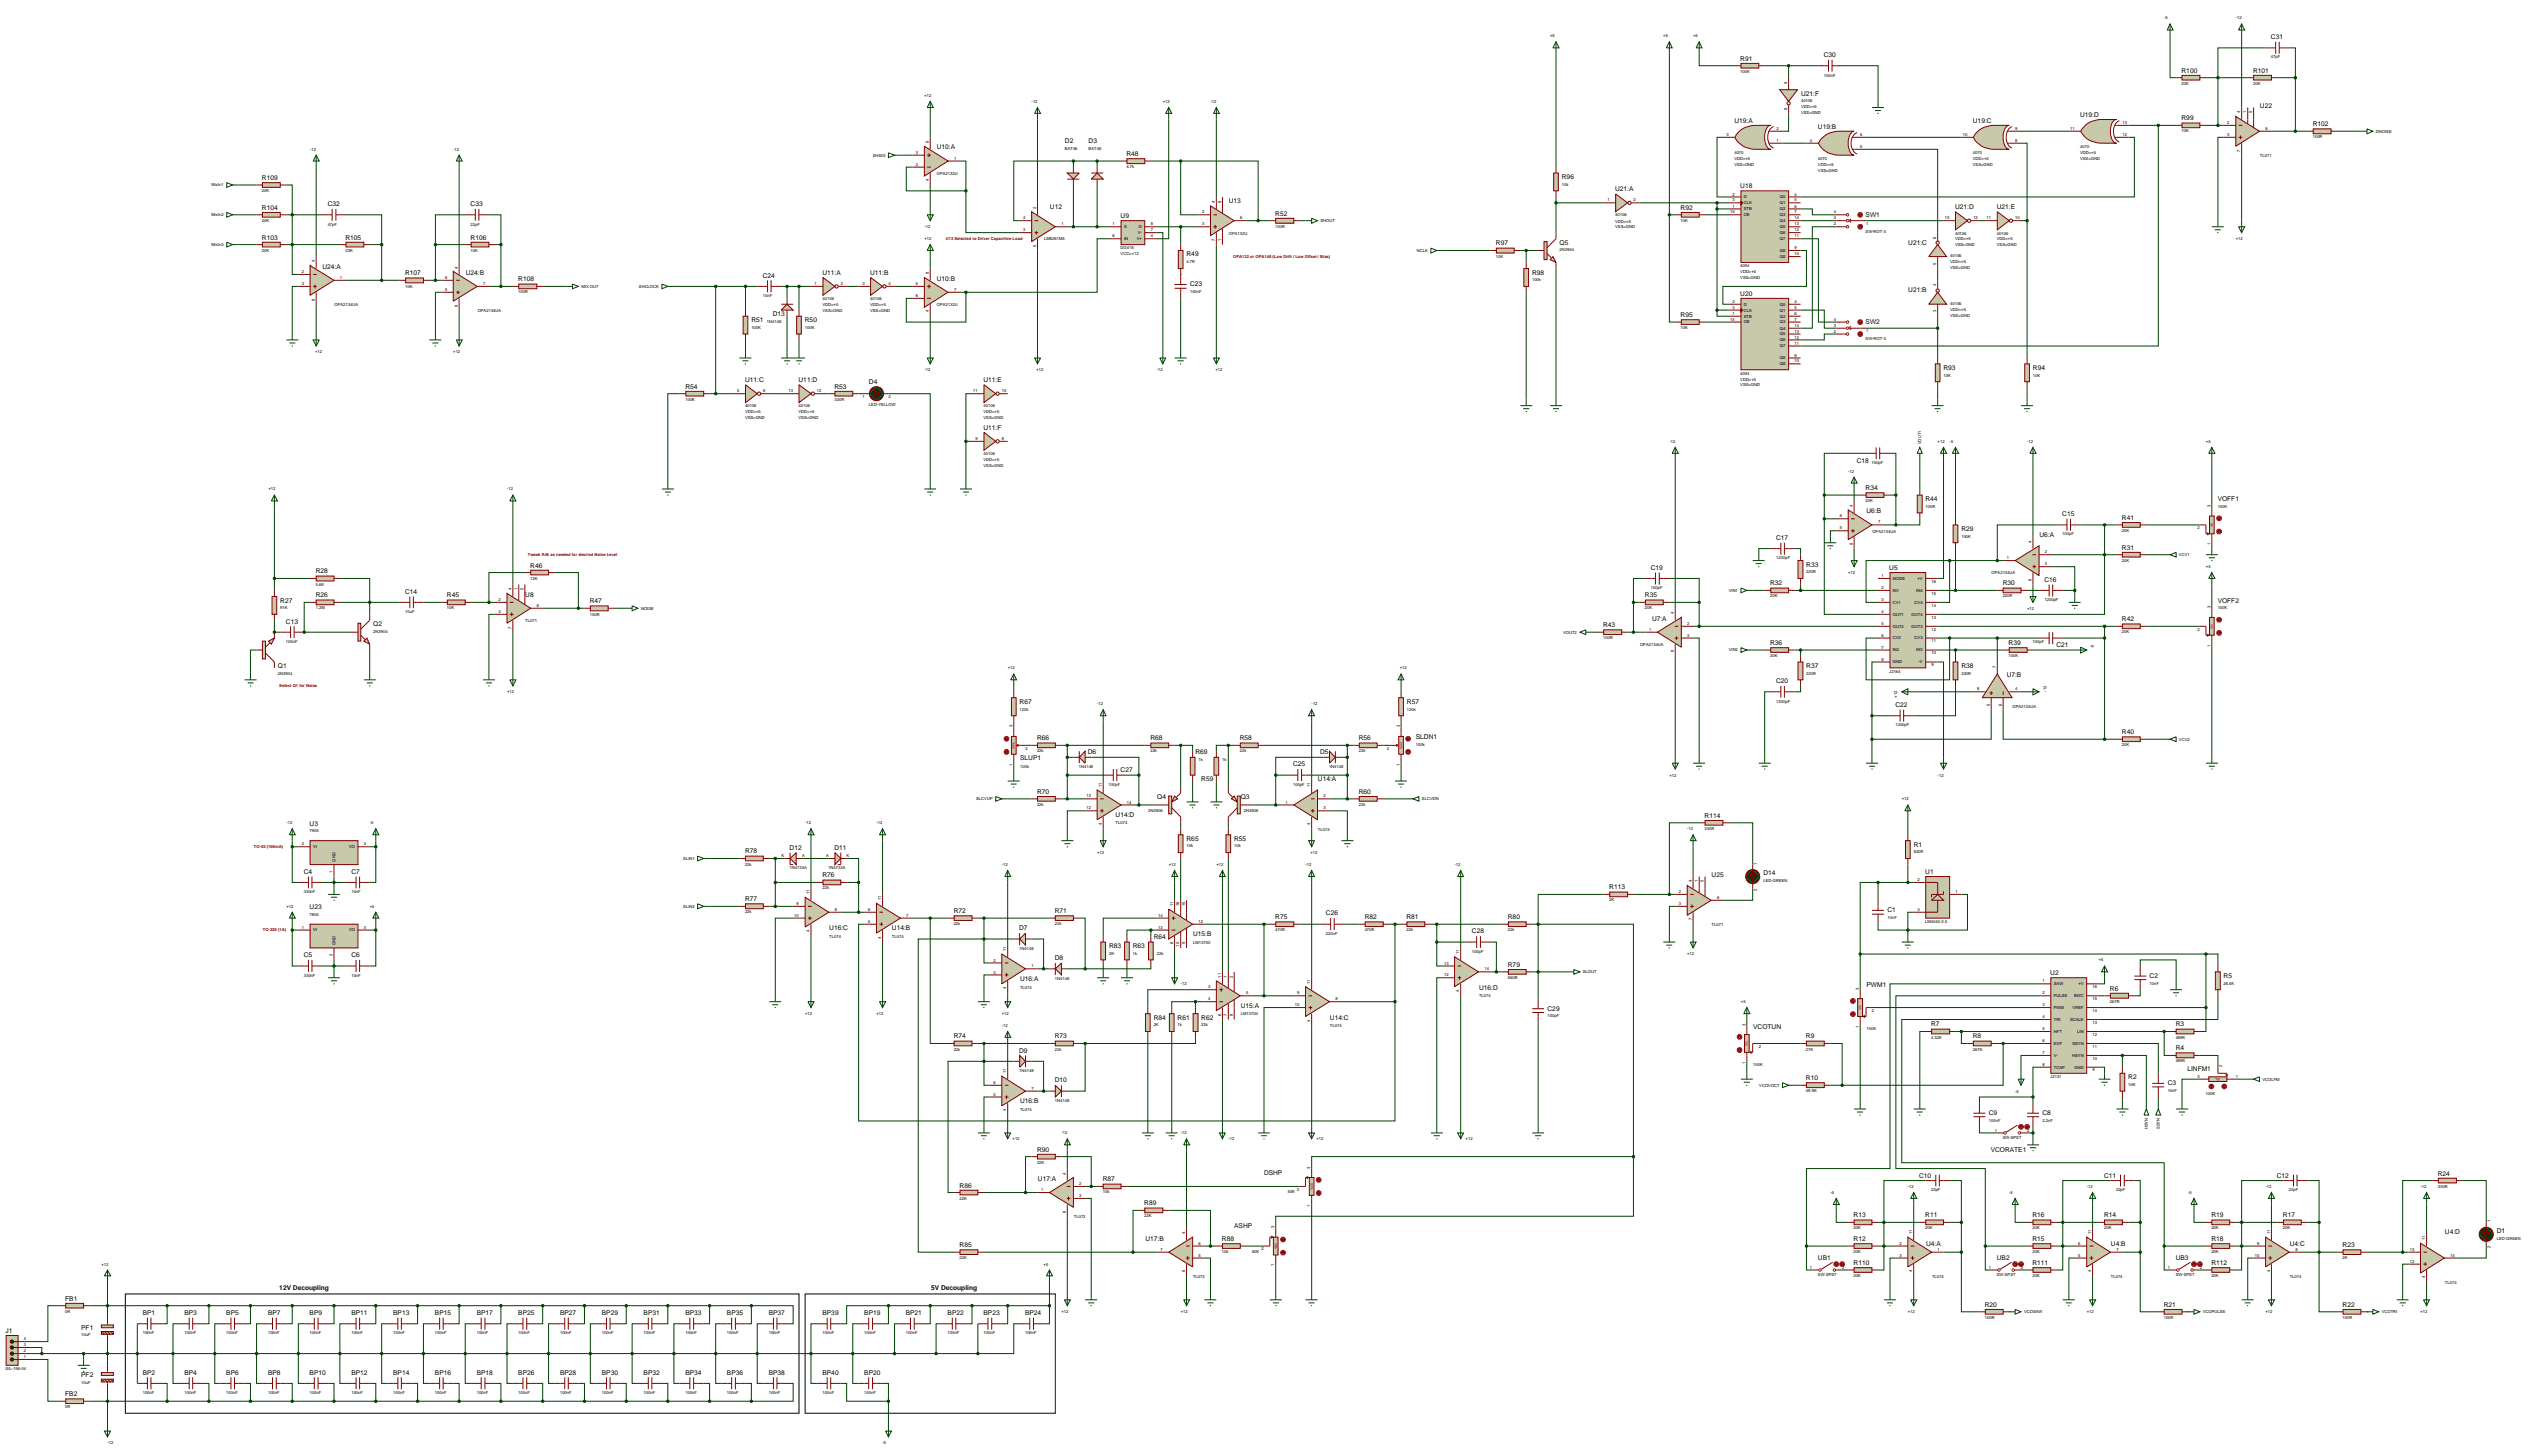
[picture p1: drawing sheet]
<svg xmlns="http://www.w3.org/2000/svg" width="1077mm" height="620mm" viewBox="0 0 1077 620" stroke-linecap="round" stroke-linejoin="round" font-family="sans-serif">
<defs><g id="words">
<g font-size="2.8">
<text x="967.5" y="16.7">C31</text>
<text x="741.4" y="25.9">R91</text>
<text x="777" y="24.4">C30</text>
<text x="929.4" y="31">R100</text>
<text x="959.9" y="31">R101</text>
<text x="767.3" y="40.8">U21:F</text>
<text x="962.8" y="46">U22</text>
<text x="738.9" y="52.3">U19:A</text>
<text x="840.5" y="52.3">U19:C</text>
<text x="886.2" y="49.8">U19:D</text>
<text x="929.4" y="51.3">R99</text>
<text x="985.3" y="53.8">R102</text>
<text x="774.5" y="54.8">U19:B</text>
<text x="399.1" y="63.7">U10:A</text>
<text x="453.7" y="61.1">D2</text>
<text x="463.8" y="61.1">D3</text>
<text x="479.9" y="66.5">R48</text>
<text x="111.6" y="76.7">R109</text>
<text x="665.4" y="76.3">R96</text>
<text x="688.1" y="81.5">U21:A</text>
<text x="741.4" y="80.2">U18</text>
<text x="111.6" y="89.4">R104</text>
<text x="139.6" y="87.9">C32</text>
<text x="200.5" y="87.9">C33</text>
<text x="447.3" y="89.1">U12</text>
<text x="523.5" y="86.6">U13</text>
<text x="716" y="89.4">R92</text>
<text x="832.9" y="89.1">U21:D</text>
<text x="850.7" y="89.1">U21:E</text>
<text x="477.4" y="92.9">U9</text>
<text x="543.3" y="91.9">R52</text>
<text x="794.8" y="92.4">SW1</text>
<text x="111.6" y="102.1">R103</text>
<text x="147.2" y="102.1">R105</text>
<text x="200.5" y="102.1">R106</text>
<text x="637.3" y="104.6">R97</text>
<text x="664.4" y="104.3">Q5</text>
<text x="813" y="104.3">U21:C</text>
<text x="505.5" y="109.3">R49</text>
<text x="137.4" y="114.5">U24:A</text>
<text x="172.6" y="117.3">R107</text>
<text x="198.4" y="117.1">U24:B</text>
<text x="220.8" y="119.9">R108</text>
<text x="325" y="118.3">C24</text>
<text x="350.4" y="117.1">U11:A</text>
<text x="370.7" y="117.1">U11:B</text>
<text x="399.1" y="119.6">U10:B</text>
<text x="652.7" y="117">R98</text>
<text x="507" y="122">C23</text>
<text x="741.4" y="126">U20</text>
<text x="813" y="124.6">U21:B</text>
<text x="320.1" y="137.3">R51</text>
<text x="329.2" y="134.7">D13</text>
<text x="342.9" y="137.3">R50</text>
<text x="716" y="135.1">R95</text>
<text x="794.8" y="138.2">SW2</text>
<text x="828" y="157.6">R93</text>
<text x="866.1" y="157.6">R94</text>
<text x="292" y="165.6">R54</text>
<text x="317.4" y="162.8">U11:C</text>
<text x="340.2" y="162.8">U11:D</text>
<text x="355.5" y="165.6">R53</text>
<text x="370.2" y="163.6">D4</text>
<text x="419" y="162.8">U11:E</text>
<text x="419" y="183.1">U11:F</text>
<text x="791" y="197.1">C18</text>
<text x="794.8" y="208.8">R34</text>
<text x="820.3" y="213.5">R44</text>
<text x="944.8" y="213.5">VOFF1</text>
<text x="795.2" y="218.7">U6:B</text>
<text x="878.6" y="219.9">C15</text>
<text x="904" y="221.5">R41</text>
<text x="835.6" y="226.2">R29</text>
<text x="756.7" y="230.1">C17</text>
<text x="868.9" y="228.8">U6:A</text>
<text x="904" y="234.2">R31</text>
<text x="134.5" y="244.3">R28</text>
<text x="225.9" y="241.8">R46</text>
<text x="703.3" y="242.8">C19</text>
<text x="769.5" y="241.4">R33</text>
<text x="804.9" y="242.8">U5</text>
<text x="754.1" y="249.4">R32</text>
<text x="853.2" y="249.4">R30</text>
<text x="871" y="247.9">C16</text>
<text x="119.4" y="256.7">R27</text>
<text x="134.5" y="254.5">R26</text>
<text x="172.6" y="253">C14</text>
<text x="190.4" y="254.5">R45</text>
<text x="223.8" y="254.2">U8</text>
<text x="251.3" y="257">R47</text>
<text x="700.8" y="254.5">R35</text>
<text x="944.8" y="256.7">VOFF2</text>
<text x="121.8" y="265.7">C13</text>
<text x="159" y="266.8">Q2</text>
<text x="683" y="267.2">R43</text>
<text x="703.8" y="264.4">U7:A</text>
<text x="904" y="264.7">R42</text>
<text x="754.1" y="274.8">R36</text>
<text x="855.7" y="274.8">R39</text>
<text x="876.1" y="275.8">C21</text>
<text x="118.4" y="284.6">Q1</text>
<text x="769.5" y="284.6">R37</text>
<text x="835.6" y="284.6">R38</text>
<text x="756.7" y="291.1">C20</text>
<text x="854.9" y="288.5">U7:B</text>
<text x="434.4" y="299.8">R67</text>
<text x="599.4" y="299.8">R57</text>
<text x="807.5" y="301.2">C22</text>
<text x="441.8" y="315.4">R66</text>
<text x="490.1" y="315.4">R68</text>
<text x="528.2" y="315.4">R58</text>
<text x="578.9" y="315.4">R56</text>
<text x="603.2" y="315">SLDN1</text>
<text x="904" y="312.8">R40</text>
<text x="434.6" y="324">SLUP1</text>
<text x="463.4" y="321.4">D6</text>
<text x="509.3" y="321.3">R69</text>
<text x="562.4" y="321.4">D5</text>
<text x="477.4" y="329.1">C27</text>
<text x="550.9" y="326.5">C25</text>
<text x="511.8" y="332.8">R59</text>
<text x="561.5" y="332.9">U14:A</text>
<text x="441.8" y="338.2">R70</text>
<text x="493" y="340.4">Q4</text>
<text x="528.6" y="340.5">Q3</text>
<text x="578.9" y="338.2">R60</text>
<text x="131.9" y="351.8">U3</text>
<text x="475.3" y="348.1">U14:D</text>
<text x="726.2" y="348.4">R114</text>
<text x="505.5" y="358.2">R65</text>
<text x="525.8" y="358.2">R55</text>
<text x="317.4" y="363.6">R78</text>
<text x="336.4" y="362.1">D12</text>
<text x="355.5" y="362.1">D11</text>
<text x="815.3" y="360.7">R1</text>
<text x="129.4" y="372.2">C4</text>
<text x="149.7" y="372.2">C7</text>
<text x="350.4" y="373.8">R76</text>
<text x="729.2" y="373.5">U25</text>
<text x="751.3" y="372.9">D14</text>
<text x="820.2" y="372.2">U1</text>
<text x="317.4" y="383.9">R77</text>
<text x="685.6" y="378.9">R113</text>
<text x="131.9" y="387.4">U23</text>
<text x="406.3" y="389">R72</text>
<text x="449.4" y="389">R71</text>
<text x="564.9" y="390">C26</text>
<text x="804.1" y="388.6">C1</text>
<text x="543.3" y="391.6">R75</text>
<text x="581.4" y="391.6">R82</text>
<text x="599.2" y="391.6">R81</text>
<text x="642.4" y="391.6">R80</text>
<text x="353.3" y="396.4">U16:C</text>
<text x="380" y="396.4">U14:B</text>
<text x="434.2" y="396.4">D7</text>
<text x="491.5" y="400.1">R64</text>
<text x="508.3" y="398.9">U15:B</text>
<text x="627.1" y="397.6">C28</text>
<text x="129.4" y="407.8">C5</text>
<text x="149.7" y="407.8">C6</text>
<text x="472.5" y="403.9">R83</text>
<text x="482.6" y="403.9">R63</text>
<text x="449.4" y="409.1">D8</text>
<text x="642.4" y="411.9">R79</text>
<text x="434.6" y="418">U16:A</text>
<text x="873.5" y="415.4">U2</text>
<text x="915.8" y="416.6">C2</text>
<text x="947.3" y="416.6">R5</text>
<text x="630.1" y="421.8">U16:D</text>
<text x="795.2" y="420.5">PWM1</text>
<text x="898.9" y="422">R6</text>
<text x="528.6" y="429.4">U15:A</text>
<text x="659.3" y="430.6">C29</text>
<text x="491.5" y="434.4">R84</text>
<text x="501.7" y="434.4">R61</text>
<text x="511.8" y="434.4">R62</text>
<text x="566.6" y="434.5">U14:C</text>
<text x="822.7" y="437.3">R7</text>
<text x="926.9" y="437.3">R3</text>
<text x="406.3" y="442.4">R74</text>
<text x="449.4" y="442.4">R73</text>
<text x="746.9" y="438.3">VCOTUN</text>
<text x="769.4" y="442.4">R9</text>
<text x="840.5" y="442.4">R8</text>
<text x="434.2" y="448.4">D9</text>
<text x="926.9" y="447.4">R4</text>
<text x="449.4" y="461.1">D10</text>
<text x="769.4" y="460.1">R10</text>
<text x="906.7" y="459.8">R2</text>
<text x="931.9" y="456.1">LINFM1</text>
<text x="923.5" y="462.3">C3</text>
<text x="434.6" y="470">U16:B</text>
<text x="847.3" y="475">C9</text>
<text x="870.1" y="475">C8</text>
<text x="441.8" y="490.6">R90</text>
<text x="848.1" y="490.9">VCORATE1</text>
<text x="442.2" y="503.1">U17:A</text>
<text x="469.8" y="503.3">R87</text>
<text x="538.5" y="500.4">DSHP</text>
<text x="817.6" y="501.8">C10</text>
<text x="896.4" y="501.8">C11</text>
<text x="970" y="501.8">C12</text>
<text x="1038.6" y="500.8">R24</text>
<text x="408.8" y="505.9">R86</text>
<text x="487.5" y="513.5">R89</text>
<text x="789.7" y="518.6">R13</text>
<text x="820.2" y="518.6">R11</text>
<text x="865.9" y="518.6">R16</text>
<text x="896.4" y="518.6">R14</text>
<text x="942.1" y="518.6">R19</text>
<text x="972.6" y="518.6">R17</text>
<text x="525.8" y="523.3">ASHP</text>
<text x="1041.6" y="525.9">U4:D</text>
<text x="1063.7" y="525.3">D1</text>
<text x="408.8" y="531.3">R85</text>
<text x="488" y="528.5">U17:B</text>
<text x="520.6" y="528.7">R88</text>
<text x="789.7" y="528.7">R12</text>
<text x="820.6" y="531">U4:A</text>
<text x="865.9" y="528.7">R15</text>
<text x="899.3" y="531">U4:B</text>
<text x="942.1" y="528.7">R18</text>
<text x="975.5" y="531">U4:C</text>
<text x="998" y="531.3">R23</text>
<text x="774.5" y="536.6">UB1</text>
<text x="789.7" y="538.9">R110</text>
<text x="850.7" y="536.6">UB2</text>
<text x="865.9" y="538.9">R111</text>
<text x="926.9" y="536.6">UB3</text>
<text x="942.1" y="538.9">R112</text>
<text x="119" y="549.5">12V Decoupling</text>
<text x="396.7" y="549.5">5V Decoupling</text>
<text x="27.8" y="554.1">FB1</text>
<text x="845.6" y="556.7">R20</text>
<text x="921.8" y="556.7">R21</text>
<text x="998" y="556.7">R22</text>
<text x="60.8" y="560.2">BP1</text>
<text x="78.6" y="560.2">BP3</text>
<text x="96.4" y="560.2">BP5</text>
<text x="114.2" y="560.2">BP7</text>
<text x="131.9" y="560.2">BP9</text>
<text x="149.7" y="560.2">BP11</text>
<text x="167.5" y="560.2">BP13</text>
<text x="185.3" y="560.2">BP15</text>
<text x="203.1" y="560.2">BP17</text>
<text x="220.8" y="560.2">BP25</text>
<text x="238.6" y="560.2">BP27</text>
<text x="256.4" y="560.2">BP29</text>
<text x="274.2" y="560.2">BP31</text>
<text x="292" y="560.2">BP33</text>
<text x="309.7" y="560.2">BP35</text>
<text x="327.5" y="560.2">BP37</text>
<text x="350.4" y="560.2">BP39</text>
<text x="368.2" y="560.2">BP19</text>
<text x="385.9" y="560.2">BP21</text>
<text x="403.7" y="560.2">BP22</text>
<text x="419" y="560.2">BP23</text>
<text x="436.7" y="560.2">BP24</text>
<text x="2.4" y="567.8">J1</text>
<text x="34.6" y="566.4">PF1</text>
<text x="34.6" y="586.8">PF2</text>
<text x="60.8" y="585.6">BP2</text>
<text x="78.6" y="585.6">BP4</text>
<text x="96.4" y="585.6">BP6</text>
<text x="114.2" y="585.6">BP8</text>
<text x="131.9" y="585.6">BP10</text>
<text x="149.7" y="585.6">BP12</text>
<text x="167.5" y="585.6">BP14</text>
<text x="185.3" y="585.6">BP16</text>
<text x="203.1" y="585.6">BP18</text>
<text x="220.8" y="585.6">BP26</text>
<text x="238.6" y="585.6">BP28</text>
<text x="256.4" y="585.6">BP30</text>
<text x="274.2" y="585.6">BP32</text>
<text x="292" y="585.6">BP34</text>
<text x="309.7" y="585.6">BP36</text>
<text x="327.5" y="585.6">BP38</text>
<text x="350.4" y="585.6">BP40</text>
<text x="368.2" y="585.6">BP20</text>
<text x="27.8" y="594.8">FB2</text>
</g>
<g font-size="1.8">
<text x="922" y="8.3">-5</text>
<text x="952.5" y="8.3">-12</text>
<text x="660.4" y="15.9">+5</text>
<text x="708.6" y="15.9">+5</text>
<text x="721.3" y="15.9">+5</text>
<text x="967.5" y="24.9">47pF</text>
<text x="741.4" y="31">100K</text>
<text x="761.4" y="35.6" transform="rotate(-90 761.4 35.6)">9</text>
<text x="777" y="32.6">100nF</text>
<text x="393.8" y="41.3">+12</text>
<text x="929.4" y="36.1">20K</text>
<text x="959.9" y="36.1">20K</text>
<text x="439.5" y="43.8">-12</text>
<text x="495.4" y="43.8">+12</text>
<text x="515.7" y="43.8">-12</text>
<text x="761.4" y="46.8" transform="rotate(-90 761.4 46.8)">8</text>
<text x="767.3" y="43.6">40106</text>
<text x="767.3" y="46.1">VDD=+5</text>
<text x="767.3" y="48.7">VSS=GND</text>
<text x="904.2" y="52.8">13</text>
<text x="948.9" y="52.8">2</text>
<text x="954.4" y="48.3" transform="rotate(-90 954.4 48.3)">4</text>
<text x="957" y="48.3" transform="rotate(-90 957 48.3)">1</text>
<text x="959.5" y="48.3" transform="rotate(-90 959.5 48.3)">5</text>
<text x="735.6" y="57.9">3</text>
<text x="756.9" y="55.3">2</text>
<text x="792.5" y="57.9">6</text>
<text x="836.2" y="57.9">10</text>
<text x="858.5" y="55.3">9</text>
<text x="881.9" y="55.3">11</text>
<text x="904.2" y="57.9">12</text>
<text x="929.4" y="56.4">10K</text>
<text x="948.9" y="57.9">3</text>
<text x="965.2" y="55.3">6</text>
<text x="985.3" y="59">100R</text>
<text x="1012.2" y="56.5">DNOISE</text>
<text x="132.1" y="64.2">-12</text>
<text x="193.1" y="64.2">-12</text>
<text x="390.2" y="65.5">3</text>
<text x="395.7" y="61" transform="rotate(-90 395.7 61)">8</text>
<text x="453.7" y="63.9">BAT46</text>
<text x="463.8" y="63.9">BAT46</text>
<text x="738.9" y="65.6">4070</text>
<text x="756.9" y="60.4">1</text>
<text x="771.1" y="60.4">4</text>
<text x="792.5" y="63">5</text>
<text x="840.5" y="65.6">4070</text>
<text x="858.5" y="60.4">8</text>
<text x="886.2" y="63">4070</text>
<text x="886.2" y="65.6">VDD=+5</text>
<text x="954.4" y="64.6" transform="rotate(-90 954.4 64.6)">7</text>
<text x="371.8" y="66.7">SHSIG</text>
<text x="390.2" y="70.6">2</text>
<text x="406.5" y="68">1</text>
<text x="479.9" y="71.7">4.7k</text>
<text x="738.9" y="68.1">VDD=+5</text>
<text x="738.9" y="70.7">VSS=GND</text>
<text x="774.5" y="68.1">4070</text>
<text x="774.5" y="70.7">VDD=+5</text>
<text x="840.5" y="68.1">VDD=+5</text>
<text x="840.5" y="70.7">VSS=GND</text>
<text x="886.2" y="68.1">VSS=GND</text>
<text x="962.8" y="66.8">TL071</text>
<text x="395.7" y="77.3" transform="rotate(-90 395.7 77.3)">4</text>
<text x="399.1" y="74.5">OPA2132U</text>
<text x="774.5" y="73.2">VSS=GND</text>
<text x="90.1" y="79.4">MixIn1</text>
<text x="111.6" y="81.8">20K</text>
<text x="665.4" y="79.1">10k</text>
<text x="738.1" y="83.3">2</text>
<text x="764.5" y="83.3">4</text>
<text x="441.4" y="89" transform="rotate(-90 441.4 89)">2</text>
<text x="517.6" y="86.4" transform="rotate(-90 517.6 86.4)">4</text>
<text x="520.2" y="86.4" transform="rotate(-90 520.2 86.4)">8</text>
<text x="684.8" y="85.8">1</text>
<text x="695.9" y="85.8">2</text>
<text x="738.1" y="85.8">3</text>
<text x="738.1" y="88.4">1</text>
<text x="742.9" y="84.5">D</text>
<text x="742.9" y="87">CLK</text>
<text x="742.9" y="89.6">STB</text>
<text x="758.3" y="84.5">Q0</text>
<text x="758.3" y="87">Q1</text>
<text x="758.3" y="89.6">Q2</text>
<text x="764.5" y="85.8">5</text>
<text x="764.5" y="88.4">6</text>
<text x="90.1" y="92.1">MixIn2</text>
<text x="111.6" y="94.5">20K</text>
<text x="435.9" y="93.4">4</text>
<text x="452.2" y="96">1</text>
<text x="474" y="96">1</text>
<text x="490.3" y="96">8</text>
<text x="512.1" y="96">3</text>
<text x="512.1" y="90.9">2</text>
<text x="528.4" y="93.4">6</text>
<text x="562.6" y="94.6">SHOUT</text>
<text x="688.1" y="92.2">40106</text>
<text x="688.1" y="94.8">VDD=+5</text>
<text x="716" y="94.5">10K</text>
<text x="737.1" y="90.9">15</text>
<text x="742.9" y="92.1">OE</text>
<text x="758.3" y="92.1">Q3</text>
<text x="758.3" y="94.6">Q4</text>
<text x="764.5" y="90.9">7</text>
<text x="764.5" y="93.4">14</text>
<text x="764.5" y="96">13</text>
<text x="781.3" y="90.9">4</text>
<text x="781.3" y="93.4">3</text>
<text x="781.3" y="96">2</text>
<text x="795" y="95.8">1</text>
<text x="828.6" y="93.4">13</text>
<text x="840.7" y="93.4">12</text>
<text x="846.3" y="93.4">11</text>
<text x="858.5" y="93.4">10</text>
<text x="139.6" y="96.1">47pF</text>
<text x="200.5" y="96.1">22pF</text>
<text x="393.8" y="97.2">-12</text>
<text x="435.9" y="98.5">3</text>
<text x="474" y="101.1">6</text>
<text x="478.9" y="97.2">S</text>
<text x="484.7" y="99.7">V-</text>
<text x="485.2" y="97.2">D</text>
<text x="490.3" y="101.1">4</text>
<text x="490.3" y="98.5">7</text>
<text x="523.5" y="99.9">OPA132U</text>
<text x="543.3" y="97.1">100R</text>
<text x="688.1" y="97.3">VSS=GND</text>
<text x="758.3" y="97.2">Q5</text>
<text x="758.3" y="99.7">Q6</text>
<text x="764.5" y="98.5">12</text>
<text x="764.5" y="101.1">11</text>
<text x="794.8" y="99.1">SW-ROT-3</text>
<text x="824.9" y="101.7" transform="rotate(-90 824.9 101.7)">6</text>
<text x="832.9" y="99.9">40106</text>
<text x="850.7" y="99.9">40106</text>
<text x="90.1" y="104.8">MixIn3</text>
<text x="111.6" y="107.2">20K</text>
<text x="147.2" y="107.2">33K</text>
<text x="200.5" y="107.2">10K</text>
<text x="393.8" y="102.3">+12</text>
<text x="441.4" y="105.2" transform="rotate(-90 441.4 105.2)">5</text>
<text x="444.8" y="102.4">LM8261M5</text>
<text x="477.4" y="106.2">DG418</text>
<text x="478.9" y="102.3">IN</text>
<text x="484.3" y="102.3">V+</text>
<text x="517.6" y="102.7" transform="rotate(-90 517.6 102.7)">7</text>
<text x="520.2" y="102.7" transform="rotate(-90 520.2 102.7)">1</text>
<text x="603.6" y="107.3">NCLK</text>
<text x="664.4" y="107.1">2N3904</text>
<text x="758.2" y="107.3">QS</text>
<text x="758.3" y="102.3">Q7</text>
<text x="764.5" y="106.1">9</text>
<text x="832.9" y="102.4">VDD=+5</text>
<text x="832.9" y="104.9">VSS=GND</text>
<text x="850.7" y="102.4">VDD=+5</text>
<text x="850.7" y="104.9">VSS=GND</text>
<text x="952.5" y="102.3">+12</text>
<text x="134.1" y="111.8" transform="rotate(-90 134.1 111.8)">4</text>
<text x="477.4" y="108.8">VCC=+12</text>
<text x="505.5" y="112.2">4.7R</text>
<text x="637.3" y="109.8">10K</text>
<text x="741.4" y="113.8">4094</text>
<text x="758.2" y="109.9">QS</text>
<text x="764.5" y="108.7">10</text>
<text x="824.9" y="112.8" transform="rotate(-90 824.9 112.8)">5</text>
<text x="830.8" y="109.6">40106</text>
<text x="830.8" y="112.2">VDD=+5</text>
<text x="128.6" y="116.3">2</text>
<text x="144.8" y="118.8">1</text>
<text x="189.6" y="118.8">6</text>
<text x="195" y="114.4" transform="rotate(-90 195 114.4)">4</text>
<text x="395.7" y="116.9" transform="rotate(-90 395.7 116.9)">8</text>
<text x="652.7" y="119.8">100k</text>
<text x="741.4" y="116.4">VDD=+5</text>
<text x="741.4" y="118.9">VSS=GND</text>
<text x="830.8" y="114.7">VSS=GND</text>
<text x="128.6" y="121.4">3</text>
<text x="172.6" y="122.5">10K</text>
<text x="189.6" y="123.9">5</text>
<text x="205.8" y="121.4">7</text>
<text x="220.8" y="125">100R</text>
<text x="247.7" y="122.6">MIX OUT</text>
<text x="272.2" y="122.6">SHCLOCK</text>
<text x="347" y="121.4">1</text>
<text x="358.2" y="121.4">2</text>
<text x="367.4" y="121.4">3</text>
<text x="378.5" y="121.4">4</text>
<text x="390.2" y="121.4">5</text>
<text x="406.5" y="123.9">7</text>
<text x="507" y="124.9">100nF</text>
<text x="824.9" y="122" transform="rotate(-90 824.9 122)">4</text>
<text x="134.1" y="128.1" transform="rotate(-90 134.1 128.1)">8</text>
<text x="142.5" y="130.3">OPA2134UA</text>
<text x="195" y="130.6" transform="rotate(-90 195 130.6)">8</text>
<text x="325" y="126.5">10nF</text>
<text x="350.4" y="127.8">40106</text>
<text x="350.4" y="130.3">VDD=+5</text>
<text x="370.7" y="127.8">40106</text>
<text x="370.7" y="130.3">VDD=+5</text>
<text x="390.2" y="126.5">6</text>
<text x="399.1" y="130.3">OPA2132U</text>
<text x="738.1" y="129">2</text>
<text x="738.1" y="131.5">3</text>
<text x="742.9" y="130.2">D</text>
<text x="758.3" y="130.2">Q0</text>
<text x="764.5" y="129">4</text>
<text x="764.5" y="131.5">5</text>
<text x="830.8" y="129.9">40106</text>
<text x="203.5" y="132.9">OPA2134UA</text>
<text x="326.7" y="137.6">1N4148</text>
<text x="350.4" y="132.9">VSS=GND</text>
<text x="370.7" y="132.9">VSS=GND</text>
<text x="395.7" y="133.1" transform="rotate(-90 395.7 133.1)">4</text>
<text x="737.1" y="136.6">15</text>
<text x="738.1" y="134.1">1</text>
<text x="742.9" y="132.7">CLK</text>
<text x="742.9" y="135.3">STB</text>
<text x="742.9" y="137.8">OE</text>
<text x="758.3" y="132.7">Q1</text>
<text x="758.3" y="135.3">Q2</text>
<text x="758.3" y="137.8">Q3</text>
<text x="764.5" y="134.1">6</text>
<text x="764.5" y="136.6">7</text>
<text x="781.3" y="136.6">4</text>
<text x="824.9" y="133.1" transform="rotate(-90 824.9 133.1)">3</text>
<text x="830.8" y="132.5">VDD=+5</text>
<text x="830.8" y="135">VSS=GND</text>
<text x="320.1" y="140.1">100K</text>
<text x="342.9" y="140.1">100K</text>
<text x="716" y="140.2">10K</text>
<text x="758.3" y="140.4">Q4</text>
<text x="758.3" y="142.9">Q5</text>
<text x="764.5" y="139.2">14</text>
<text x="764.5" y="141.7">13</text>
<text x="781.3" y="139.2">3</text>
<text x="781.3" y="141.7">2</text>
<text x="795" y="141.6">1</text>
<text x="758.3" y="145.4">Q6</text>
<text x="758.3" y="148">Q7</text>
<text x="764.5" y="144.2">12</text>
<text x="764.5" y="146.8">11</text>
<text x="794.8" y="144.8">SW-ROT-3</text>
<text x="134.2" y="150.5">+12</text>
<text x="193.1" y="150.5">+12</text>
<text x="758.2" y="153.1">QS</text>
<text x="758.2" y="155.6">QS</text>
<text x="764.5" y="151.9">9</text>
<text x="764.5" y="154.4">10</text>
<text x="393.8" y="158.1">-12</text>
<text x="441.6" y="158.1">+12</text>
<text x="492.8" y="158.1">-12</text>
<text x="517.8" y="158.1">+12</text>
<text x="741.4" y="159.6">4094</text>
<text x="828" y="160.4">10K</text>
<text x="866.1" y="160.4">10K</text>
<text x="314" y="167.1">5</text>
<text x="325.2" y="167.1">6</text>
<text x="335.9" y="167.1">13</text>
<text x="348" y="167.1">12</text>
<text x="414.6" y="167.1">11</text>
<text x="426.8" y="167.1">10</text>
<text x="741.4" y="162.1">VDD=+5</text>
<text x="741.4" y="164.6">VSS=GND</text>
<text x="292" y="170.7">100K</text>
<text x="317.4" y="173.5">40106</text>
<text x="340.2" y="173.5">40106</text>
<text x="355.5" y="170.7">330R</text>
<text x="367.4" y="169.5">1</text>
<text x="370.2" y="172.8">LED-YELLOW</text>
<text x="378.5" y="169.5">2</text>
<text x="419" y="173.5">40106</text>
<text x="317.4" y="176.1">VDD=+5</text>
<text x="317.4" y="178.6">VSS=GND</text>
<text x="340.2" y="176.1">VDD=+5</text>
<text x="340.2" y="178.6">VSS=GND</text>
<text x="419" y="176.1">VDD=+5</text>
<text x="419" y="178.6">VSS=GND</text>
<text x="415.6" y="187.4">9</text>
<text x="426.8" y="187.4">8</text>
<text x="711.2" y="188.6">-12</text>
<text x="818.5" y="189.3" transform="rotate(-90 818.5 189.3)">VOUT1</text>
<text x="825.5" y="188.6">+12</text>
<text x="830.6" y="188.6">-5</text>
<text x="863.6" y="188.6">-12</text>
<text x="939.8" y="188.6">+5</text>
<text x="419" y="193.8">40106</text>
<text x="419" y="196.4">VDD=+5</text>
<text x="797.3" y="197.7">100pF</text>
<text x="419" y="198.9">VSS=GND</text>
<text x="787.4" y="201.3">-12</text>
<text x="114.4" y="208.9">+12</text>
<text x="216" y="208.9">-12</text>
<text x="789.3" y="216" transform="rotate(-90 789.3 216)">4</text>
<text x="794.8" y="213.9">20K</text>
<text x="941.7" y="216" transform="rotate(-90 941.7 216)">3</text>
<text x="783.8" y="220.4">6</text>
<text x="820.3" y="216.3">100R</text>
<text x="944.8" y="216.3">100K</text>
<text x="783.8" y="225.5">5</text>
<text x="797.7" y="226.9">OPA2134UA</text>
<text x="800.1" y="223">7</text>
<text x="904" y="226.6">20K</text>
<text x="936.2" y="225.4">2</text>
<text x="789.3" y="232.2" transform="rotate(-90 789.3 232.2)">8</text>
<text x="835.6" y="229">100K</text>
<text x="865.5" y="231.2" transform="rotate(-90 865.5 231.2)">4</text>
<text x="878.6" y="228.1">100pF</text>
<text x="941.7" y="232.2" transform="rotate(-90 941.7 232.2)">1</text>
<text x="756.7" y="238.3">1200pF</text>
<text x="855" y="238.2">1</text>
<text x="871.2" y="235.7">2</text>
<text x="904" y="239.3">20K</text>
<text x="928.3" y="236.9">VCV1</text>
<text x="769.5" y="244.2">220R</text>
<text x="787.4" y="244.5">+12</text>
<text x="801.6" y="245.8">1</text>
<text x="848.5" y="244.6">OPA2134UA</text>
<text x="871.2" y="240.8">3</text>
<text x="939.8" y="242">+5</text>
<text x="134.5" y="249.5">5.6K</text>
<text x="217.9" y="251.5" transform="rotate(-90 217.9 251.5)">4</text>
<text x="220.4" y="251.5" transform="rotate(-90 220.4 251.5)">1</text>
<text x="223" y="251.5" transform="rotate(-90 223 251.5)">5</text>
<text x="225.9" y="246.9">12K</text>
<text x="703.3" y="251">100pF</text>
<text x="801.6" y="250.9">2</text>
<text x="806.4" y="247">MODE</text>
<text x="816.9" y="247">+V</text>
<text x="822.9" y="248.2">16</text>
<text x="865.5" y="247.4" transform="rotate(-90 865.5 247.4)">8</text>
<text x="212.4" y="256">2</text>
<text x="736.5" y="252.1">VIN1</text>
<text x="754.1" y="254.5">20K</text>
<text x="801.6" y="256">3</text>
<text x="806.4" y="252.1">IN1</text>
<text x="806.4" y="257.2">CV1</text>
<text x="815.7" y="257.2">CV4</text>
<text x="816.4" y="252.1">IN4</text>
<text x="822.9" y="253.3">15</text>
<text x="853.2" y="254.5">220R</text>
<text x="871" y="256.1">1200pF</text>
<text x="119.4" y="259.5">91K</text>
<text x="134.5" y="259.6">1.2M</text>
<text x="172.6" y="261.2">10uF</text>
<text x="190.4" y="259.6">10K</text>
<text x="212.4" y="261.1">3</text>
<text x="228.7" y="258.5">6</text>
<text x="251.3" y="262.2">100R</text>
<text x="273.1" y="259.7">NOISE</text>
<text x="700.8" y="259.6">20K</text>
<text x="713.1" y="261.7" transform="rotate(-90 713.1 261.7)">4</text>
<text x="801.6" y="261.1">4</text>
<text x="806.4" y="262.3">OUT1</text>
<text x="814.4" y="262.3">OUT4</text>
<text x="822.9" y="258.4">14</text>
<text x="822.9" y="263.5">13</text>
<text x="863.6" y="259.7">+12</text>
<text x="941.7" y="259.1" transform="rotate(-90 941.7 259.1)">3</text>
<text x="944.8" y="259.5">100K</text>
<text x="159" y="269.6">2N3904</text>
<text x="217.9" y="267.8" transform="rotate(-90 217.9 267.8)">7</text>
<text x="223.8" y="265">TL071</text>
<text x="665.9" y="269.9">VOUT2</text>
<text x="702.6" y="268.7">1</text>
<text x="718.8" y="266.2">2</text>
<text x="801.6" y="266.2">5</text>
<text x="806.4" y="267.4">OUT2</text>
<text x="814.4" y="267.4">OUT3</text>
<text x="822.9" y="268.6">12</text>
<text x="904" y="269.8">20K</text>
<text x="936.2" y="268.6">2</text>
<text x="121.8" y="273.9">100nF</text>
<text x="683" y="272.3">100R</text>
<text x="698.7" y="275.1">OPA2134UA</text>
<text x="718.8" y="271.2">3</text>
<text x="801.6" y="271.2">6</text>
<text x="806.4" y="272.4">CV2</text>
<text x="815.7" y="272.4">CV3</text>
<text x="822.9" y="273.6">11</text>
<text x="865.9" y="273.9">100pF</text>
<text x="892.1" y="276" transform="rotate(-90 892.1 276)">-5</text>
<text x="941.7" y="275.4" transform="rotate(-90 941.7 275.4)">1</text>
<text x="713.1" y="277.9" transform="rotate(-90 713.1 277.9)">8</text>
<text x="736.5" y="277.5">VIN2</text>
<text x="754.1" y="279.9">20K</text>
<text x="801.6" y="276.3">7</text>
<text x="801.6" y="281.4">8</text>
<text x="806.4" y="277.5">IN2</text>
<text x="816.4" y="277.5">IN3</text>
<text x="822.9" y="278.7">10</text>
<text x="855.7" y="279.9">100K</text>
<text x="118.4" y="287.4">2N3904</text>
<text x="429.3" y="285.1">+12</text>
<text x="596.4" y="285.1">+12</text>
<text x="769.5" y="287.4">220R</text>
<text x="804.9" y="286.6">J2164</text>
<text x="806.4" y="282.6">GND</text>
<text x="817.3" y="282.6">-V</text>
<text x="822.9" y="283.8">9</text>
<text x="835.6" y="287.4">220R</text>
<text x="850.3" y="284.5" transform="rotate(-90 850.3 284.5)">7</text>
<text x="216" y="295.3">+12</text>
<text x="756.7" y="299.3">1200pF</text>
<text x="808.3" y="297.2" transform="rotate(-90 808.3 297.2)">+12</text>
<text x="842.3" y="294.1">8</text>
<text x="858.5" y="294.1">4</text>
<text x="871.8" y="294.7" transform="rotate(-90 871.8 294.7)">-12</text>
<text x="434.4" y="302.7">120k</text>
<text x="467.4" y="300.4">-12</text>
<text x="558.8" y="300.4">-12</text>
<text x="599.4" y="302.7">120k</text>
<text x="847.7" y="300.8" transform="rotate(-90 847.7 300.8)">5</text>
<text x="852.8" y="300.8" transform="rotate(-90 852.8 300.8)">6</text>
<text x="857.4" y="301.8">OPA2134UA</text>
<text x="431.3" y="309.9" transform="rotate(-90 431.3 309.9)">3</text>
<text x="596.3" y="309.9" transform="rotate(-90 596.3 309.9)">3</text>
<text x="807.5" y="309.4">1200pF</text>
<text x="603.2" y="317.8">100k</text>
<text x="904" y="317.9">20K</text>
<text x="928.3" y="315.5">VCV2</text>
<text x="436.9" y="319.3">2</text>
<text x="441.8" y="320.5">22k</text>
<text x="490.1" y="320.5">22k</text>
<text x="528.2" y="320.5">22k</text>
<text x="578.9" y="320.5">22k</text>
<text x="590.8" y="319.3">2</text>
<text x="431.3" y="326.1" transform="rotate(-90 431.3 326.1)">1</text>
<text x="434.6" y="327.1">100k</text>
<text x="459.6" y="327.1">1N4148</text>
<text x="510.6" y="324.1">1k</text>
<text x="520.7" y="324.1">1k</text>
<text x="566.2" y="327.1">1N4148</text>
<text x="596.3" y="326.1" transform="rotate(-90 596.3 326.1)">1</text>
<text x="469.4" y="335.3" transform="rotate(-90 469.4 335.3)">11</text>
<text x="472.3" y="334.7">100pF</text>
<text x="550.9" y="334.7">100pF</text>
<text x="558.2" y="335.3" transform="rotate(-90 558.2 335.3)">11</text>
<text x="711.2" y="330.8">+12</text>
<text x="825.5" y="330.8">-12</text>
<text x="415.9" y="340.9">SLCVUP</text>
<text x="462.9" y="339.7">13</text>
<text x="563.9" y="339.7">2</text>
<text x="605.8" y="340.9">SLCVDN</text>
<text x="810.2" y="340.9">+12</text>
<text x="441.8" y="343.3">22k</text>
<text x="462.9" y="344.8">12</text>
<text x="480.1" y="342.3">14</text>
<text x="489.2" y="345.7">2N3906</text>
<text x="529.9" y="346.1">2N3906</text>
<text x="547.6" y="342.3">1</text>
<text x="563.9" y="344.8">3</text>
<text x="578.9" y="343.3">22k</text>
<text x="122" y="351.1">-12</text>
<text x="157.5" y="351.1">-5</text>
<text x="343" y="351.1">-12</text>
<text x="373.4" y="351.1">-12</text>
<text x="469.4" y="351.5" transform="rotate(-90 469.4 351.5)">4</text>
<text x="475.3" y="351.2">TL074</text>
<text x="558.2" y="351.5" transform="rotate(-90 558.2 351.5)">4</text>
<text x="561.5" y="353.8">TL074</text>
<text x="718.8" y="353.6">-12</text>
<text x="726.2" y="353.5">330R</text>
<text x="131.9" y="354.6">7905</text>
<text x="128.6" y="360.1">2</text>
<text x="133.4" y="361.3">VI</text>
<text x="148.7" y="361.3">VO</text>
<text x="155" y="360.1">3</text>
<text x="332.9" y="365.1">K</text>
<text x="341.7" y="365.1">A</text>
<text x="351.9" y="365.1">A</text>
<text x="360.7" y="365.1">K</text>
<text x="467.4" y="363.8">+12</text>
<text x="505.5" y="361">10k</text>
<text x="525.8" y="361">10k</text>
<text x="558.3" y="363.8">+12</text>
<text x="815.3" y="363.5">820R</text>
<text x="141.7" y="371.8" transform="rotate(-90 141.7 371.8)">1</text>
<text x="142.9" y="367" transform="rotate(-90 142.9 367)">GND</text>
<text x="291.1" y="366.3">SLIN1</text>
<text x="317.4" y="368.7">22k</text>
<text x="336.4" y="370.3">1N4733A</text>
<text x="352.9" y="370.3">1N4733A</text>
<text x="426.8" y="368.9">-12</text>
<text x="497.9" y="368.9">+12</text>
<text x="518.2" y="368.9">+12</text>
<text x="556.2" y="368.9">-12</text>
<text x="619.7" y="368.9">-12</text>
<text x="748.5" y="368.3" transform="rotate(-90 748.5 368.3)">1</text>
<text x="720.7" y="375.9" transform="rotate(-90 720.7 375.9)">4</text>
<text x="723.3" y="375.9" transform="rotate(-90 723.3 375.9)">1</text>
<text x="725.8" y="375.9" transform="rotate(-90 725.8 375.9)">5</text>
<text x="751.3" y="375.7">LED-GREEN</text>
<text x="816.9" y="375.3">2</text>
<text x="129.4" y="380.4">330nF</text>
<text x="149.7" y="380.4">10nF</text>
<text x="344.9" y="381" transform="rotate(-90 344.9 381)">11</text>
<text x="350.4" y="378.9">22k</text>
<text x="375.4" y="383.5" transform="rotate(-90 375.4 383.5)">11</text>
<text x="685.6" y="384">2K</text>
<text x="715.3" y="380.4">2</text>
<text x="731.5" y="382.9">6</text>
<text x="748.5" y="379.4" transform="rotate(-90 748.5 379.4)">2</text>
<text x="833.1" y="380.4">1</text>
<text x="122" y="386.7">+12</text>
<text x="157.5" y="386.7">+5</text>
<text x="291.1" y="386.7">SLIN2</text>
<text x="317.4" y="389.1">22k</text>
<text x="339.4" y="385.5">9</text>
<text x="355.7" y="388">8</text>
<text x="369.9" y="388">6</text>
<text x="499.8" y="386.1" transform="rotate(-90 499.8 386.1)">11</text>
<text x="502.4" y="386.1" transform="rotate(-90 502.4 386.1)">16</text>
<text x="504.9" y="386.1" transform="rotate(-90 504.9 386.1)">15</text>
<text x="715.3" y="385.5">3</text>
<text x="816.9" y="388">3</text>
<text x="128.6" y="395.6">1</text>
<text x="131.9" y="390.2">7805</text>
<text x="155" y="395.6">3</text>
<text x="338.4" y="390.5">10</text>
<text x="369.9" y="393.1">5</text>
<text x="386.1" y="390.5">7</text>
<text x="406.3" y="394.1">22k</text>
<text x="449.4" y="394.1">22k</text>
<text x="493.4" y="390.5">14</text>
<text x="493.4" y="395.6">13</text>
<text x="510.6" y="393.1">12</text>
<text x="720.7" y="392.1" transform="rotate(-90 720.7 392.1)">7</text>
<text x="729.2" y="394.4">TL071</text>
<text x="804.1" y="391.5">10nF</text>
<text x="820.2" y="393.1">LM4040-2.5</text>
<text x="133.4" y="396.8">VI</text>
<text x="148.7" y="396.8">VO</text>
<text x="344.9" y="397.2" transform="rotate(-90 344.9 397.2)">4</text>
<text x="353.3" y="399.5">TL074</text>
<text x="375.4" y="399.8" transform="rotate(-90 375.4 399.8)">4</text>
<text x="380" y="399.5">TL074</text>
<text x="508.3" y="402">LM13700</text>
<text x="543.3" y="396.7">470R</text>
<text x="564.9" y="398.2">220nF</text>
<text x="581.4" y="396.7">470R</text>
<text x="599.2" y="396.7">22k</text>
<text x="642.4" y="396.7">22k</text>
<text x="141.7" y="407.4" transform="rotate(-90 141.7 407.4)">2</text>
<text x="142.9" y="402.6" transform="rotate(-90 142.9 402.6)">GND</text>
<text x="428.7" y="405.1" transform="rotate(-90 428.7 405.1)">11</text>
<text x="434.2" y="404.6">1N4148</text>
<text x="472.5" y="406.7">2K</text>
<text x="482.6" y="406.7">1k</text>
<text x="492.8" y="406.7">22k</text>
<text x="499.8" y="402.3" transform="rotate(-90 499.8 402.3)">6</text>
<text x="502.4" y="403.3" transform="rotate(-90 502.4 403.3)">10</text>
<text x="504.9" y="402.3" transform="rotate(-90 504.9 402.3)">9</text>
<text x="621.7" y="406.4" transform="rotate(-90 621.7 406.4)">11</text>
<text x="627.1" y="405.8">100pF</text>
<text x="718.8" y="407">+12</text>
<text x="423.2" y="409.6">2</text>
<text x="439.5" y="412.1">1</text>
<text x="615.2" y="410.9">13</text>
<text x="632.4" y="413.4">14</text>
<text x="894.1" y="409.5">+5</text>
<text x="129.4" y="416">330nF</text>
<text x="149.7" y="416">10nF</text>
<text x="423.2" y="414.7">3</text>
<text x="449.4" y="417.3">1N4148</text>
<text x="503" y="419.7">-12</text>
<text x="520.2" y="416.5" transform="rotate(-90 520.2 416.5)">11</text>
<text x="522.7" y="416.5" transform="rotate(-90 522.7 416.5)">1</text>
<text x="525.2" y="416.5" transform="rotate(-90 525.2 416.5)">2</text>
<text x="558.2" y="419.1" transform="rotate(-90 558.2 419.1)">11</text>
<text x="615.2" y="415.9">12</text>
<text x="642.4" y="417">560R</text>
<text x="674.3" y="414.6">SLOUT</text>
<text x="870.2" y="418.5">1</text>
<text x="875" y="419.7">SAW</text>
<text x="885.5" y="419.7">+V</text>
<text x="915.8" y="419.4">10nF</text>
<text x="947.3" y="419.4">26.5K</text>
<text x="428.7" y="421.3" transform="rotate(-90 428.7 421.3)">4</text>
<text x="434.6" y="421.1">TL074</text>
<text x="514.7" y="421">3</text>
<text x="530.9" y="423.6">5</text>
<text x="552.7" y="423.6">9</text>
<text x="621.7" y="422.6" transform="rotate(-90 621.7 422.6)">4</text>
<text x="630.1" y="424.9">TL074</text>
<text x="791.9" y="421.6" transform="rotate(-90 791.9 421.6)">3</text>
<text x="870.2" y="423.6">2</text>
<text x="875" y="424.8">PULSE</text>
<text x="883.6" y="424.8">BWC</text>
<text x="891.5" y="420.9">16</text>
<text x="891.5" y="426">15</text>
<text x="514.7" y="426.1">4</text>
<text x="551.7" y="428.6">10</text>
<text x="568.9" y="426.1">8</text>
<text x="741.7" y="427.3">+5</text>
<text x="797.5" y="431">2</text>
<text x="870.2" y="428.6">3</text>
<text x="875" y="429.8">PWM</text>
<text x="883" y="429.8">VREF</text>
<text x="891.5" y="431">14</text>
<text x="898.9" y="427.2">267R</text>
<text x="343" y="432.4">+12</text>
<text x="373.4" y="432.4">+12</text>
<text x="426.8" y="432.4">+12</text>
<text x="426.8" y="437.5">-12</text>
<text x="491.5" y="437.2">2K</text>
<text x="501.7" y="437.2">1k</text>
<text x="511.8" y="437.2">22k</text>
<text x="520.2" y="432.8" transform="rotate(-90 520.2 432.8)">6</text>
<text x="522.7" y="432.8" transform="rotate(-90 522.7 432.8)">7</text>
<text x="525.2" y="432.8" transform="rotate(-90 525.2 432.8)">8</text>
<text x="528.6" y="432.5">LM13700</text>
<text x="558.2" y="435.3" transform="rotate(-90 558.2 435.3)">4</text>
<text x="566.6" y="437.6">TL074</text>
<text x="659.3" y="433.4">100pF</text>
<text x="743.6" y="436.9" transform="rotate(-90 743.6 436.9)">3</text>
<text x="791.9" y="437.9" transform="rotate(-90 791.9 437.9)">1</text>
<text x="870.2" y="433.7">4</text>
<text x="875" y="434.9">TRI</text>
<text x="881.9" y="434.9">SCALE</text>
<text x="891.5" y="436.1">13</text>
<text x="795.2" y="438.9">100K</text>
<text x="822.7" y="442.4">4.32K</text>
<text x="870.2" y="438.8">5</text>
<text x="870.2" y="443.9">6</text>
<text x="875" y="440">HFT</text>
<text x="885" y="440">LIN</text>
<text x="891.5" y="441.2">12</text>
<text x="926.9" y="442.4">499K</text>
<text x="406.3" y="447.5">22k</text>
<text x="449.4" y="447.5">22k</text>
<text x="749.3" y="446.3">2</text>
<text x="769.4" y="447.5">27K</text>
<text x="840.5" y="447.5">267K</text>
<text x="870.2" y="449">7</text>
<text x="875" y="445.1">EXP</text>
<text x="882.9" y="445.1">SSYN</text>
<text x="891.5" y="446.3">11</text>
<text x="743.6" y="453.1" transform="rotate(-90 743.6 453.1)">1</text>
<text x="746.9" y="454.1">100K</text>
<text x="870.2" y="454">8</text>
<text x="875" y="450.2">V-</text>
<text x="875" y="455.2">TCAP</text>
<text x="882.8" y="450.2">HSYN</text>
<text x="883.8" y="455.2">GND</text>
<text x="891.5" y="451.4">10</text>
<text x="926.9" y="452.6">499K</text>
<text x="946.7" y="454.6" transform="rotate(-90 946.7 454.6)">2</text>
<text x="423.2" y="461.7">6</text>
<text x="428.7" y="457.2" transform="rotate(-90 428.7 457.2)">11</text>
<text x="434.2" y="456.6">1N4148</text>
<text x="873.5" y="459.2">J2131</text>
<text x="891.5" y="456.4">9</text>
<text x="936.2" y="459.1">3</text>
<text x="952.5" y="459.1">1</text>
<text x="963.9" y="460.3">VCOLFM</text>
<text x="423.2" y="466.7">5</text>
<text x="439.5" y="464.2">7</text>
<text x="749.5" y="462.9">VCOVOCT</text>
<text x="769.4" y="465.3">49.9K</text>
<text x="858.5" y="465.4">-5</text>
<text x="906.7" y="462.6">10K</text>
<text x="923.5" y="465.1">10nF</text>
<text x="939.6" y="466.5">100K</text>
<text x="428.7" y="473.4" transform="rotate(-90 428.7 473.4)">4</text>
<text x="434.6" y="473.1">TL074</text>
<text x="449.4" y="469.3">1N4148</text>
<text x="847.3" y="477.8">100nF</text>
<text x="870.1" y="477.8">2.2nF</text>
<text x="431.4" y="485.7">+12</text>
<text x="452.2" y="483.2">-12</text>
<text x="503" y="483.2">-12</text>
<text x="523.3" y="485.7">-12</text>
<text x="560.9" y="485.7">+12</text>
<text x="624.4" y="485.7">+12</text>
<text x="849.9" y="482">1</text>
<text x="853.2" y="485.1">SW-SPST</text>
<text x="863.6" y="482">2</text>
<text x="915" y="481.1" transform="rotate(-90 915 481.1)">HSYN</text>
<text x="920.1" y="481" transform="rotate(-90 920.1 481)">SSYN</text>
<text x="441.8" y="495.7">22K</text>
<text x="558.2" y="497.8" transform="rotate(-90 558.2 497.8)">3</text>
<text x="454.1" y="500.4" transform="rotate(-90 454.1 500.4)">4</text>
<text x="443.6" y="507.4">1</text>
<text x="459.8" y="509.9">3</text>
<text x="459.8" y="504.8">2</text>
<text x="469.8" y="508.4">10k</text>
<text x="548.6" y="508.3">50K</text>
<text x="552.7" y="507.2">2</text>
<text x="779.8" y="508.6">-5</text>
<text x="812.8" y="506">-12</text>
<text x="822.7" y="507.4">22pF</text>
<text x="856" y="508.6">-5</text>
<text x="889" y="506">-12</text>
<text x="901.5" y="507.4">22pF</text>
<text x="932.2" y="508.6">-5</text>
<text x="965.2" y="506">-12</text>
<text x="975.1" y="507.4">22pF</text>
<text x="1031.2" y="506">-12</text>
<text x="1038.6" y="505.9">330R</text>
<text x="408.8" y="511">22K</text>
<text x="558.2" y="514.1" transform="rotate(-90 558.2 514.1)">1</text>
<text x="454.1" y="516.6" transform="rotate(-90 454.1 516.6)">8</text>
<text x="457.5" y="518.9">TL072</text>
<text x="487.5" y="518.6">22K</text>
<text x="1061" y="520.7" transform="rotate(-90 1061 520.7)">1</text>
<text x="504.9" y="525.8" transform="rotate(-90 504.9 525.8)">4</text>
<text x="542.9" y="523.2" transform="rotate(-90 542.9 523.2)">3</text>
<text x="789.7" y="523.7">20K</text>
<text x="814.7" y="525.8" transform="rotate(-90 814.7 525.8)">11</text>
<text x="820.2" y="523.7">20K</text>
<text x="865.9" y="523.7">20K</text>
<text x="890.9" y="525.8" transform="rotate(-90 890.9 525.8)">11</text>
<text x="896.4" y="523.7">20K</text>
<text x="942.1" y="523.7">20K</text>
<text x="967.1" y="525.8" transform="rotate(-90 967.1 525.8)">11</text>
<text x="972.6" y="523.7">20K</text>
<text x="494.4" y="532.8">7</text>
<text x="510.6" y="530.2">6</text>
<text x="520.6" y="533.8">10k</text>
<text x="533.4" y="533.7">50K</text>
<text x="537.5" y="532.6">2</text>
<text x="789.7" y="533.8">20K</text>
<text x="809.2" y="530.2">2</text>
<text x="825.5" y="532.8">1</text>
<text x="865.9" y="533.8">20K</text>
<text x="885.4" y="530.2">6</text>
<text x="901.7" y="532.8">7</text>
<text x="942.1" y="533.8">20K</text>
<text x="961.6" y="530.2">9</text>
<text x="977.9" y="532.8">8</text>
<text x="1026.7" y="532.8">13</text>
<text x="1033.2" y="528.3" transform="rotate(-90 1033.2 528.3)">11</text>
<text x="1061" y="531.8" transform="rotate(-90 1061 531.8)">2</text>
<text x="1063.7" y="528.1">LED-GREEN</text>
<text x="43.2" y="539.1">+12</text>
<text x="408.8" y="536.4">22K</text>
<text x="444.6" y="539.1">+5</text>
<text x="510.6" y="535.3">5</text>
<text x="542.9" y="539.5" transform="rotate(-90 542.9 539.5)">1</text>
<text x="809.2" y="535.3">3</text>
<text x="885.4" y="535.3">5</text>
<text x="960.6" y="535.3">10</text>
<text x="998" y="536.4">2K</text>
<text x="1026.7" y="537.9">12</text>
<text x="1043.9" y="535.3">14</text>
<text x="504.9" y="542" transform="rotate(-90 504.9 542)">8</text>
<text x="508.3" y="544.3">TL072</text>
<text x="771.1" y="540.4">1</text>
<text x="774.5" y="543.5">SW-SPST</text>
<text x="784.8" y="540.4">2</text>
<text x="789.7" y="544">20K</text>
<text x="814.7" y="542" transform="rotate(-90 814.7 542)">4</text>
<text x="823.1" y="544.3">TL074</text>
<text x="847.3" y="540.4">1</text>
<text x="850.7" y="543.5">SW-SPST</text>
<text x="861" y="540.4">2</text>
<text x="865.9" y="544">20K</text>
<text x="890.9" y="542" transform="rotate(-90 890.9 542)">4</text>
<text x="899.3" y="544.3">TL074</text>
<text x="923.5" y="540.4">1</text>
<text x="926.9" y="543.5">SW-SPST</text>
<text x="937.2" y="540.4">2</text>
<text x="942.1" y="544">20K</text>
<text x="967.1" y="542" transform="rotate(-90 967.1 542)">4</text>
<text x="975.5" y="544.3">TL074</text>
<text x="1033.2" y="544.5" transform="rotate(-90 1033.2 544.5)">4</text>
<text x="1041.6" y="546.8">TL074</text>
<text x="27.8" y="559.2">0R</text>
<text x="452.2" y="559.4">+12</text>
<text x="503" y="559.4">+12</text>
<text x="812.8" y="559.4">+12</text>
<text x="845.6" y="561.8">100R</text>
<text x="862.3" y="559.4">VCOSAW</text>
<text x="889" y="559.4">+12</text>
<text x="921.8" y="561.8">100R</text>
<text x="938.5" y="559.4">VCOPULSE</text>
<text x="965.2" y="559.4">+12</text>
<text x="998" y="561.8">100R</text>
<text x="1014.7" y="559.4">VCOTRI</text>
<text x="1031.2" y="559.4">+12</text>
<text x="34.6" y="569.3">10uF</text>
<text x="60.8" y="568.4">100nF</text>
<text x="78.6" y="568.4">100nF</text>
<text x="96.4" y="568.4">100nF</text>
<text x="114.2" y="568.4">100nF</text>
<text x="131.9" y="568.4">100nF</text>
<text x="149.7" y="568.4">100nF</text>
<text x="167.5" y="568.4">100nF</text>
<text x="185.3" y="568.4">100nF</text>
<text x="203.1" y="568.4">100nF</text>
<text x="220.8" y="568.4">100nF</text>
<text x="238.6" y="568.4">100nF</text>
<text x="256.4" y="568.4">100nF</text>
<text x="274.2" y="568.4">100nF</text>
<text x="292" y="568.4">100nF</text>
<text x="309.7" y="568.4">100nF</text>
<text x="327.5" y="568.4">100nF</text>
<text x="350.4" y="568.4">100nF</text>
<text x="368.2" y="568.4">100nF</text>
<text x="385.9" y="568.4">100nF</text>
<text x="403.7" y="568.4">100nF</text>
<text x="419" y="568.4">100nF</text>
<text x="436.7" y="568.4">100nF</text>
<text x="10.2" y="576">2</text>
<text x="10.2" y="573.4">3</text>
<text x="10.2" y="570.9">4</text>
<text x="10.2" y="578.5">1</text>
<text x="2.4" y="583.6">SIL-156-04</text>
<text x="34.6" y="589.6">10uF</text>
<text x="60.8" y="593.8">100nF</text>
<text x="78.6" y="593.8">100nF</text>
<text x="96.4" y="593.8">100nF</text>
<text x="114.2" y="593.8">100nF</text>
<text x="131.9" y="593.8">100nF</text>
<text x="149.7" y="593.8">100nF</text>
<text x="167.5" y="593.8">100nF</text>
<text x="185.3" y="593.8">100nF</text>
<text x="203.1" y="593.8">100nF</text>
<text x="220.8" y="593.8">100nF</text>
<text x="238.6" y="593.8">100nF</text>
<text x="256.4" y="593.8">100nF</text>
<text x="274.2" y="593.8">100nF</text>
<text x="292" y="593.8">100nF</text>
<text x="309.7" y="593.8">100nF</text>
<text x="327.5" y="593.8">100nF</text>
<text x="350.4" y="593.8">100nF</text>
<text x="368.2" y="593.8">100nF</text>
<text x="27.8" y="599.9">0R</text>
<text x="45.8" y="615.3">-12</text>
<text x="376" y="615.3">-5</text>
</g>
<g font-size="1.8" fill="#800000">
<text x="402.9" y="102.3">U13 Selected to Driver Capacitive Load</text>
<text x="525.4" y="109.9">OPA132 or OPA140 (Low Drift / Low Offset / Bias)</text>
<text x="224.9" y="236.9">Tweak R46 as needed for desired Noise Level</text>
<text x="119" y="292.8">Select Q1 for Noise</text>
<text x="108.2" y="361.3">TO-92 (100mA)</text>
<text x="112" y="396.8">TO-220 (1A)</text>
</g>
<g font-size="1.4" fill="#c00000">
<text x="941.9" y="222.6" transform="rotate(90 941.9 222.6)">3%</text>
<text x="941.9" y="265.8" transform="rotate(90 941.9 265.8)">3%</text>
<text x="596.5" y="316.1" transform="rotate(90 596.5 316.1)">50%</text>
<text x="432.3" y="318.9" transform="rotate(-90 432.3 318.9)">50%</text>
<text x="792.9" y="430.2" transform="rotate(-90 792.9 430.2)">3%</text>
<text x="744.6" y="445.5" transform="rotate(-90 744.6 445.5)">3%</text>
<text x="945.9" y="459.3" transform="rotate(-180 945.9 459.3)">3%</text>
<text x="558.4" y="504" transform="rotate(90 558.4 504)">99%</text>
<text x="543.1" y="529.4" transform="rotate(90 543.1 529.4)">99%</text>
</g>
</g></defs>
<g fill="none" stroke="#004000" stroke-width=".43">
<path d="M924.5 15.3v17.8h2.6M955 15.3v30.5M662.9 22.9v48.3M711.2 22.9v68.6M723.9 22.9v5.1h15.2M751.8 28h22.9M762 28v5.1M784.8 28h15.3v15.2M939.8 33.1h17.8M965.2 20.4h-20.3v33M970.3 33.1h7.6M975.3 20.4h2.6v12.7"/>
<path d="M977.9 33.1v22.8M396.3 48.3v10.2M442 50.9v35.5M497.9 50.9v50.8h-5.1M518.2 50.9v33M734 58.5h-2.5v25.4h5.1M762 48.3v7.6h-2.6M795 58.5h40.6M861 55.9h20.4M906.8 58.5h2.5v25.4h-142.2M906.8 53.4h20.3M919.5 53.4v94h-152.4"/>
<path d="M939.8 53.4h7.6M947.4 58.5h-2.5v35.5M967.7 55.9h15.3M995.7 55.9h10.1M101.7 78.8h7.6M122 78.8h2.5v38.1h2.6M134.7 71.2v38.1M195.6 71.2v40.6M383.6 66.1h5.1M388.7 71.2h-2.6v10.1h25.4M396.3 78.8v10.2M409 68.6h2.5v12.7"/>
<path d="M457.3 68.6h-25.4v25.4h2.5M457.3 68.6h20.3M457.3 68.6v2.6M457.3 78.8v17.8M467.4 68.6v2.6M467.4 78.8v17.8M490.3 68.6h12.7M503 68.6h33v25.4M503 68.6v22.9h7.6M759.4 61h10.2M795 63.6h30.5v35.5M861 61h2.6v33"/>
<path d="M955 66.1v27.9M101.7 91.5h7.6M122 91.5h15.2M147.4 91.5h15.2v12.7M198.2 91.5h-12.7v12.7M208.3 91.5h5.1v12.7M411.5 81.3v17.8h22.9M454.7 96.6h17.8M492.8 99.1h2.6v50.8M492.8 96.6h17.8M503 96.6v7.6M530.9 94h10.1"/>
<path d="M553.7 94h2.5M662.9 83.9v15.2M662.9 86.4h20.3M698.5 86.4h38.1M711.2 91.5v45.7h2.5M711.2 91.5h2.5M726.4 91.5h10.2M731.5 89h5.1M731.5 86.4v45.7M767.1 89h5v2.5h10.2M767.1 94h15.2M782.3 96.6h-10.2v43.2h-5"/>
<path d="M795 94h33M843.3 94h2.5M861 94h2.6M863.6 94v58.5M101.7 104.2h7.6M122 104.2h22.8M147.4 119.4h22.8M157.5 104.2h5.1M162.6 104.2v15.2M182.9 119.4h5.1M185.5 104.2h12.7M185.5 104.2v15.2"/>
<path d="M210.9 104.2h2.5M213.4 104.2v17.8M396.3 109.3v5.1M442 106.7v43.2M472.5 101.7h-5.1v22.8h-55.9M518.2 104.2v45.7M614.7 106.7h20.3M647.7 106.7h7.6M650.2 106.7v5.1M662.9 114.4v55.8M767.1 101.7h7.6v35.5h7.6M767.1 106.7h2.5v15.3h-35.6v7.6h2.6"/>
<path d="M825.5 114.4v5M127.1 122h-2.6v20.3M134.7 129.6v12.7M188 124.5h-2.5v17.8M195.6 132.1v10.2M208.3 122h10.2M231.2 122h10.2M287.1 122h35.5M304.9 122v45.7M317.6 122v10.1M332.8 122h12.7M335.3 122v5.1"/>
<path d="M335.3 134.7v15.2M340.4 122v10.1M360.7 122h5.1M381.1 122h7.6M396.3 134.7v15.2M409 124.5h2.5M411.5 124.5v12.7h-25.4v-10.1h2.6M503 127.1v22.8M650.2 124.5v45.7M726.4 137.2h10.2M731.5 132.1v2.6h5.1M731.5 132.1h5.1"/>
<path d="M767.1 132.1h10.1v7.7h5.1M795 139.8h30.5M825.5 134.7v17.8M317.6 144.8v5.1M340.4 144.8v5.1M782.3 142.3h-5.1v2.5h-10.1M289.6 167.7h-5.1v38.1M302.3 167.7h10.2M327.7 167.7h7.6M350.6 167.7h2.5M365.8 167.7h2.6M378.5 167.7h17.8v38.1"/>
<path d="M414.1 167.7h-2.6v20.3M825.5 165.2v5M863.6 165.2v5M411.5 188v17.8M411.5 188h2.6M713.7 195.6v63.5M795 193.1h-17.8v17.8M805.2 193.1h2.5v17.8M817.9 195.6v12.7M828 195.6v50.8h-2.5M833.1 195.6v25.4M866.1 195.6v33.1"/>
<path d="M942.3 195.6v20.4M116.9 216v35.5M218.5 216v33M777.2 210.9h15.3M777.2 210.9v10.1M789.9 208.3v5.1M805.2 210.9h2.5M807.7 210.9v12.7M754.4 233.7h-5.1v2.6M764.5 233.7h2.6v2.6M777.2 221v40.7h22.9M777.2 221h5.1"/>
<path d="M782.3 226.1h-2.5v2.6M789.9 233.7v2.6M802.6 223.6h5.1M817.9 221v2.6h-10.2M830.6 238.8h-35.6v17.8h5.1M830.6 238.8v17.8h-5.1M830.6 238.8h22.8M833.1 233.7v17.8M873.7 236.3h28M876.3 223.6h-25.4v15.2M886.4 223.6h15.3M896.6 223.6v38.1h-71.1"/>
<path d="M914.4 236.3h7.6M914.4 223.6h22.8M942.3 231.2v2.5M116.9 246.4h15.2M132.1 256.6h-2.5v12.7h20.3M144.8 246.4h12.7v15.3M144.8 256.6h25.4M180.4 256.6h7.6M200.7 256.6h10.2M223.6 243.9h-15.3v12.7M231.2 259.1h17.8M236.3 243.9h10.1v15.2"/>
<path d="M261.7 259.1h5.1M695.9 256.6h2.6M695.9 256.6v12.7M701 246.4h-5.1v10.2M711.2 246.4h12.7v10.2M711.2 256.6h12.7M723.9 256.6v10.2M746.7 251.5h5.1M764.5 251.5h35.6M767.1 249v2.5M825.5 251.5h25.4M863.6 251.5h5.1"/>
<path d="M866.1 249v2.5M873.7 241.4h10.2v10.1M878.8 251.5h5.1M883.9 251.5v2.6M942.3 249v10.1M109.3 276.9h-2.6v10.2M116.9 264.2v5.1h2.5M157.5 276.9v10.2M210.9 261.7h-2.6v25.4M218.5 269.3v17.8M678.2 269.3h2.5M693.4 269.3h7.6"/>
<path d="M713.7 279.5v43.1M721.3 271.8h2.6v50.8M721.3 266.8h78.8M746.7 276.9h5.1M764.5 276.9h35.6M767.1 276.9v2.6M800.1 271.8h-5.1v17.8h35.6v-17.8M825.5 266.8h76.2M825.5 276.9h27.9M825.5 271.8h43.2M833.1 276.9v2.6M850.9 271.8v10.2"/>
<path d="M866.1 276.9h17.8M878.8 271.8h17.8M896.6 266.8v48.1M914.4 266.8h22.8M942.3 274.4v48.2M431.9 292.2v2.5M596.9 292.2v2.5M754.4 294.7h-2.6v27.9M767.1 292.2v2.5h-2.6M800.1 282h-2.6v22.9M815.3 294.7h25.4M825.5 282h2.5v40.6"/>
<path d="M833.1 292.2v12.7h-17.8M861 294.7h2.6M431.9 307.4v2.5M436.9 317.5h2.6M452.2 317.5h35.5M454.7 317.5v22.8M470 307.4v25.3M500.4 317.5h2.6M503 317.5h5.1v2.5M503 317.5v17.8M523.3 317.5h-5.1v2.5M523.3 317.5v17.8"/>
<path d="M523.3 317.5h2.5M538.5 317.5h38.1M558.8 307.4v25.3M574 317.5v22.8M589.3 317.5h2.5M596.9 307.4v2.5M797.5 304.9v17.7M797.5 304.9h7.7M848.3 302.3v12.6h-50.8M853.4 302.3v12.6h43.2M896.6 314.9h5.1M914.4 314.9h7.6"/>
<path d="M431.9 325.1v5.1M454.7 330.2h15.3M454.7 322.6h2.6M464.9 322.6h20.3v7.6M480.1 330.2h5.1M485.2 330.2v12.7M508.1 332.7v6.4M518.2 332.7v6.4M543.5 330.2h5.1M543.5 330.2v12.7M558.8 330.2h15.2M563.9 322.6h-20.4v7.6"/>
<path d="M571.5 322.6h2.5M596.9 325.1v5.1M124.5 358.1v2.6M160.1 358.1v2.6M345.5 358.1v20.3M376 358.1v22.9M429.3 340.3h10.2M452.2 340.3h10.1M462.3 345.4h-7.6v10.2M470 353v2.6M482.7 342.9h10.1M503 350.5v2.5"/>
<path d="M523.3 350.5v2.5M533.5 342.9h12.6M558.8 353v2.6M566.4 345.4h7.6v10.2M566.4 340.3h10.2M589.3 340.3h10.1M723.9 350.5h-12.7v30.5M736.6 350.5h10.1v17.8M812.8 348v7.6M124.5 360.7v15.2h2.6M124.5 360.7h2.6M137.2 375.9h10.2"/>
<path d="M142.3 373.4v5M157.5 360.7h2.6M160.1 360.7v15.2h-2.6M302.3 365.7h12.7M327.7 365.7h6.4M330.3 375.9h17.7M330.3 365.7v20.4M341.7 365.7h11.4M360.7 365.7h5.1v10.2M360.7 375.9h5.1M365.8 375.9v12.7M429.3 375.9v26.7"/>
<path d="M500.4 375.9v7.6M503 365.7v17.8M520.8 375.9v38.1M523.3 365.7v48.3M558.8 375.9v40.6M622.3 375.9v27.9M721.3 360.7v12.7M746.7 378.4v5.1h-12.7M800.1 375.9h-7.6v30.5M800.1 375.9h15.2M800.1 375.9v7.6M812.8 368.3v7.6"/>
<path d="M124.5 396.2v15.3h2.6M124.5 396.2h2.6M124.5 393.7v2.5M157.5 396.2h2.6M160.1 396.2v15.3h-2.6M160.1 393.7v2.5M302.3 386.1h12.7M327.7 386.1h10.2M337.9 391.1h-7.6v33.1M345.5 398.8v25.4M358.2 388.6h10.2M368.4 393.7h-2.6v83.8h228.5v-50.8"/>
<path d="M388.7 391.1h15.2M396.3 391.1v53.4h7.6M416.6 391.1h30.5M419.2 400v10.2h2.5M419.2 400h-28v133.4h15.3M419.2 391.1v8.9M419.2 400h12.7M439.5 400h5.1v12.7M459.8 391.1h2.5v21.6M490.3 396.2h-10.2v2.6M490.3 396.2h2.5M490.3 396.2v2.6"/>
<path d="M492.8 391.1h-22.8v7.7M513.1 393.7h27.9M538.5 393.7v30.5M553.7 393.7h8.9M572.7 393.7h6.4M591.8 393.7h5.1M594.3 393.7v33M609.6 393.7h30.5M612.1 393.7v7.6M652.8 393.7h2.5M655.3 393.7h40.6v99M655.3 393.7v31.7"/>
<path d="M683.2 381h-27.9v12.7M695.9 381h17.8M713.7 386.1h-2.5v12.7M721.3 393.7v5.1M800.1 393.7v2.5h12.7M812.8 396.2v2.6M815.3 388.6h-2.5v7.6M835.6 381h2.6v15.2h-25.4M137.2 411.5h10.2M142.3 408.9v5.1M376 401.3v22.9M421.7 415.3h-2.5v8.9"/>
<path d="M442 412.7h5.1M454.7 412.7h7.6M470 411.5v2.5M480.1 411.5v2.5M490.3 411.5v1.2h-28M500.4 403.8v10.2M612.1 401.3v10.2h2.6M612.1 401.3h12.7M614.7 416.5h-2.6v63.5M635 401.3h2.5v12.7M635 414h5.1M652.8 414h15.2"/>
<path d="M792.5 406.4v15.2M792.5 406.4h147.3M868.7 419.1h-63.5v78.7h-35.6v33M896.6 416.5v2.6h-2.5M911.8 411.5v-2.6h15.3v10.2M939.8 406.4h5.1v5.1M939.8 406.4v22.8M429.3 422.9v1.3M509.3 426.7h-10.1v2.5M509.3 426.7h3.8M509.3 426.7v2.5M513.1 421.6h-24.1v7.6"/>
<path d="M520.8 434.3v45.7M533.5 424.2h17.7M551.2 429.2h-12.7v50.8M558.8 436.9v43.1M571.5 426.7h22.8M622.3 424.2v55.8M655.3 435.6v44.4M744.2 434.3v2.6M792.5 436.9v33M797.5 429.2h71.2M820.4 439.4h-2.5v30.5M833.1 439.4h35.6"/>
<path d="M835.6 439.4v5.1h2.6M868.7 434.3h-58.5v61h111.8v35.5M868.7 424.2h-61v73.6h38.1v33M894.1 429.2h45.7M894.1 424.2h2.5M894.1 439.4h30.4M911.8 421.6v2.6h-2.5M922 439.4v10.2h2.5M939.8 429.2v10.2h-2.6M944.9 424.2v10.1h-50.8M416.6 444.5h30.5M419.2 452.1v10.2h2.5"/>
<path d="M419.2 452.1h-15.3v55.9h2.6M419.2 444.5v7.6M419.2 452.1h12.7M429.3 444.5v10.1M439.5 452.1h5.1v12.7M459.8 444.5h2.5M462.3 444.5v20.3h-7.6M489 441.9v38.1M499.2 441.9v38.1M509.3 441.9v2.6h-47M744.2 452.1v5.1M749.3 444.5h17.8"/>
<path d="M779.8 444.5h5v17.8M850.9 444.5h17.8M853.4 444.5v17.8h-68.6M868.7 449.6h-7.7v7.6M868.7 454.6h-2.6v12.7M894.1 454.6h2.5v2.6M894.1 444.5h25.4v12.7M894.1 449.6h10.1M904.2 449.6h10.2v20.3M904.2 449.6v5M937.2 449.6h7.7v5M937.2 459.7h-7.6v10.2"/>
<path d="M952.5 459.7h5.1M421.7 467.3h-2.5v12.7M429.3 475v5M442 464.8h5.1M764.5 462.3h2.6M779.8 462.3h5M866.1 467.3h-22.8v2.6M866.1 467.3v2.6M904.2 467.3v2.6M919.5 467.3v2.6M439.5 492.7h-2.6v15.3M452.2 492.7h12.7v12.7"/>
<path d="M454.7 490.2v7.6M505.5 490.2v33M695.9 492.7v25.4h-152.4v5.1M695.9 492.7h-137.1v5.1M843.3 480v2.6h7.6M863.6 482.6h2.5M866.1 480v5.1M419.2 508h22.8M454.7 518.1v33.1M462.3 510.5h2.6v40.7M462.3 505.4h5.1M480.1 505.4h73.6"/>
<path d="M485.2 515.6h-2.5v17.8M497.9 515.6h17.8v15.2M558.8 513.1v38.1M782.3 515.6v5.1h5.1M815.3 513.1v10.1M820.4 502.9h-17.8v38.1h-2.5M830.6 502.9h5v17.8M858.5 515.6v5.1h5.1M891.5 513.1v10.1M899.1 502.9h-20.3v38.1h-2.5M909.3 502.9h2.5v17.8M934.7 515.6v5.1h5.1"/>
<path d="M967.7 513.1v10.1M972.8 502.9h-17.8v38.1h-2.5M983 502.9h5v17.8M1033.8 513.1v12.7M1036.3 502.9h-12.7v30.5M1049 502.9h10.2v17.8M419.2 533.4h73.6M513.1 535.9h2.6v15.3M513.1 530.8h5.1M530.9 530.8h7.6M543.5 538.5v12.7M769.6 530.8v10.2h2.5"/>
<path d="M769.6 530.8h17.8M800.1 520.7h17.8M800.1 530.8h7.6M807.7 535.9h-2.5v15.3M828 533.4h7.6M830.6 520.7h5M835.6 533.4v25.4h7.7M835.6 520.7v12.7M845.8 530.8v10.2h2.5M845.8 530.8h17.8M876.3 520.7h17.8M876.3 530.8h7.6"/>
<path d="M883.9 535.9h-2.5v15.3M904.2 533.4h7.6M906.8 520.7h5M911.8 533.4v25.4h7.7M911.8 520.7v12.7M922 530.8v10.2h2.5M922 530.8h17.8M952.5 520.7h17.8M952.5 530.8h7.6M960.1 535.9h-2.5v15.3M980.4 533.4h15.3M983 520.7h5"/>
<path d="M988 520.7v38.1h7.7M1008.4 533.4h17.7M1026.1 538.5h-2.5v12.7M1059.2 530.8v5.1h-12.7M25.5 556.2h-5.1v15.3h-7.6M38.2 556.2h281.9M45.8 541l1.3 2.5h-2.6zM45.8 541v20.3M71.2 556.2v7.7h-2.6M89 556.2v7.7h-2.6M106.7 556.2v7.7h-2.5M124.5 556.2v7.7h-2.5"/>
<path d="M142.3 556.2v7.7h-2.5M160.1 556.2v7.7h-2.6M177.9 556.2v7.7h-2.6M195.6 556.2v7.7h-2.5M213.4 556.2v7.7h-2.5M231.2 556.2v7.7h-2.5M249 556.2v7.7h-2.6M266.8 556.2v7.7h-2.6M284.5 556.2v7.7h-2.5M302.3 556.2v7.7h-2.5M320.1 556.2v7.7h-2.5M320.1 556.2h17.8v7.7h-2.6"/>
<path d="M378.5 556.2v7.7h-2.5M378.5 556.2h-17.8v7.7h-2.5M378.5 556.2h68.6M396.3 556.2v7.7h-2.5M414.1 556.2v7.7h-2.6M429.3 556.2v7.7h-2.5M447.1 556.2v7.7h-2.5M447.1 546.1v10.1M505.5 543.5v7.7M784.8 541h2.6M815.3 543.5v7.7M861 541h2.6"/>
<path d="M891.5 543.5v7.7M937.2 541h2.6M967.7 543.5v7.7M1033.8 546.1v5.1M12.8 579.1h7.6v17.8h5.1M12.8 574h5v2.6M12.8 576.6h403.8M35.6 576.6v5M45.8 571.5v10.1M58.5 563.9v25.4M76.3 563.9h-2.6v25.4h2.6M94 563.9h-2.5v25.4h2.5"/>
<path d="M111.8 563.9h-2.5v25.4h2.5M129.6 563.9h-2.5v25.4h2.5M147.4 563.9h-2.6v25.4h2.6M165.2 563.9h-2.6v25.4h2.6M182.9 563.9h-2.5v25.4h2.5M200.7 563.9h-2.5v25.4h2.5M218.5 563.9h-2.5v25.4h2.5M236.3 563.9h-2.6v25.4h2.6M254.1 563.9h-2.6v25.4h2.6M271.8 563.9h-2.5v25.4h2.5M289.6 563.9h-2.5v25.4h2.5M307.4 563.9h-2.5v25.4h2.5"/>
<path d="M325.2 563.9h-2.6v25.4h2.6M348 563.9h-2.5v25.4h2.5M365.8 563.9h-2.5v25.4h2.5M383.6 563.9h-2.5v12.7M401.4 563.9h-2.6v12.7M416.6 563.9v12.7M434.4 563.9h-2.5v12.7h-15.3M33.1 581.6h5.1M34.4 582.9h2.5M35.4 584.2h.5M38.2 596.9h281.9M45.8 591.8v20.3"/>
<path d="M68.6 589.3h2.6v7.6M86.4 589.3h2.6v7.6M104.2 589.3h2.5v7.6M122 589.3h2.5v7.6M139.8 589.3h2.5v7.6M157.5 589.3h2.6v7.6M175.3 589.3h2.6v7.6M193.1 589.3h2.5v7.6M210.9 589.3h2.5v7.6M228.7 589.3h2.5v7.6M246.4 589.3h2.6v7.6M264.2 589.3h2.6v7.6"/>
<path d="M282 589.3h2.5v7.6M299.8 589.3h2.5v7.6M317.6 589.3h2.5v7.6M335.3 589.3h2.6v7.6h-17.8M358.2 589.3h2.5v7.6h17.8M376 589.3h2.5v7.6M378.5 596.9v10.1M44.5 609.6h2.6l-1.3 2.5z"/>
</g>
<path d="M28 555.2h7.6v2h-7.6z" fill="#c8c8aa" stroke="#800000" stroke-width=".43"/>
<path d="M25.5 556.2h2.5M35.6 556.2h2.6" fill="none" stroke="#800000" stroke-width=".43"/>
<path d="M28 595.9h7.6v2h-7.6z" fill="#c8c8aa" stroke="#800000" stroke-width=".43"/>
<path d="M25.5 596.9h2.5M35.6 596.9h2.6" fill="none" stroke="#800000" stroke-width=".43"/>
<path d="M2.6 568.9h5.1v12.7h-5.1z" fill="#c8c8aa" stroke="#800000" stroke-width=".43"/>
<path d="M5.9 579.1h6.9M5.9 576.6h6.9M5.9 574h6.9M5.9 571.5h6.9" fill="none" stroke="#800000" stroke-width=".43"/>
<g fill="#000" stroke="#800000" stroke-width=".43">
<path d="M4.6 576.1l.5-.2-.7 .7zM5.1 575.9l.7 .7zM5.8 576.6l-.7 .7zM4.4 576.6l.7 .7z"/>
<path d="M4.6 573.5l.5-.2-.7 .7zM5.1 573.3l.7 .7zM5.1 574.7l.7-.7zM4.4 574l.7 .7z"/>
<path d="M4.6 571l.5-.2-.7 .7zM5.1 570.8l.7 .7zM5.1 572.2l.7-.7zM4.4 571.5l.7 .7z"/>
<path d="M4.6 578.6l.5-.2-.7 .7zM5.1 578.4l.7 .7zM5.8 579.1l-.7 .7zM4.4 579.1l.7 .7z"/>
</g>
<path d="M4.4 576.6l.7-.7 .7 .7-.7 .7zM4.4 574l.7-.7 .7 .7-.7 .7zM5.1 570.8l.7 .7-.7 .7-.7-.7zM4.4 579.1l.7-.7 .7 .7-.7 .7z" fill="#000"/>
<path d="M17.4 576.3l.4-.2-.5 .5zM17.8 576.1l.5 .5zM18.3 576.6l-.5 .5zM17.3 576.6l.5 .5z" fill="#004000" stroke="#004000" stroke-width=".43"/>
<path d="M17.3 576.6l.5-.5 .5 .5-.5 .5z" fill="#004000"/>
<g fill="#c8c8aa" stroke="#800000" stroke-width=".43">
<path d="M43.2 564.4h5.1v1.2h-5.1z"/>
<path d="M43.2 567.2h5.1v1.2h-5.1z"/>
</g>
<path d="M43.2 567.2l1.3 1.2M44.5 567.2l1.3 1.2v3.1M45.8 561.3v3.1M45.8 567.2l1.3 1.2M47.1 567.2l1.2 1.2" fill="none" stroke="#800000" stroke-width=".43"/>
<path d="M45.5 555.8l.3-.1-.5 .5zM45.8 555.7l.5 .5zM46.3 556.2l-.5 .5zM45.3 556.2l.5 .5z" fill="#004000" stroke="#004000" stroke-width=".43"/>
<path d="M45.3 556.2l.5-.5 .5 .5-.5 .5z" fill="#004000"/>
<path d="M45.4 576.3l.4-.2-.5 .5zM45.8 576.1l.5 .5zM46.3 576.6l-.5 .5zM45.3 576.6l.5 .5z" fill="#004000" stroke="#004000" stroke-width=".43"/>
<path d="M45.3 576.6l.5-.5 .5 .5-.5 .5z" fill="#004000"/>
<g fill="#c8c8aa" stroke="#800000" stroke-width=".43">
<path d="M43.2 584.7h5.1v1.2h-5.1z"/>
<path d="M43.2 587.5h5.1v1.2h-5.1z"/>
</g>
<path d="M43.2 587.5l1.3 1.2M44.5 587.5l1.3 1.2v3.1M45.8 581.6v3.1M45.8 587.5l1.3 1.2M47.1 587.5l1.2 1.2" fill="none" stroke="#800000" stroke-width=".43"/>
<path d="M45.4 596.6l.4-.2-.5 .5zM45.8 596.4l.5 .5zM45.8 597.4l.5-.5zM45.3 596.9l.5 .5z" fill="#004000" stroke="#004000" stroke-width=".43"/>
<path d="M45.3 596.9l.5-.5 .5 .5-.5 .5z" fill="#004000"/>
<g fill="none" stroke="#800000" stroke-width=".43">
<path d="M58.5 563.9h4.3M62.8 561.3v5.1M64.3 561.3v5.1M64.3 563.9h4.3M416.6 563.9h4.3M420.9 561.3v5.1M422.5 563.9h4.3M422.5 561.3v5.1M58.5 589.3h4.3M62.8 586.7v5.1M64.3 586.7v5.1M64.3 589.3h4.3"/>
<path d="M365.8 589.3h4.3M370.1 586.7v5.1M371.7 589.3h4.3M371.7 586.7v5.1"/>
</g>
<path d="M58.1 576.3l.4-.2-.5 .5zM58.5 576.1l.5 .5zM59 576.6l-.5 .5zM58 576.6l.5 .5z" fill="#004000" stroke="#004000" stroke-width=".43"/>
<path d="M58 576.6l.5-.5 .5 .5-.5 .5z" fill="#004000"/>
<path d="M35.2 576.3l.4-.2-.5 .5zM35.6 576.1l.5 .5zM36.1 576.6l-.5 .5zM35.1 576.6l.5 .5z" fill="#004000" stroke="#004000" stroke-width=".43"/>
<path d="M35.6 576.1l.5 .5-.5 .5-.5-.5z" fill="#004000"/>
<g fill="#c8c8aa" stroke="#800000" stroke-width=".43">
<path d="M820.4 373.4h10.2v17.7h-10.2z"/>
<path d="M822.9 383.5l2.6-2.5 2.5 2.5z"/>
</g>
<path d="M815.3 375.9h10.2v5.1M828 379.7v1.3h-5.1v1.2M825.5 383.5v5.1h-10.2M830.6 381h5" fill="none" stroke="#800000" stroke-width=".43"/>
<path d="M812.8 398.8v2.5M810.2 401.3h5.1M811.5 402.6h2.5M812.5 403.8h.5" fill="none" stroke="#004000" stroke-width=".43"/>
<path d="M812.5 395.8l.3-.1-.5 .5zM812.8 395.7l.5 .5zM813.3 396.2l-.5 .5zM812.3 396.2l.5 .5z" fill="#004000" stroke="#004000" stroke-width=".43"/>
<path d="M812.3 396.2l.5-.5 .5 .5-.5 .5z" fill="#004000"/>
<path d="M811.8 358.1h2v7.6h-2z" fill="#c8c8aa" stroke="#800000" stroke-width=".43"/>
<path d="M812.8 355.6v2.5M812.8 365.7v2.6M797.5 389.4h5.1M797.5 387.8h5.1M800.1 383.5v4.3M800.1 389.4v4.3" fill="none" stroke="#800000" stroke-width=".43"/>
<path d="M812.8 342.9l1.2 2.5h-2.5zM812.8 342.9v5.1" fill="none" stroke="#004000" stroke-width=".43"/>
<path d="M812.5 375.5l.3-.1-.5 .5zM812.8 375.4l.5 .5zM812.8 376.4l.5-.5zM812.3 375.9l.5 .5z" fill="#004000" stroke="#004000" stroke-width=".43"/>
<path d="M812.3 375.9l.5-.5 .5 .5-.5 .5z" fill="#004000"/>
<path d="M873.7 416.5h15.3v40.7h-15.3z" fill="#c8c8aa" stroke="#800000" stroke-width=".43"/>
<g fill="none" stroke="#800000" stroke-width=".43">
<path d="M868.7 419.1h5M889 419.1h5.1M868.7 424.2h5M868.7 429.2h5M868.7 434.3h5M868.7 439.4h5M889 424.2h5.1M889 429.2h5.1M889 434.3h5.1M889 439.4h5.1M868.7 444.5h5M868.7 449.6h5"/>
<path d="M868.7 454.6h5M889 444.5h5.1M889 449.6h5.1M889 454.6h5.1"/>
</g>
<path d="M896.6 411.5l1.3 2.5h-2.6zM896.6 411.5v5M859.8 459.7h2.5l-1.3 2.6zM861 457.2v5.1M894.1 459.7h5M896.6 457.2v2.5M895.3 461h2.6M896.3 462.3h.5" fill="none" stroke="#004000" stroke-width=".43"/>
<path d="M903.2 457.2h2v7.6h-2z" fill="#c8c8aa" stroke="#800000" stroke-width=".43"/>
<path d="M904.2 454.6v2.6M904.2 464.8v2.5" fill="none" stroke="#800000" stroke-width=".43"/>
<path d="M901.7 472.4h5.1M902.9 473.7h2.6M904 475h.5M904.2 469.9v2.5" fill="none" stroke="#004000" stroke-width=".43"/>
<path d="M927.1 438.4h7.6v2h-7.6z" fill="#c8c8aa" stroke="#800000" stroke-width=".43"/>
<path d="M924.5 439.4h2.6M934.7 439.4h2.5" fill="none" stroke="#800000" stroke-width=".43"/>
<path d="M939.5 428.8l.3-.1-.5 .5zM939.8 428.7l.5 .5zM940.3 429.2l-.5 .5zM939.3 429.2l.5 .5z" fill="#004000" stroke="#004000" stroke-width=".43"/>
<path d="M939.8 428.7l.5 .5-.5 .5-.5-.5z" fill="#004000"/>
<path d="M927.1 448.5h7.6v2.1h-7.6z" fill="#c8c8aa" stroke="#800000" stroke-width=".43"/>
<path d="M924.5 449.6h2.6M934.7 449.6h2.5" fill="none" stroke="#800000" stroke-width=".43"/>
<path d="M941 458.7h7.7v2h-7.7z" fill="#c8c8aa" stroke="#800000" stroke-width=".43"/>
<path d="M937.2 459.7h3.8M944.9 454.6v2.6h3.8v1.2M948.2 457.7l.5 .7M948.7 459.7h3.8M949.2 457.7l-.5 .7" fill="none" stroke="#800000" stroke-width=".43"/>
<path d="M941.4 462.1l.7-.3-1 1zM942.1 461.8l.7 .3 .3 .7zM943.1 462.8l-.3 .7-.7 .3zM941.1 462.8l1 1-.7-.3z" fill="#400000" stroke="#f00" stroke-width=".43"/>
<path d="M942.1 461.8l1 1-1 1-1-1z" fill="#400000"/>
<path d="M941.5 462.8l.3 .2M941.5 462.8h1.1M941.8 462.5l-.3 .3" fill="none" stroke="#f00" stroke-width=".43"/>
<path d="M946.9 462.1l.7-.3-1 1zM947.6 461.8l.7 .3 .3 .7zM947.6 463.8l1-1-.3 .7zM946.6 462.8l1 1-.7-.3z" fill="#400000" stroke="#f00" stroke-width=".43"/>
<path d="M947.6 461.8l1 1-1 1-1-1z" fill="#400000"/>
<path d="M947.1 462.8h1.1M947.9 462.5l.3 .3M948.2 462.8l-.3 .2" fill="none" stroke="#f00" stroke-width=".43"/>
<path d="M957.6 459.7h2.5M960.1 459.7l2.5-1v2zM927.1 472.4h5.1M928.3 473.7h2.6M929.4 475h.5M929.6 469.9v2.5" fill="none" stroke="#004000" stroke-width=".43"/>
<path d="M943.8 414h2.1v7.6h-2.1z" fill="#c8c8aa" stroke="#800000" stroke-width=".43"/>
<path d="M944.9 411.5v2.5M944.9 421.6v2.6" fill="none" stroke="#800000" stroke-width=".43"/>
<path d="M899.1 423.1h7.7v2.1h-7.7z" fill="#c8c8aa" stroke="#800000" stroke-width=".43"/>
<path d="M909.3 415.8h5.1M909.3 417.3h5.1M911.8 411.5v4.3M911.8 417.3v4.3M896.6 424.2h2.5M906.8 424.2h2.5M919.5 457.2v4.3M916.9 463h5.1M916.9 461.5h5.1M919.5 463v4.3" fill="none" stroke="#800000" stroke-width=".43"/>
<path d="M927.1 419.1v2.5M924.5 421.6h5.1M925.8 422.9h2.5M926.8 424.2h.5M919.5 472.4l1 2.6h-2.1zM919.5 469.9v2.5" fill="none" stroke="#004000" stroke-width=".43"/>
<path d="M921.6 439.1l.4-.2-.5 .5zM922 438.9l.5 .5zM922 439.9l.5-.5zM921.5 439.4l.5 .5z" fill="#004000" stroke="#004000" stroke-width=".43"/>
<path d="M921.5 439.4l.5-.5 .5 .5-.5 .5z" fill="#004000"/>
<path d="M914.4 472.4l1 2.6h-2zM914.4 469.9v2.5" fill="none" stroke="#004000" stroke-width=".43"/>
<path d="M903.8 449.3l.4-.2-.5 .5zM904.2 449.1l.5 .5zM904.7 449.6l-.5 .5zM903.7 449.6l.5 .5z" fill="#004000" stroke="#004000" stroke-width=".43"/>
<path d="M903.7 449.6l.5-.5 .5 .5-.5 .5z" fill="#004000"/>
<path d="M791.4 425.4h2.1v7.6h-2.1z" fill="#c8c8aa" stroke="#800000" stroke-width=".43"/>
<path d="M792.5 421.6v3.8M792.5 433v3.9M793.7 433l.8 .5M794.5 432.5l-.8 .5M797.5 429.2h-2.5v3.8h-1.3" fill="none" stroke="#800000" stroke-width=".43"/>
<path d="M788.7 425.7l.7-.3-1 1zM789.4 425.4l.7 .3 .3 .7zM789.4 427.4l1-1-.3 .7zM788.4 426.4l1 1-.7-.3z" fill="#400000" stroke="#f00" stroke-width=".43"/>
<path d="M789.4 425.4l1 1-1 1-1-1z" fill="#400000"/>
<path d="M789.4 425.9l-.3 .3M789.4 425.9l.3 .3M789.4 425.9v1" fill="none" stroke="#f00" stroke-width=".43"/>
<path d="M788.7 431.3l.7-.3-1 1zM789.4 431l.7 .3 .3 .7zM789.4 433l1-1-.3 .7zM788.4 432l1 1-.7-.3z" fill="#400000" stroke="#f00" stroke-width=".43"/>
<path d="M789.4 431l1 1-1 1-1-1z" fill="#400000"/>
<path d="M789.1 432.3l.3 .2M789.4 431.5v1M789.7 432.3l-.3 .2" fill="none" stroke="#f00" stroke-width=".43"/>
<path d="M789.9 472.4h5.1M791.2 473.7h2.5M792.2 475h.5M792.5 469.9v2.5" fill="none" stroke="#004000" stroke-width=".43"/>
<path d="M822.9 438.4h7.7v2h-7.7z" fill="#c8c8aa" stroke="#800000" stroke-width=".43"/>
<path d="M820.4 439.4h2.5M830.6 439.4h2.5" fill="none" stroke="#800000" stroke-width=".43"/>
<path d="M815.3 472.4h5.1M816.6 473.7h2.5M817.6 475h.5M817.9 469.9v2.5" fill="none" stroke="#004000" stroke-width=".43"/>
<path d="M840.7 443.5h7.6v2h-7.6z" fill="#c8c8aa" stroke="#800000" stroke-width=".43"/>
<path d="M838.2 444.5h2.5M848.3 444.5h2.6" fill="none" stroke="#800000" stroke-width=".43"/>
<path d="M835.2 439.1l.4-.2-.5 .5zM835.6 438.9l.5 .5zM835.6 439.9l.5-.5zM835.1 439.4l.5 .5z" fill="#004000" stroke="#004000" stroke-width=".43"/>
<path d="M835.1 439.4l.5-.5 .5 .5-.5 .5z" fill="#004000"/>
<path d="M769.6 443.5h7.6v2h-7.6z" fill="#c8c8aa" stroke="#800000" stroke-width=".43"/>
<path d="M767.1 444.5h2.5M777.2 444.5h2.6" fill="none" stroke="#800000" stroke-width=".43"/>
<path d="M769.6 461.2h7.6v2.1h-7.6z" fill="#c8c8aa" stroke="#800000" stroke-width=".43"/>
<path d="M767.1 462.3h2.5M777.2 462.3h2.6" fill="none" stroke="#800000" stroke-width=".43"/>
<path d="M759.4 461.2l2.6 1.1-2.6 1zM762 462.3h2.5" fill="none" stroke="#004000" stroke-width=".43"/>
<path d="M743.2 440.7h2v7.6h-2z" fill="#c8c8aa" stroke="#800000" stroke-width=".43"/>
<path d="M744.2 436.9v3.8M744.2 448.3v3.8M745.5 448.3l.7 .5M746.2 447.8l-.7 .5M749.3 444.5h-2.6v3.8h-1.2" fill="none" stroke="#800000" stroke-width=".43"/>
<path d="M740.4 441l.7-.3-1 1zM741.1 440.7l.7 .3 .3 .7zM741.1 442.7l1-1-.3 .7zM740.1 441.7l1 1-.7-.3z" fill="#400000" stroke="#f00" stroke-width=".43"/>
<path d="M740.1 441.7l1-1 1 1-1 1z" fill="#400000"/>
<path d="M741.1 441.2l-.2 .2M741.1 441.2l.3 .2M741.1 441.2v1" fill="none" stroke="#f00" stroke-width=".43"/>
<path d="M740.4 446.6l.7-.3-1 1zM741.1 446.3l.7 .3 .3 .7zM741.1 448.3l1-1-.3 .7zM740.1 447.3l1 1-.7-.3z" fill="#400000" stroke="#f00" stroke-width=".43"/>
<path d="M740.1 447.3l1-1 1 1-1 1z" fill="#400000"/>
<path d="M740.9 447.5l.2 .3M741.1 446.8v1M741.4 447.5l-.3 .3" fill="none" stroke="#f00" stroke-width=".43"/>
<g fill="none" stroke="#004000" stroke-width=".43">
<path d="M124.5 353l1.3 2.6h-2.5zM124.5 353v5.1M160.1 353l1.3 2.6h-2.6zM160.1 353v5.1M142.3 378.4v2.6M124.5 388.6l1.3 2.5h-2.5zM124.5 388.6v5.1M139.8 381h5M141 382.2h2.6M142.1 383.5h.5M160.1 388.6l1.3 2.5h-2.6zM160.1 388.6v5.1"/>
<path d="M139.8 416.5h5M141 417.8h2.6M142.1 419.1h.5M142.3 414v2.5M744.2 429.2l1.3 2.6h-2.6zM744.2 429.2v5.1"/>
</g>
<path d="M127.1 375.9h4.3M131.4 373.4v5M132.9 373.4v5M132.9 375.9h4.3" fill="none" stroke="#800000" stroke-width=".43"/>
<path d="M142 375.5l.3-.1-.5 .5zM142.3 375.4l.5 .5zM142.8 375.9l-.5 .5zM141.8 375.9l.5 .5z" fill="#004000" stroke="#004000" stroke-width=".43"/>
<path d="M141.8 375.9l.5-.5 .5 .5-.5 .5z" fill="#004000"/>
<path d="M127.1 411.5h4.3M131.4 408.9v5.1M132.9 408.9v5.1M132.9 411.5h4.3" fill="none" stroke="#800000" stroke-width=".43"/>
<path d="M142 411.1l.3-.1-.5 .5zM142.3 411l.5 .5zM142.8 411.5l-.5 .5zM141.8 411.5l.5 .5z" fill="#004000" stroke="#004000" stroke-width=".43"/>
<path d="M142.3 411l.5 .5-.5 .5-.5-.5z" fill="#004000"/>
<g fill="none" stroke="#800000" stroke-width=".43">
<path d="M147.4 375.9h4.3M151.7 373.4v5M153.2 373.4v5M153.2 375.9h4.3M147.4 411.5h4.3M151.7 408.9v5.1M153.2 408.9v5.1M153.2 411.5h4.3M840.7 475.7h5.1M840.7 474.2h5.1M843.3 469.9v4.3M843.3 475.7v4.3"/>
<path d="M863.6 475.7h5.1M863.6 474.2h5.1M866.1 469.9v4.3M866.1 475.7v4.3"/>
</g>
<path d="M863.6 487.7h5.1M864.8 488.9h2.6M865.9 490.2h.5M866.1 485.1v2.6" fill="none" stroke="#004000" stroke-width=".43"/>
<path d="M865.7 467l.4-.2-.5 .5zM866.1 466.8l.5 .5zM866.6 467.3l-.5 .5zM865.6 467.3l.5 .5z" fill="#004000" stroke="#004000" stroke-width=".43"/>
<path d="M866.1 466.8l.5 .5-.5 .5-.5-.5z" fill="#004000"/>
<g fill="#c8c8aa" stroke="#800000" stroke-width=".43">
<path d="M860 482.2l.3-.1-.5 .5zM860.3 482.1l.5 .5zM860.8 482.6l-.5 .5zM859.8 482.6l.5 .5z"/>
<path d="M853.9 482.2l.3-.1-.5 .5zM854.2 482.1l.5 .5zM854.2 483.1l.5-.5zM853.7 482.6l.5 .5z"/>
</g>
<g fill="#c8c8aa">
<path d="M860.3 482.1l.5 .5-.5 .5-.5-.5z"/>
<path d="M854.2 482.1l.5 .5-.5 .5-.5-.5z"/>
</g>
<path d="M859.5 479.3l-4.8 3M850.9 482.6h2.8M860.8 482.6h2.8" fill="none" stroke="#800000" stroke-width=".43"/>
<path d="M860.3 479.3l.7-.3-1 1zM861 479l.7 .3 .3 .7zM861 481l1-1-.3 .7zM860 480l1 1-.7-.3z" fill="#400000" stroke="#f00" stroke-width=".43"/>
<path d="M861 479l1 1-1 1-1-1z" fill="#400000"/>
<path d="M861 479.5v1M860.8 480.3l.2 .2M861.3 480.3l-.3 .2" fill="none" stroke="#f00" stroke-width=".43"/>
<path d="M862.9 479.3l.7-.3-1 1zM863.6 479l.7 .3 .3 .7zM863.6 481l1-1-.3 .7zM862.6 480l1 1-.7-.3z" fill="#400000" stroke="#f00" stroke-width=".43"/>
<path d="M863.6 479l1 1-1 1-1-1z" fill="#400000"/>
<path d="M863.6 479.5l-.3 .3M863.6 479.5l.2 .3M863.6 479.5v1" fill="none" stroke="#f00" stroke-width=".43"/>
<path d="M865.7 482.3l.4-.2-.5 .5zM866.1 482.1l.5 .5zM866.6 482.6l-.5 .5zM865.6 482.6l.5 .5z" fill="#004000" stroke="#004000" stroke-width=".43"/>
<path d="M866.1 482.1l.5 .5-.5 .5-.5-.5z" fill="#004000"/>
<path d="M815.3 508l1.3 2.5h-2.6zM815.3 508v5.1M814 553.7h2.6l-1.3 2.5zM815.3 551.2v5" fill="none" stroke="#004000" stroke-width=".43"/>
<path d="M820.4 519.7h7.6v2h-7.6z" fill="#c8c8aa" stroke="#800000" stroke-width=".43"/>
<path d="M817.9 520.7h2.5M828 520.7h2.6" fill="none" stroke="#800000" stroke-width=".43"/>
<path d="M789.9 529.8h7.6v2h-7.6z" fill="#c8c8aa" stroke="#800000" stroke-width=".43"/>
<path d="M820.4 502.9h4.3M824.7 500.4v5M826.2 500.4v5M826.2 502.9h4.4M787.4 530.8h2.5M797.5 530.8h2.6" fill="none" stroke="#800000" stroke-width=".43"/>
<path d="M782.3 510.5l1.3 2.6h-2.6zM782.3 510.5v5.1M802.6 553.7h5.1M803.9 555h2.5M804.9 556.2h.5M805.2 551.2v2.5" fill="none" stroke="#004000" stroke-width=".43"/>
<path d="M789.9 519.7h7.6v2h-7.6z" fill="#c8c8aa" stroke="#800000" stroke-width=".43"/>
<path d="M787.4 520.7h2.5M797.5 520.7h2.6" fill="none" stroke="#800000" stroke-width=".43"/>
<path d="M891.5 508l1.3 2.5h-2.6zM891.5 508v5.1M890.2 553.7h2.6l-1.3 2.5zM891.5 551.2v5" fill="none" stroke="#004000" stroke-width=".43"/>
<path d="M896.6 519.7h7.6v2h-7.6z" fill="#c8c8aa" stroke="#800000" stroke-width=".43"/>
<path d="M894.1 520.7h2.5M904.2 520.7h2.6" fill="none" stroke="#800000" stroke-width=".43"/>
<path d="M866.1 529.8h7.6v2h-7.6z" fill="#c8c8aa" stroke="#800000" stroke-width=".43"/>
<path d="M899.1 502.9h4.3M903.4 500.4v5M905 500.4v5M905 502.9h4.3M863.6 530.8h2.5M873.7 530.8h2.6" fill="none" stroke="#800000" stroke-width=".43"/>
<path d="M858.5 510.5l1.3 2.6h-2.6zM858.5 510.5v5.1M878.8 553.7h5.1M880.1 555h2.5M881.1 556.2h.5M881.4 551.2v2.5" fill="none" stroke="#004000" stroke-width=".43"/>
<path d="M866.1 519.7h7.6v2h-7.6z" fill="#c8c8aa" stroke="#800000" stroke-width=".43"/>
<path d="M863.6 520.7h2.5M873.7 520.7h2.6" fill="none" stroke="#800000" stroke-width=".43"/>
<path d="M967.7 508l1.3 2.5h-2.6zM967.7 508v5.1M966.4 553.7h2.6l-1.3 2.5zM967.7 551.2v5" fill="none" stroke="#004000" stroke-width=".43"/>
<path d="M972.8 519.7h7.6v2h-7.6z" fill="#c8c8aa" stroke="#800000" stroke-width=".43"/>
<path d="M970.3 520.7h2.5M980.4 520.7h2.6" fill="none" stroke="#800000" stroke-width=".43"/>
<path d="M942.3 529.8h7.6v2h-7.6z" fill="#c8c8aa" stroke="#800000" stroke-width=".43"/>
<path d="M972.8 502.9h4.3M977.1 500.4v5M978.6 500.4v5M978.6 502.9h4.4M939.8 530.8h2.5M949.9 530.8h2.6" fill="none" stroke="#800000" stroke-width=".43"/>
<path d="M934.7 510.5l1.3 2.6h-2.6zM934.7 510.5v5.1M955 553.7h5.1M956.3 555h2.5M957.3 556.2h.5M957.6 551.2v2.5" fill="none" stroke="#004000" stroke-width=".43"/>
<path d="M942.3 519.7h7.6v2h-7.6z" fill="#c8c8aa" stroke="#800000" stroke-width=".43"/>
<path d="M939.8 520.7h2.5M949.9 520.7h2.6" fill="none" stroke="#800000" stroke-width=".43"/>
<path d="M835.3 520.3l.3-.1-.5 .5zM835.6 520.2l.5 .5zM835.6 521.2l.5-.5zM835.1 520.7l.5 .5z" fill="#004000" stroke="#004000" stroke-width=".43"/>
<path d="M835.6 520.2l.5 .5-.5 .5-.5-.5z" fill="#004000"/>
<path d="M911.5 520.3l.3-.1-.5 .5zM911.8 520.2l.5 .5zM911.8 521.2l.5-.5zM911.3 520.7l.5 .5z" fill="#004000" stroke="#004000" stroke-width=".43"/>
<path d="M911.8 520.2l.5 .5-.5 .5-.5-.5z" fill="#004000"/>
<path d="M987.7 520.3l.3-.1-.5 .5zM988 520.2l.5 .5zM988 521.2l.5-.5zM987.5 520.7l.5 .5z" fill="#004000" stroke="#004000" stroke-width=".43"/>
<path d="M988 520.2l.5 .5-.5 .5-.5-.5z" fill="#004000"/>
<path d="M845.8 557.8h7.6v2h-7.6z" fill="#c8c8aa" stroke="#800000" stroke-width=".43"/>
<path d="M843.3 558.8h2.5M853.4 558.8h2.6" fill="none" stroke="#800000" stroke-width=".43"/>
<path d="M922 557.8h7.6v2h-7.6z" fill="#c8c8aa" stroke="#800000" stroke-width=".43"/>
<path d="M919.5 558.8h2.5M929.6 558.8h2.6" fill="none" stroke="#800000" stroke-width=".43"/>
<path d="M998.2 557.8h7.6v2h-7.6z" fill="#c8c8aa" stroke="#800000" stroke-width=".43"/>
<path d="M995.7 558.8h2.5M1005.8 558.8h2.6" fill="none" stroke="#800000" stroke-width=".43"/>
<path d="M856 558.8h2.5M858.5 557.8l2.5 1-2.5 1zM932.2 558.8h2.5M934.7 557.8l2.5 1-2.5 1zM1008.4 558.8h2.5M1010.9 557.8l2.5 1-2.5 1z" fill="none" stroke="#004000" stroke-width=".43"/>
<path d="M784.4 462l.4-.2-.5 .5zM784.8 461.8l.5 .5zM785.3 462.3l-.5 .5zM784.3 462.3l.5 .5z" fill="#004000" stroke="#004000" stroke-width=".43"/>
<path d="M784.3 462.3l.5-.5 .5 .5-.5 .5z" fill="#004000"/>
<path d="M853 444.2l.4-.2-.5 .5zM853.4 444l.5 .5zM853.9 444.5l-.5 .5zM852.9 444.5l.5 .5z" fill="#004000" stroke="#004000" stroke-width=".43"/>
<path d="M853.4 444l.5 .5-.5 .5-.5-.5z" fill="#004000"/>
<path d="M939.5 406l.3-.1-.5 .5zM939.8 405.9l.5 .5zM940.3 406.4l-.5 .5zM939.3 406.4l.5 .5z" fill="#004000" stroke="#004000" stroke-width=".43"/>
<path d="M939.8 405.9l.5 .5-.5 .5-.5-.5z" fill="#004000"/>
<path d="M792.2 406l.3-.1-.5 .5zM792.5 405.9l.5 .5zM793 406.4l-.5 .5zM792 406.4l.5 .5z" fill="#004000" stroke="#004000" stroke-width=".43"/>
<path d="M792 406.4l.5-.5 .5 .5-.5 .5z" fill="#004000"/>
<path d="M799.8 375.5l.3-.1-.5 .5zM800.1 375.4l.5 .5zM800.6 375.9l-.5 .5zM799.6 375.9l.5 .5z" fill="#004000" stroke="#004000" stroke-width=".43"/>
<path d="M799.6 375.9l.5-.5 .5 .5-.5 .5z" fill="#004000"/>
<path d="M987.7 533l.3-.1-.5 .5zM988 532.9l.5 .5zM988 533.9l.5-.5zM987.5 533.4l.5 .5z" fill="#004000" stroke="#004000" stroke-width=".43"/>
<path d="M988 532.9l.5 .5-.5 .5-.5-.5z" fill="#004000"/>
<path d="M998.2 532.4h7.6v2h-7.6z" fill="#c8c8aa" stroke="#800000" stroke-width=".43"/>
<path d="M995.7 533.4h2.5M1005.8 533.4h2.6" fill="none" stroke="#800000" stroke-width=".43"/>
<path d="M1038.8 501.9h7.7v2h-7.7z" fill="#c8c8aa" stroke="#800000" stroke-width=".43"/>
<path d="M1036.3 502.9h2.5M1046.5 502.9h2.5" fill="none" stroke="#800000" stroke-width=".43"/>
<path d="M1033.8 508l1.2 2.5h-2.5zM1033.8 508v5.1M1021.1 553.7h5M1022.3 555h2.6M1023.3 556.2h.5M1023.6 551.2v2.5M1032.5 553.7h2.5l-1.2 2.5zM1033.8 551.2v5" fill="none" stroke="#004000" stroke-width=".43"/>
<path d="M812.8 527l10.1 6.4-10.1 6.3z" fill="#c8c8aa" stroke="#800000" stroke-width=".43"/>
<path d="M807.7 530.8h5.1M807.7 535.9h5.1M814 530.8h1.6M814 535.9h1.6M814.8 535.1v1.6M815.3 523.2v5.1M815.3 538.5v5M822.9 533.4h5.1" fill="none" stroke="#800000" stroke-width=".43"/>
<path d="M835.3 533l.3-.1-.5 .5zM835.6 532.9l.5 .5zM835.6 533.9l.5-.5zM835.1 533.4l.5 .5z" fill="#004000" stroke="#004000" stroke-width=".43"/>
<path d="M835.6 532.9l.5 .5-.5 .5-.5-.5z" fill="#004000"/>
<path d="M889 527l10.1 6.4-10.1 6.3z" fill="#c8c8aa" stroke="#800000" stroke-width=".43"/>
<path d="M883.9 530.8h5.1M883.9 535.9h5.1M890.2 530.8h1.6M890.2 535.9h1.6M891 535.1v1.6M891.5 523.2v5.1M891.5 538.5v5M899.1 533.4h5.1" fill="none" stroke="#800000" stroke-width=".43"/>
<path d="M911.5 533l.3-.1-.5 .5zM911.8 532.9l.5 .5zM911.8 533.9l.5-.5zM911.3 533.4l.5 .5z" fill="#004000" stroke="#004000" stroke-width=".43"/>
<path d="M911.8 532.9l.5 .5-.5 .5-.5-.5z" fill="#004000"/>
<path d="M965.2 527l10.1 6.4-10.1 6.3z" fill="#c8c8aa" stroke="#800000" stroke-width=".43"/>
<path d="M960.1 530.8h5.1M960.1 535.9h5.1M966.4 530.8h1.6M966.4 535.9h1.6M967.2 535.1v1.6M967.7 523.2v5.1M967.7 538.5v5M975.3 533.4h5.1" fill="none" stroke="#800000" stroke-width=".43"/>
<path d="M1031.2 529.6l10.2 6.3-10.2 6.4z" fill="#c8c8aa" stroke="#800000" stroke-width=".43"/>
<path d="M1026.1 533.4h5.1M1026.1 538.5h5.1M1032.5 533.4h1.5M1032.5 538.5h1.5M1033.2 537.7v1.5M1033.8 525.8v5M1041.4 535.9h5.1M1033.8 541v5.1" fill="none" stroke="#800000" stroke-width=".43"/>
<path d="M1023.3 533l.3-.1-.5 .5zM1023.6 532.9l.5 .5zM1023.6 533.9l.5-.5zM1023.1 533.4l.5 .5z" fill="#004000" stroke="#004000" stroke-width=".43"/>
<path d="M1023.6 532.9l.5 .5-.5 .5-.5-.5z" fill="#004000"/>
<path d="M416.2 576.3l.4-.2-.5 .5zM416.6 576.1l.5 .5zM416.6 577.1l.5-.5zM416.1 576.6l.5 .5z" fill="#004000" stroke="#004000" stroke-width=".43"/>
<path d="M416.6 576.1l.5 .5-.5 .5-.5-.5z" fill="#004000"/>
<path d="M741.7 459.7h5M744.2 457.2v2.5M742.9 461h2.6M743.9 462.3h.5M447.1 541l1.3 2.5h-2.6zM447.1 541v5.1M377.3 609.6h2.5l-1.3 2.5zM378.5 607v5.1" fill="none" stroke="#004000" stroke-width=".43"/>
<g fill="#000" stroke="#800000" stroke-width=".43">
<path d="M1057.6 525h3.1l-1.5 2z"/>
<path d="M1056.8 523.9l1.1-.8 1.3-.3-3 3zM1059.2 522.8l1.3 .3 1.1 .8 .6 1.9zM1062.2 525.8l-.6 1.9-1.1 .8-1.3 .3zM1056.2 525.8l3 3-1.9-.6-.8-1.1z"/>
</g>
<path d="M1056.2 525.8l3-3 3 3-3 3z" fill="#000"/>
<path d="M1057.9 527h2.5M1059.2 520.7v4.3M1059.2 527v3.8" fill="none" stroke="#800000" stroke-width=".43"/>
<g fill="#c8c8aa" stroke="#800000" stroke-width=".43">
<path d="M114.4 273.1l2.5-1.3-1.3 2.6z"/>
<path d="M111.8 273.1h1.3v7.6h-1.3z"/>
</g>
<path d="M109.3 276.9h2.5M113.1 278.2l3.8 3.8v2.5M114.9 273.9l-1.8 1.8M116.9 269.3v2.5M119.4 269.3h4.4M123.8 266.8v5M125.3 266.8v5M125.3 269.3h4.3" fill="none" stroke="#800000" stroke-width=".43"/>
<path d="M116.9 210.9l1.3 2.5h-2.6zM116.9 210.9v5.1M155 289.6h5.1M156.3 290.9h2.5M157.3 292.2h.5M157.5 287.1v2.5" fill="none" stroke="#004000" stroke-width=".43"/>
<path d="M134.7 255.6h7.6v2h-7.6z" fill="#c8c8aa" stroke="#800000" stroke-width=".43"/>
<path d="M132.1 256.6h2.6M142.3 256.6h2.5M170.2 256.6h4.4M174.6 254.1v5M176.1 256.6h4.3M176.1 254.1v5" fill="none" stroke="#800000" stroke-width=".43"/>
<path d="M157.2 256.2l.3-.1-.5 .5zM157.5 256.1l.5 .5zM158 256.6l-.5 .5zM157 256.6l.5 .5z" fill="#004000" stroke="#004000" stroke-width=".43"/>
<path d="M157.5 256.1l.5 .5-.5 .5-.5-.5z" fill="#004000"/>
<path d="M266.8 259.1h2.5M269.3 258.1l2.5 1-2.5 1.1z" fill="none" stroke="#004000" stroke-width=".43"/>
<path d="M115.9 254.1h2v7.6h-2z" fill="#c8c8aa" stroke="#800000" stroke-width=".43"/>
<path d="M116.9 251.5v2.6M116.9 261.7v2.5" fill="none" stroke="#800000" stroke-width=".43"/>
<path d="M134.7 245.4h7.6v2.1h-7.6z" fill="#c8c8aa" stroke="#800000" stroke-width=".43"/>
<path d="M132.1 246.4h2.6M142.3 246.4h2.5" fill="none" stroke="#800000" stroke-width=".43"/>
<g fill="#c8c8aa" stroke="#800000" stroke-width=".43">
<path d="M155 273.1l1.3-1.3 1.2 2.6z"/>
<path d="M152.5 265.5h1.2v7.6h-1.2z"/>
</g>
<path d="M149.9 269.3h2.6M153.7 270.6l1.8 1.8M157.5 261.7v2.5l-3.8 3.8M157.5 274.4v2.5" fill="none" stroke="#800000" stroke-width=".43"/>
<path d="M116.6 268.9l.3-.1-.5 .5zM116.9 268.8l.5 .5zM117.4 269.3l-.5 .5zM116.4 269.3l.5 .5z" fill="#004000" stroke="#004000" stroke-width=".43"/>
<path d="M116.9 268.8l.5 .5-.5 .5-.5-.5z" fill="#004000"/>
<path d="M104.2 289.6h5.1M105.5 290.9h2.5M106.5 292.2h.5M106.7 287.1v2.5" fill="none" stroke="#004000" stroke-width=".43"/>
<path d="M116.6 246l.3-.1-.5 .5zM116.9 245.9l.5 .5zM117.4 246.4l-.5 .5zM116.4 246.4l.5 .5z" fill="#004000" stroke="#004000" stroke-width=".43"/>
<path d="M116.4 246.4l.5-.5 .5 .5-.5 .5z" fill="#004000"/>
<path d="M805.2 243.9h15.2v40.6h-15.2z" fill="#c8c8aa" stroke="#800000" stroke-width=".43"/>
<g fill="none" stroke="#800000" stroke-width=".43">
<path d="M800.1 246.4h5.1M800.1 251.5h5.1M800.1 256.6h5.1M820.4 246.4h5.1M820.4 251.5h5.1M820.4 256.6h5.1M800.1 261.7h5.1M800.1 266.8h5.1M800.1 271.8h5.1M800.1 276.9h5.1M820.4 261.7h5.1M820.4 266.8h5.1"/>
<path d="M820.4 271.8h5.1M820.4 276.9h5.1M800.1 282h5.1M820.4 282h5.1"/>
</g>
<path d="M828 190.6l1.3 2.5h-2.6zM828 190.6v5M795 325.1h5.1M796.3 326.4h2.5M797.3 327.6h.5M797.5 322.6v2.5M826.7 325.1h2.6l-1.3 2.5zM828 322.6v5" fill="none" stroke="#004000" stroke-width=".43"/>
<path d="M858.5 238.8l10.2-6.3v12.7z" fill="#c8c8aa" stroke="#800000" stroke-width=".43"/>
<path d="M853.4 238.8h5.1M865.9 236.3h1.5M866.1 228.7v5M868.7 236.3h5M876.3 223.6h4.3M880.6 221v5.1M882.1 221v5.1M882.1 223.6h4.3M865.9 241.4h1.5M866.1 243.9v5.1M866.6 240.6v1.5M868.7 241.4h5" fill="none" stroke="#800000" stroke-width=".43"/>
<path d="M881.4 256.6h5M882.6 257.9h2.6M883.6 259.1h.5M883.9 254.1v2.5" fill="none" stroke="#004000" stroke-width=".43"/>
<path d="M896.2 236l.4-.2-.5 .5zM896.6 235.8l.5 .5zM897.1 236.3l-.5 .5zM896.1 236.3l.5 .5z" fill="#004000" stroke="#004000" stroke-width=".43"/>
<path d="M896.1 236.3l.5-.5 .5 .5-.5 .5z" fill="#004000"/>
<path d="M832.1 223.6h2v7.6h-2z" fill="#c8c8aa" stroke="#800000" stroke-width=".43"/>
<path d="M833.1 221v2.6M833.1 231.2v2.5" fill="none" stroke="#800000" stroke-width=".43"/>
<path d="M853.4 250.5h7.6v2h-7.6z" fill="#c8c8aa" stroke="#800000" stroke-width=".43"/>
<path d="M850.9 251.5h2.5M861 251.5h2.6M868.7 251.5h4.3M873 249v5.1M874.5 251.5h4.3M874.5 249v5.1" fill="none" stroke="#800000" stroke-width=".43"/>
<path d="M883.5 251.2l.4-.2-.5 .5zM883.9 251l.5 .5zM883.9 252l.5-.5zM883.4 251.5l.5 .5z" fill="#004000" stroke="#004000" stroke-width=".43"/>
<path d="M883.4 251.5l.5-.5 .5 .5-.5 .5z" fill="#004000"/>
<path d="M832.7 251.2l.4-.2-.5 .5zM833.1 251l.5 .5zM833.1 252l.5-.5zM832.6 251.5l.5 .5z" fill="#004000" stroke="#004000" stroke-width=".43"/>
<path d="M832.6 251.5l.5-.5 .5 .5-.5 .5z" fill="#004000"/>
<path d="M833.1 190.6l1.3 2.5h-2.6zM833.1 190.6v5" fill="none" stroke="#004000" stroke-width=".43"/>
<path d="M904.2 235.3h7.6v2h-7.6z" fill="#c8c8aa" stroke="#800000" stroke-width=".43"/>
<path d="M901.7 236.3h2.5M911.8 236.3h2.6" fill="none" stroke="#800000" stroke-width=".43"/>
<path d="M922 236.3h2.5M924.5 236.3l2.6-1v2z" fill="none" stroke="#004000" stroke-width=".43"/>
<path d="M754.4 250.5h7.6v2h-7.6z" fill="#c8c8aa" stroke="#800000" stroke-width=".43"/>
<path d="M751.8 251.5h2.6M762 251.5h2.5" fill="none" stroke="#800000" stroke-width=".43"/>
<path d="M766 238.8h2.1v7.6h-2.1z" fill="#c8c8aa" stroke="#800000" stroke-width=".43"/>
<path d="M754.4 233.7h4.3M758.7 231.2v5.1M760.2 231.2v5.1M760.2 233.7h4.3M767.1 236.3v2.5M767.1 246.4v2.6" fill="none" stroke="#800000" stroke-width=".43"/>
<path d="M746.7 238.8h5.1M749.3 236.3v2.5M741.7 250.5l2.5 1-2.5 1zM744.2 251.5h2.5M748 240.1h2.5M749 241.4h.5" fill="none" stroke="#004000" stroke-width=".43"/>
<path d="M787.4 217.2l10.1 6.4-10.1 6.3z" fill="#c8c8aa" stroke="#800000" stroke-width=".43"/>
<path d="M789.9 213.4v5.1M782.3 221h5.1M782.3 226.1h5.1M788.6 221h1.6M788.6 226.1h1.6M789.4 225.4v1.5M789.9 228.7v5M797.5 223.6h5.1" fill="none" stroke="#800000" stroke-width=".43"/>
<path d="M777.2 231.2h5.1M778.5 232.5h2.5M779.5 233.7h.5M779.8 228.7v2.5" fill="none" stroke="#004000" stroke-width=".43"/>
<path d="M795 209.9h7.6v2h-7.6z" fill="#c8c8aa" stroke="#800000" stroke-width=".43"/>
<path d="M795 193.1h4.3M799.3 190.6v5M800.8 190.6v5M800.8 193.1h4.4M792.5 210.9h2.5M802.6 210.9h2.6" fill="none" stroke="#800000" stroke-width=".43"/>
<path d="M807.3 210.6l.4-.2-.5 .5zM807.7 210.4l.5 .5zM808.2 210.9l-.5 .5zM807.2 210.9l.5 .5z" fill="#004000" stroke="#004000" stroke-width=".43"/>
<path d="M807.7 210.4l.5 .5-.5 .5-.5-.5z" fill="#004000"/>
<path d="M789.9 203.3l1.3 2.5h-2.6zM789.9 203.3v5M788.6 238.8h2.6l-1.3 2.6zM789.9 236.3v5.1" fill="none" stroke="#004000" stroke-width=".43"/>
<path d="M776.8 220.7l.4-.2-.5 .5zM777.2 220.5l.5 .5zM777.7 221l-.5 .5zM776.7 221l.5 .5z" fill="#004000" stroke="#004000" stroke-width=".43"/>
<path d="M776.7 221l.5-.5 .5 .5-.5 .5z" fill="#004000"/>
<path d="M776.8 210.6l.4-.2-.5 .5zM777.2 210.4l.5 .5zM777.7 210.9l-.5 .5zM776.7 210.9l.5 .5z" fill="#004000" stroke="#004000" stroke-width=".43"/>
<path d="M776.7 210.9l.5-.5 .5 .5-.5 .5z" fill="#004000"/>
<path d="M817.9 190.6l1 2.5h-2.1zM817.9 193.1v2.5M866.1 190.6l1.3 2.5h-2.6zM866.1 190.6v5M864.8 254.1h2.6l-1.3 2.5zM866.1 251.5v5.1" fill="none" stroke="#004000" stroke-width=".43"/>
<path d="M766.7 251.2l.4-.2-.5 .5zM767.1 251l.5 .5zM767.6 251.5l-.5 .5zM766.6 251.5l.5 .5z" fill="#004000" stroke="#004000" stroke-width=".43"/>
<path d="M766.6 251.5l.5-.5 .5 .5-.5 .5z" fill="#004000"/>
<path d="M706.1 269.3l10.2-6.3v12.7z" fill="#c8c8aa" stroke="#800000" stroke-width=".43"/>
<path d="M713.7 259.1v5.1M701 269.3h5.1M713.5 266.8h1.5M713.5 271.8h1.5M713.7 274.4v5.1M714.2 271.1v1.5M716.3 266.8h5M716.3 271.8h5" fill="none" stroke="#800000" stroke-width=".43"/>
<path d="M721.3 325.1h5.1M722.6 326.4h2.5M723.6 327.6h.5M723.9 322.6v2.5" fill="none" stroke="#004000" stroke-width=".43"/>
<path d="M701 255.6h7.6v2h-7.6z" fill="#c8c8aa" stroke="#800000" stroke-width=".43"/>
<path d="M698.5 256.6h2.5M708.6 256.6h2.6" fill="none" stroke="#800000" stroke-width=".43"/>
<path d="M723.6 266.4l.3-.1-.5 .5zM723.9 266.3l.5 .5zM724.4 266.8l-.5 .5zM723.4 266.8l.5 .5z" fill="#004000" stroke="#004000" stroke-width=".43"/>
<path d="M723.4 266.8l.5-.5 .5 .5-.5 .5z" fill="#004000"/>
<path d="M701 246.4h4.3M705.3 243.9v5.1M706.9 243.9v5.1M706.9 246.4h4.3" fill="none" stroke="#800000" stroke-width=".43"/>
<path d="M723.6 256.2l.3-.1-.5 .5zM723.9 256.1l.5 .5zM724.4 256.6l-.5 .5zM723.4 256.6l.5 .5z" fill="#004000" stroke="#004000" stroke-width=".43"/>
<path d="M723.9 256.1l.5 .5-.5 .5-.5-.5z" fill="#004000"/>
<path d="M695.6 256.2l.3-.1-.5 .5zM695.9 256.1l.5 .5zM696.4 256.6l-.5 .5zM695.4 256.6l.5 .5z" fill="#004000" stroke="#004000" stroke-width=".43"/>
<path d="M695.9 256.1l.5 .5-.5 .5-.5-.5z" fill="#004000"/>
<path d="M713.7 190.6l1.3 2.5h-2.6zM713.7 190.6v5M673.1 269.3l2.5-1v2zM675.6 269.3h2.6M712.4 325.1h2.6l-1.3 2.5zM713.7 322.6v5" fill="none" stroke="#004000" stroke-width=".43"/>
<path d="M754.4 275.9h7.6v2h-7.6z" fill="#c8c8aa" stroke="#800000" stroke-width=".43"/>
<path d="M751.8 276.9h2.6M762 276.9h2.5" fill="none" stroke="#800000" stroke-width=".43"/>
<path d="M766 282h2.1v7.6h-2.1z" fill="#c8c8aa" stroke="#800000" stroke-width=".43"/>
<path d="M767.1 279.5v2.5M767.1 289.6v2.6" fill="none" stroke="#800000" stroke-width=".43"/>
<path d="M766.7 276.6l.4-.2-.5 .5zM767.1 276.4l.5 .5zM767.6 276.9l-.5 .5zM766.6 276.9l.5 .5z" fill="#004000" stroke="#004000" stroke-width=".43"/>
<path d="M766.6 276.9l.5-.5 .5 .5-.5 .5z" fill="#004000"/>
<path d="M754.4 294.7h4.3M758.7 292.2v5M760.2 292.2v5M760.2 294.7h4.3" fill="none" stroke="#800000" stroke-width=".43"/>
<path d="M741.7 275.9l2.5 1-2.5 1zM744.2 276.9h2.5M749.3 325.1h5.1M750.5 326.4h2.6M751.6 327.6h.5M751.8 322.6v2.5" fill="none" stroke="#004000" stroke-width=".43"/>
<path d="M850.9 287.1l6.3 10.1h-12.7z" fill="#c8c8aa" stroke="#800000" stroke-width=".43"/>
<path d="M868.7 271.8h4.3M873 269.3v5.1M874.5 269.3v5.1M874.5 271.8h4.3M840.7 294.7h5.1M847.6 295.2h1.5M848.3 294.5v1.5M848.3 297.2v5.1M850.9 282v5.1M853.4 294.5v1.5M853.4 297.2v5.1M856 294.7h5" fill="none" stroke="#800000" stroke-width=".43"/>
<path d="M896.2 271.5l.4-.2-.5 .5zM896.6 271.3l.5 .5zM897.1 271.8l-.5 .5zM896.1 271.8l.5 .5z" fill="#004000" stroke="#004000" stroke-width=".43"/>
<path d="M896.6 271.3l.5 .5-.5 .5-.5-.5z" fill="#004000"/>
<path d="M797.2 314.5l.3-.1-.5 .5zM797.5 314.4l.5 .5zM797.5 315.4l.5-.5zM797 314.9l.5 .5z" fill="#004000" stroke="#004000" stroke-width=".43"/>
<path d="M797.5 314.4l.5 .5-.5 .5-.5-.5z" fill="#004000"/>
<path d="M810.2 294.7l2.6-1.3v2.6zM810.2 294.7h5.1M863.6 294.7h5.1M866.1 293.4l2.6 1.3-2.6 1.3z" fill="none" stroke="#004000" stroke-width=".43"/>
<path d="M805.2 304.9h4.3M809.5 302.3v5.1M811 302.3v5.1M811 304.9h4.3" fill="none" stroke="#800000" stroke-width=".43"/>
<path d="M797.1 304.6l.4-.2-.5 .5zM797.5 304.4l.5 .5zM797.5 305.4l.5-.5zM797 304.9l.5 .5z" fill="#004000" stroke="#004000" stroke-width=".43"/>
<path d="M797 304.9l.5-.5 .5 .5-.5 .5z" fill="#004000"/>
<path d="M832.1 282h2v7.6h-2z" fill="#c8c8aa" stroke="#800000" stroke-width=".43"/>
<path d="M833.1 279.5v2.5M833.1 289.6v2.6" fill="none" stroke="#800000" stroke-width=".43"/>
<path d="M856 275.9h7.6v2h-7.6z" fill="#c8c8aa" stroke="#800000" stroke-width=".43"/>
<path d="M853.4 276.9h2.6M863.6 276.9h2.5" fill="none" stroke="#800000" stroke-width=".43"/>
<path d="M832.7 276.6l.4-.2-.5 .5zM833.1 276.4l.5 .5zM833.1 277.4l.5-.5zM832.6 276.9l.5 .5z" fill="#004000" stroke="#004000" stroke-width=".43"/>
<path d="M832.6 276.9l.5-.5 .5 .5-.5 .5z" fill="#004000"/>
<path d="M883.9 276.9h5.1M886.4 275.7l2.6 1.2-2.6 1.3z" fill="none" stroke="#004000" stroke-width=".43"/>
<path d="M904.2 313.9h7.6v2h-7.6z" fill="#c8c8aa" stroke="#800000" stroke-width=".43"/>
<path d="M901.7 314.9h2.5M911.8 314.9h2.6" fill="none" stroke="#800000" stroke-width=".43"/>
<path d="M896.3 314.5l.3-.1-.5 .5zM896.6 314.4l.5 .5zM896.6 315.4l.5-.5zM896.1 314.9l.5 .5z" fill="#004000" stroke="#004000" stroke-width=".43"/>
<path d="M896.6 314.4l.5 .5-.5 .5-.5-.5z" fill="#004000"/>
<path d="M922 314.9h2.5M924.5 314.9l2.6-1v2z" fill="none" stroke="#004000" stroke-width=".43"/>
<path d="M941.3 219.8h2v7.6h-2z" fill="#c8c8aa" stroke="#800000" stroke-width=".43"/>
<path d="M942.3 216v3.8M937.2 223.6h2.6v3.8h1.2M940.3 226.9l.7 .5M941 227.4l-.7 .5M942.3 227.4v3.8" fill="none" stroke="#800000" stroke-width=".43"/>
<path d="M944.7 220.1l.7-.3-1 1zM945.4 219.8l.7 .3 .3 .7zM946.4 220.8l-.3 .7-.7 .3zM944.4 220.8l1 1-.7-.3z" fill="#400000" stroke="#f00" stroke-width=".43"/>
<path d="M944.4 220.8l1-1 1 1-1 1z" fill="#400000"/>
<path d="M945.4 220.3l.2 .2M945.4 220.3l-.3 .2M945.4 220.3v1" fill="none" stroke="#f00" stroke-width=".43"/>
<path d="M944.7 225.7l.7-.3-1 1zM945.4 225.4l.7 .3 .3 .7zM946.4 226.4l-.3 .7-.7 .3zM944.4 226.4l1 1-.7-.3z" fill="#400000" stroke="#f00" stroke-width=".43"/>
<path d="M944.4 226.4l1-1 1 1-1 1z" fill="#400000"/>
<path d="M945.1 226.6l.3 .3M945.4 225.9v1M945.6 226.6l-.2 .3" fill="none" stroke="#f00" stroke-width=".43"/>
<path d="M904.2 222.6h7.6v2h-7.6z" fill="#c8c8aa" stroke="#800000" stroke-width=".43"/>
<path d="M901.7 223.6h2.5M911.8 223.6h2.6" fill="none" stroke="#800000" stroke-width=".43"/>
<path d="M942.3 190.6l1.3 2.5h-2.6zM942.3 190.6v5M939.8 236.3h5.1M941 237.6h2.6M942.1 238.8h.5M942.3 233.7v2.6" fill="none" stroke="#004000" stroke-width=".43"/>
<path d="M904.2 265.8h7.6v2h-7.6z" fill="#c8c8aa" stroke="#800000" stroke-width=".43"/>
<path d="M901.7 266.8h2.5M911.8 266.8h2.6" fill="none" stroke="#800000" stroke-width=".43"/>
<path d="M941.3 263h2v7.6h-2z" fill="#c8c8aa" stroke="#800000" stroke-width=".43"/>
<path d="M942.3 259.1v3.9M937.2 266.8h2.6v3.8h1.2M940.3 270.1l.7 .5M941 270.6l-.7 .5M942.3 270.6v3.8" fill="none" stroke="#800000" stroke-width=".43"/>
<path d="M944.7 263.3l.7-.3-1 1zM945.4 263l.7 .3 .3 .7zM946.4 264l-.3 .7-.7 .3zM944.4 264l1 1-.7-.3z" fill="#400000" stroke="#f00" stroke-width=".43"/>
<path d="M944.4 264l1-1 1 1-1 1z" fill="#400000"/>
<path d="M945.4 263.5l.2 .2M945.4 263.5l-.3 .2M945.4 263.5v1" fill="none" stroke="#f00" stroke-width=".43"/>
<path d="M944.7 268.9l.7-.3-1 1zM945.4 268.6l.7 .3 .3 .7zM946.4 269.6l-.3 .7-.7 .3zM944.4 269.6l1 1-.7-.3z" fill="#400000" stroke="#f00" stroke-width=".43"/>
<path d="M945.4 268.6l1 1-1 1-1-1z" fill="#400000"/>
<path d="M945.1 269.8l.3 .3M945.4 269.1v1M945.6 269.8l-.2 .3" fill="none" stroke="#f00" stroke-width=".43"/>
<path d="M942.3 243.9l1.3 2.5h-2.6zM942.3 243.9v5.1M939.8 325.1h5.1M941 326.4h2.6M942.1 327.6h.5M942.3 322.6v2.5" fill="none" stroke="#004000" stroke-width=".43"/>
<path d="M683.2 268.3h7.7v2h-7.7z" fill="#c8c8aa" stroke="#800000" stroke-width=".43"/>
<path d="M680.7 269.3h2.5M690.9 269.3h2.5" fill="none" stroke="#800000" stroke-width=".43"/>
<path d="M695.6 268.9l.3-.1-.5 .5zM695.9 268.8l.5 .5zM696.4 269.3l-.5 .5zM695.4 269.3l.5 .5z" fill="#004000" stroke="#004000" stroke-width=".43"/>
<path d="M695.9 268.8l.5 .5-.5 .5-.5-.5z" fill="#004000"/>
<path d="M816.8 210.9h2.1v7.6h-2.1z" fill="#c8c8aa" stroke="#800000" stroke-width=".43"/>
<path d="M817.9 208.3v2.6M817.9 218.5v2.5" fill="none" stroke="#800000" stroke-width=".43"/>
<path d="M807.3 223.3l.4-.2-.5 .5zM807.7 223.1l.5 .5zM808.2 223.6l-.5 .5zM807.2 223.6l.5 .5z" fill="#004000" stroke="#004000" stroke-width=".43"/>
<path d="M807.2 223.6l.5-.5 .5 .5-.5 .5z" fill="#004000"/>
<path d="M850.6 271.4l.3-.1-.5 .5zM850.9 271.3l.5 .5zM851.4 271.8l-.5 .5zM850.4 271.8l.5 .5z" fill="#004000" stroke="#004000" stroke-width=".43"/>
<path d="M850.9 271.3l.5 .5-.5 .5-.5-.5z" fill="#004000"/>
<path d="M830.2 271.5l.4-.2-.5 .5zM830.6 271.3l.5 .5zM831.1 271.8l-.5 .5zM830.1 271.8l.5 .5z" fill="#004000" stroke="#004000" stroke-width=".43"/>
<path d="M830.1 271.8l.5-.5 .5 .5-.5 .5z" fill="#004000"/>
<path d="M850.6 238.4l.3-.1-.5 .5zM850.9 238.3l.5 .5zM851.4 238.8l-.5 .5zM850.4 238.8l.5 .5z" fill="#004000" stroke="#004000" stroke-width=".43"/>
<path d="M850.4 238.8l.5-.5 .5 .5-.5 .5z" fill="#004000"/>
<path d="M830.2 238.5l.4-.2-.5 .5zM830.6 238.3l.5 .5zM831.1 238.8l-.5 .5zM830.1 238.8l.5 .5z" fill="#004000" stroke="#004000" stroke-width=".43"/>
<path d="M830.1 238.8l.5-.5 .5 .5-.5 .5z" fill="#004000"/>
<path d="M896.2 223.3l.4-.2-.5 .5zM896.6 223.1l.5 .5zM897.1 223.6l-.5 .5zM896.1 223.6l.5 .5z" fill="#004000" stroke="#004000" stroke-width=".43"/>
<path d="M896.1 223.6l.5-.5 .5 .5-.5 .5z" fill="#004000"/>
<path d="M896.2 266.5l.4-.2-.5 .5zM896.6 266.3l.5 .5zM896.6 267.3l.5-.5zM896.1 266.8l.5 .5z" fill="#004000" stroke="#004000" stroke-width=".43"/>
<path d="M896.1 266.8l.5-.5 .5 .5-.5 .5z" fill="#004000"/>
<path d="M76.3 563.9h4.3M80.6 561.3v5.1M82.1 561.3v5.1M82.1 563.9h4.3" fill="none" stroke="#800000" stroke-width=".43"/>
<path d="M73.4 576.2l.3-.1-.5 .5zM73.7 576.1l.5 .5zM74.2 576.6l-.5 .5zM73.2 576.6l.5 .5z" fill="#004000" stroke="#004000" stroke-width=".43"/>
<path d="M73.7 576.1l.5 .5-.5 .5-.5-.5z" fill="#004000"/>
<path d="M70.9 555.8l.3-.1-.5 .5zM71.2 555.7l.5 .5zM71.7 556.2l-.5 .5zM70.7 556.2l.5 .5z" fill="#004000" stroke="#004000" stroke-width=".43"/>
<path d="M70.7 556.2l.5-.5 .5 .5-.5 .5z" fill="#004000"/>
<path d="M94 563.9h4.4M98.4 561.3v5.1M99.9 561.3v5.1M99.9 563.9h4.3" fill="none" stroke="#800000" stroke-width=".43"/>
<path d="M91.2 576.2l.3-.1-.5 .5zM91.5 576.1l.5 .5zM92 576.6l-.5 .5zM91 576.6l.5 .5z" fill="#004000" stroke="#004000" stroke-width=".43"/>
<path d="M91.5 576.1l.5 .5-.5 .5-.5-.5z" fill="#004000"/>
<path d="M88.7 555.8l.3-.1-.5 .5zM89 555.7l.5 .5zM89 556.7l.5-.5zM88.5 556.2l.5 .5z" fill="#004000" stroke="#004000" stroke-width=".43"/>
<path d="M89 555.7l.5 .5-.5 .5-.5-.5z" fill="#004000"/>
<path d="M111.8 563.9h4.3M116.1 561.3v5.1M117.7 561.3v5.1M117.7 563.9h4.3" fill="none" stroke="#800000" stroke-width=".43"/>
<path d="M108.9 576.3l.4-.2-.5 .5zM109.3 576.1l.5 .5zM109.8 576.6l-.5 .5zM108.8 576.6l.5 .5z" fill="#004000" stroke="#004000" stroke-width=".43"/>
<path d="M108.8 576.6l.5-.5 .5 .5-.5 .5z" fill="#004000"/>
<path d="M106.4 555.8l.3-.1-.5 .5zM106.7 555.7l.5 .5zM107.2 556.2l-.5 .5zM106.2 556.2l.5 .5z" fill="#004000" stroke="#004000" stroke-width=".43"/>
<path d="M106.2 556.2l.5-.5 .5 .5-.5 .5z" fill="#004000"/>
<path d="M129.6 563.9h4.3M133.9 561.3v5.1M135.5 561.3v5.1M135.5 563.9h4.3" fill="none" stroke="#800000" stroke-width=".43"/>
<path d="M126.7 576.3l.4-.2-.5 .5zM127.1 576.1l.5 .5zM127.6 576.6l-.5 .5zM126.6 576.6l.5 .5z" fill="#004000" stroke="#004000" stroke-width=".43"/>
<path d="M127.1 576.1l.5 .5-.5 .5-.5-.5z" fill="#004000"/>
<path d="M124.2 555.8l.3-.1-.5 .5zM124.5 555.7l.5 .5zM124.5 556.7l.5-.5zM124 556.2l.5 .5z" fill="#004000" stroke="#004000" stroke-width=".43"/>
<path d="M124.5 555.7l.5 .5-.5 .5-.5-.5z" fill="#004000"/>
<path d="M147.4 563.9h4.3M151.7 561.3v5.1M153.2 561.3v5.1M153.2 563.9h4.3" fill="none" stroke="#800000" stroke-width=".43"/>
<path d="M144.4 576.3l.4-.2-.5 .5zM144.8 576.1l.5 .5zM145.3 576.6l-.5 .5zM144.3 576.6l.5 .5z" fill="#004000" stroke="#004000" stroke-width=".43"/>
<path d="M144.3 576.6l.5-.5 .5 .5-.5 .5z" fill="#004000"/>
<path d="M142 555.8l.3-.1-.5 .5zM142.3 555.7l.5 .5zM142.8 556.2l-.5 .5zM141.8 556.2l.5 .5z" fill="#004000" stroke="#004000" stroke-width=".43"/>
<path d="M142.3 555.7l.5 .5-.5 .5-.5-.5z" fill="#004000"/>
<path d="M76.3 589.3h4.3M80.6 586.7v5.1M82.1 586.7v5.1M82.1 589.3h4.3" fill="none" stroke="#800000" stroke-width=".43"/>
<path d="M70.8 596.6l.4-.2-.5 .5zM71.2 596.4l.5 .5zM71.2 597.4l.5-.5zM70.7 596.9l.5 .5z" fill="#004000" stroke="#004000" stroke-width=".43"/>
<path d="M70.7 596.9l.5-.5 .5 .5-.5 .5z" fill="#004000"/>
<path d="M94 589.3h4.4M98.4 586.7v5.1M99.9 586.7v5.1M99.9 589.3h4.3" fill="none" stroke="#800000" stroke-width=".43"/>
<path d="M88.7 596.5l.3-.1-.5 .5zM89 596.4l.5 .5zM89 597.4l.5-.5zM88.5 596.9l.5 .5z" fill="#004000" stroke="#004000" stroke-width=".43"/>
<path d="M89 596.4l.5 .5-.5 .5-.5-.5z" fill="#004000"/>
<path d="M111.8 589.3h4.3M116.1 586.7v5.1M117.7 586.7v5.1M117.7 589.3h4.3" fill="none" stroke="#800000" stroke-width=".43"/>
<path d="M106.4 596.5l.3-.1-.5 .5zM106.7 596.4l.5 .5zM107.2 596.9l-.5 .5zM106.2 596.9l.5 .5z" fill="#004000" stroke="#004000" stroke-width=".43"/>
<path d="M106.2 596.9l.5-.5 .5 .5-.5 .5z" fill="#004000"/>
<path d="M129.6 589.3h4.3M133.9 586.7v5.1M135.5 586.7v5.1M135.5 589.3h4.3" fill="none" stroke="#800000" stroke-width=".43"/>
<path d="M124.2 596.5l.3-.1-.5 .5zM124.5 596.4l.5 .5zM124.5 597.4l.5-.5zM124 596.9l.5 .5z" fill="#004000" stroke="#004000" stroke-width=".43"/>
<path d="M124.5 596.4l.5 .5-.5 .5-.5-.5z" fill="#004000"/>
<path d="M147.4 589.3h4.3M151.7 586.7v5.1M153.2 586.7v5.1M153.2 589.3h4.3" fill="none" stroke="#800000" stroke-width=".43"/>
<path d="M142 596.5l.3-.1-.5 .5zM142.3 596.4l.5 .5zM142.8 596.9l-.5 .5zM141.8 596.9l.5 .5z" fill="#004000" stroke="#004000" stroke-width=".43"/>
<path d="M142.3 596.4l.5 .5-.5 .5-.5-.5z" fill="#004000"/>
<path d="M216 252.8l10.1 6.3-10.1 6.4z" fill="#c8c8aa" stroke="#800000" stroke-width=".43"/>
<path d="M210.9 256.6h5.1M217.2 256.6h1.6M218.5 249v5.1M221 249v6.8M223.6 249v8.4M226.1 259.1h5.1M210.9 261.7h5.1M217.2 261.7h1.6M218 260.9v1.6M218.5 264.2v5.1" fill="none" stroke="#800000" stroke-width=".43"/>
<path d="M190.6 255.6h7.6v2h-7.6z" fill="#c8c8aa" stroke="#800000" stroke-width=".43"/>
<path d="M188 256.6h2.6M198.2 256.6h2.5" fill="none" stroke="#800000" stroke-width=".43"/>
<path d="M226.1 242.9h7.6v2h-7.6z" fill="#c8c8aa" stroke="#800000" stroke-width=".43"/>
<path d="M223.6 243.9h2.5M233.7 243.9h2.6" fill="none" stroke="#800000" stroke-width=".43"/>
<path d="M208 256.2l.3-.1-.5 .5zM208.3 256.1l.5 .5zM208.3 257.1l.5-.5zM207.8 256.6l.5 .5z" fill="#004000" stroke="#004000" stroke-width=".43"/>
<path d="M208.3 256.1l.5 .5-.5 .5-.5-.5z" fill="#004000"/>
<path d="M218.5 210.9l1.3 2.5h-2.6zM218.5 210.9v5.1M205.8 289.6h5.1M207.1 290.9h2.5M208.1 292.2h.5M208.3 287.1v2.5M217.2 289.6h2.6l-1.3 2.6zM218.5 287.1v5.1" fill="none" stroke="#004000" stroke-width=".43"/>
<path d="M251.5 258.1h7.6v2.1h-7.6z" fill="#c8c8aa" stroke="#800000" stroke-width=".43"/>
<path d="M249 259.1h2.5M259.1 259.1h2.6" fill="none" stroke="#800000" stroke-width=".43"/>
<path d="M246 258.8l.4-.2-.5 .5zM246.4 258.6l.5 .5zM246.9 259.1l-.5 .5zM245.9 259.1l.5 .5z" fill="#004000" stroke="#004000" stroke-width=".43"/>
<path d="M245.9 259.1l.5-.5 .5 .5-.5 .5z" fill="#004000"/>
<path d="M477.6 94h10.1v10.2h-10.1z" fill="#c8c8aa" stroke="#800000" stroke-width=".43"/>
<path d="M472.5 96.6h5.1M487.7 96.6h5.1M487.7 99.1h5.1M472.5 101.7h5.1M487.7 101.7h5.1" fill="none" stroke="#800000" stroke-width=".43"/>
<path d="M454.7 73.7h5.1l-2.5 2.6z" fill="#c8c8aa" stroke="#800000" stroke-width=".43"/>
<path d="M454.7 76.3h5.1M457.3 71.2v2.5M457.3 76.3v2.5" fill="none" stroke="#800000" stroke-width=".43"/>
<path d="M467.4 73.7l2.6 2.6h-5.1z" fill="#c8c8aa" stroke="#800000" stroke-width=".43"/>
<path d="M464.9 73.7h5.1M467.4 71.2v2.5M467.4 76.3v2.5" fill="none" stroke="#800000" stroke-width=".43"/>
<path d="M480.1 67.6h7.6v2.1h-7.6z" fill="#c8c8aa" stroke="#800000" stroke-width=".43"/>
<path d="M477.6 68.6h2.5M487.7 68.6h2.6" fill="none" stroke="#800000" stroke-width=".43"/>
<path d="M467 68.3l.4-.2-.5 .5zM467.4 68.1l.5 .5zM467.9 68.6l-.5 .5zM466.9 68.6l.5 .5z" fill="#004000" stroke="#004000" stroke-width=".43"/>
<path d="M466.9 68.6l.5-.5 .5 .5-.5 .5z" fill="#004000"/>
<path d="M502 106.7h2v7.7h-2z" fill="#c8c8aa" stroke="#800000" stroke-width=".43"/>
<path d="M503 104.2v2.5M503 114.4v6.8M500.4 122.8h5.1M500.4 121.2h5.1M503 122.8v4.3" fill="none" stroke="#800000" stroke-width=".43"/>
<g fill="none" stroke="#004000" stroke-width=".43">
<path d="M442 45.8l1.3 2.5h-2.5zM442 45.8v5.1M497.9 45.8l1.3 2.5h-2.6zM497.9 45.8v5.1M518.2 45.8l1.3 2.5h-2.5zM518.2 45.8v5.1M440.8 152.5h2.5l-1.3 2.5zM442 149.9v5.1M494.1 152.5h2.5l-1.2 2.5zM495.4 149.9v5.1M500.4 152.5h5.1M501.7 153.7h2.6"/>
<path d="M502.7 155h.5M503 149.9v2.6M517 152.5h2.5l-1.3 2.5zM518.2 149.9v5.1"/>
</g>
<path d="M467 96.3l.4-.2-.5 .5zM467.4 96.1l.5 .5zM467.9 96.6l-.5 .5zM466.9 96.6l.5 .5z" fill="#004000" stroke="#004000" stroke-width=".43"/>
<path d="M466.9 96.6l.5-.5 .5 .5-.5 .5z" fill="#004000"/>
<path d="M393.8 62.3l10.1 6.3-10.1 6.4z" fill="#c8c8aa" stroke="#800000" stroke-width=".43"/>
<path d="M396.3 58.5v5.1M388.7 71.2h5.1M388.7 66.1h5.1M395 71.2h1.6M395 66.1h1.6M395.8 65.3v1.6M396.3 73.7v5.1M403.9 68.6h5.1" fill="none" stroke="#800000" stroke-width=".43"/>
<path d="M378.5 65.1l2.6 1-2.6 1zM381.1 66.1h2.5" fill="none" stroke="#004000" stroke-width=".43"/>
<path d="M393.8 118.2l10.1 6.3-10.1 6.4z" fill="#c8c8aa" stroke="#800000" stroke-width=".43"/>
<path d="M396.3 114.4v5M388.7 127.1h5.1M388.7 122h5.1M395 127.1h1.6M395 122h1.6M395.8 121.2v1.6M396.3 129.6v5.1M403.9 124.5h5.1" fill="none" stroke="#800000" stroke-width=".43"/>
<path d="M411.1 124.2l.4-.2-.5 .5zM411.5 124l.5 .5zM412 124.5l-.5 .5zM411 124.5l.5 .5z" fill="#004000" stroke="#004000" stroke-width=".43"/>
<path d="M411 124.5l.5-.5 .5 .5-.5 .5z" fill="#004000"/>
<path d="M396.3 43.2l1.3 2.6h-2.6zM396.3 43.2v5.1M395 91.5h2.6l-1.3 2.5zM396.3 89v5M396.3 104.2l1.3 2.5h-2.6zM396.3 104.2v5.1M395 152.5h2.6l-1.3 2.5zM396.3 149.9v5.1" fill="none" stroke="#004000" stroke-width=".43"/>
<path d="M327 119.4v5.1M328.5 119.4v5.1M322.6 122h4.4M328.5 122h4.3" fill="none" stroke="#800000" stroke-width=".43"/>
<path d="M339.4 134.7h2v7.6h-2z" fill="#c8c8aa" stroke="#800000" stroke-width=".43"/>
<path d="M340.4 132.1v2.6M340.4 142.3v2.5" fill="none" stroke="#800000" stroke-width=".43"/>
<path d="M316.6 134.7h2v7.6h-2z" fill="#c8c8aa" stroke="#800000" stroke-width=".43"/>
<path d="M317.6 132.1v2.6M317.6 142.3v2.5" fill="none" stroke="#800000" stroke-width=".43"/>
<path d="M340 121.7l.4-.2-.5 .5zM340.4 121.5l.5 .5zM340.9 122l-.5 .5zM339.9 122l.5 .5z" fill="#004000" stroke="#004000" stroke-width=".43"/>
<path d="M339.9 122l.5-.5 .5 .5-.5 .5z" fill="#004000"/>
<g fill="none" stroke="#004000" stroke-width=".43">
<path d="M282 121l2.5 1-2.5 1zM284.5 122h2.6M315 152.5h5.1M316.3 153.7h2.5M317.3 155h.5M317.6 149.9v2.6M332.8 152.5h10.2M334.1 153.7h2.5M335.1 155h.5M335.3 149.9v2.6M339.2 153.7h2.5M340.2 155h.5"/>
<path d="M340.4 149.9v2.6"/>
</g>
<path d="M317.3 121.6l.3-.1-.5 .5zM317.6 121.5l.5 .5zM318.1 122l-.5 .5zM317.1 122l.5 .5z" fill="#004000" stroke="#004000" stroke-width=".43"/>
<path d="M317.1 122l.5-.5 .5 .5-.5 .5z" fill="#004000"/>
<path d="M543.5 93h7.7v2.1h-7.7z" fill="#c8c8aa" stroke="#800000" stroke-width=".43"/>
<path d="M541 94h2.5M551.2 94h2.5" fill="none" stroke="#800000" stroke-width=".43"/>
<path d="M556.2 94h2.6M558.8 93l2.5 1-2.5 1.1z" fill="none" stroke="#004000" stroke-width=".43"/>
<path d="M350.6 118.2l5.1 3.8-5.1 3.8z" fill="#c8c8aa" stroke="#800000" stroke-width=".43"/>
<g fill="none" stroke="#800000" stroke-width=".43">
<path d="M345.5 122h5.1M357.2 122h3.5"/>
<circle cx="356.4" cy="122" r=".7"/>
</g>
<path d="M370.9 118.2l5.1 3.8-5.1 3.8z" fill="#c8c8aa" stroke="#800000" stroke-width=".43"/>
<g fill="none" stroke="#800000" stroke-width=".43">
<path d="M365.8 122h5.1M377.5 122h3.6"/>
<circle cx="376.8" cy="122" r=".7"/>
</g>
<path d="M317.6 163.9l5 3.8-5 3.8z" fill="#c8c8aa" stroke="#800000" stroke-width=".43"/>
<g fill="none" stroke="#800000" stroke-width=".43">
<path d="M312.5 167.7h5.1M324.2 167.7h3.5"/>
<circle cx="323.4" cy="167.7" r=".7"/>
</g>
<path d="M304.6 121.6l.3-.1-.5 .5zM304.9 121.5l.5 .5zM305.4 122l-.5 .5zM304.4 122l.5 .5z" fill="#004000" stroke="#004000" stroke-width=".43"/>
<path d="M304.9 121.5l.5 .5-.5 .5-.5-.5z" fill="#004000"/>
<path d="M340.4 163.9l5.1 3.8-5.1 3.8z" fill="#c8c8aa" stroke="#800000" stroke-width=".43"/>
<g fill="none" stroke="#800000" stroke-width=".43">
<path d="M335.3 167.7h5.1M347 167.7h3.6M368.4 167.7h4.3M374.7 167.7h3.8M374.7 166.4v2.6"/>
<circle cx="346.3" cy="167.7" r=".7"/>
</g>
<g fill="#000" stroke="#800000" stroke-width=".43">
<path d="M372.7 166.2l2 1.5-2 1.5z"/>
<path d="M371 165.8l1.1-.8 1.3-.3-3 3zM373.4 164.7l1.3 .3 1.1 .8 .6 1.9zM376.4 167.7l-.3 1.3-.8 1.1-1.9 .6zM370.4 167.7l3 3-1.9-.6-.8-1.1z"/>
</g>
<path d="M370.4 167.7l3-3 3 3-3 3z" fill="#000"/>
<path d="M393.8 208.3h5M395 209.6h2.6M396.1 210.9h.5M396.3 205.8v2.5" fill="none" stroke="#004000" stroke-width=".43"/>
<path d="M355.7 166.7h7.6v2h-7.6z" fill="#c8c8aa" stroke="#800000" stroke-width=".43"/>
<path d="M353.1 167.7h2.6M363.3 167.7h2.5" fill="none" stroke="#800000" stroke-width=".43"/>
<path d="M292.2 166.7h7.6v2h-7.6z" fill="#c8c8aa" stroke="#800000" stroke-width=".43"/>
<path d="M289.6 167.7h2.6M299.8 167.7h2.5" fill="none" stroke="#800000" stroke-width=".43"/>
<path d="M304.6 167.3l.3-.1-.5 .5zM304.9 167.2l.5 .5zM304.9 168.2l.5-.5zM304.4 167.7l.5 .5z" fill="#004000" stroke="#004000" stroke-width=".43"/>
<path d="M304.9 167.2l.5 .5-.5 .5-.5-.5z" fill="#004000"/>
<path d="M282 208.3h5.1M283.3 209.6h2.5M284.3 210.9h.5M284.5 205.8v2.5" fill="none" stroke="#004000" stroke-width=".43"/>
<path d="M419.2 163.9l5 3.8-5 3.8z" fill="#c8c8aa" stroke="#800000" stroke-width=".43"/>
<g fill="none" stroke="#800000" stroke-width=".43">
<path d="M414.1 167.7h5.1M425.8 167.7h3.5"/>
<circle cx="425" cy="167.7" r=".7"/>
</g>
<path d="M419.2 184.2l5 3.8-5 3.8z" fill="#c8c8aa" stroke="#800000" stroke-width=".43"/>
<g fill="none" stroke="#800000" stroke-width=".43">
<path d="M414.1 188h5.1M425.8 188h3.5"/>
<circle cx="425" cy="188" r=".7"/>
</g>
<path d="M409 208.3h5.1M410.3 209.6h2.5M411.3 210.9h.5M411.5 205.8v2.5" fill="none" stroke="#004000" stroke-width=".43"/>
<path d="M411.1 187.7l.4-.2-.5 .5zM411.5 187.5l.5 .5zM412 188l-.5 .5zM411 188l.5 .5z" fill="#004000" stroke="#004000" stroke-width=".43"/>
<path d="M411 188l.5-.5 .5 .5-.5 .5z" fill="#004000"/>
<path d="M439.5 90.2l10.1 6.4-10.1 6.3z" fill="#c8c8aa" stroke="#800000" stroke-width=".43"/>
<path d="M434.4 94h5.1M434.4 99.1h5.1M440.8 94h1.5M440.8 99.1h1.5M441.5 98.4v1.5M442 86.4v5.1M449.6 96.6h5.1M442 101.7v5" fill="none" stroke="#800000" stroke-width=".43"/>
<path d="M456.9 96.3l.4-.2-.5 .5zM457.3 96.1l.5 .5zM457.8 96.6l-.5 .5zM456.8 96.6l.5 .5z" fill="#004000" stroke="#004000" stroke-width=".43"/>
<path d="M456.8 96.6l.5-.5 .5 .5-.5 .5z" fill="#004000"/>
<path d="M456.9 68.3l.4-.2-.5 .5zM457.3 68.1l.5 .5zM457.8 68.6l-.5 .5zM456.8 68.6l.5 .5z" fill="#004000" stroke="#004000" stroke-width=".43"/>
<path d="M456.8 68.6l.5-.5 .5 .5-.5 .5z" fill="#004000"/>
<path d="M411.1 81l.4-.2-.5 .5zM411.5 80.8l.5 .5zM412 81.3l-.5 .5zM411 81.3l.5 .5z" fill="#004000" stroke="#004000" stroke-width=".43"/>
<path d="M411 81.3l.5-.5 .5 .5-.5 .5z" fill="#004000"/>
<path d="M515.7 87.7l10.1 6.3-10.1 6.4z" fill="#c8c8aa" stroke="#800000" stroke-width=".43"/>
<path d="M510.6 91.5h5.1M510.6 96.6h5.1M517 91.5h1.5M517 96.6h1.5M517.7 95.8v1.6M518.2 83.9v5.1M518.2 99.1v5.1M520.8 83.9v6.8M520.8 97.4v6.8M525.8 94h5.1" fill="none" stroke="#800000" stroke-width=".43"/>
<path d="M535.7 93.6l.3-.1-.5 .5zM536 93.5l.5 .5zM536.5 94l-.5 .5zM535.5 94l.5 .5z" fill="#004000" stroke="#004000" stroke-width=".43"/>
<path d="M535.5 94l.5-.5 .5 .5-.5 .5z" fill="#004000"/>
<path d="M502.6 96.3l.4-.2-.5 .5zM503 96.1l.5 .5zM503.5 96.6l-.5 .5zM502.5 96.6l.5 .5z" fill="#004000" stroke="#004000" stroke-width=".43"/>
<path d="M502.5 96.6l.5-.5 .5 .5-.5 .5z" fill="#004000"/>
<path d="M502.6 68.3l.4-.2-.5 .5zM503 68.1l.5 .5zM503.5 68.6l-.5 .5zM502.5 68.6l.5 .5z" fill="#004000" stroke="#004000" stroke-width=".43"/>
<path d="M502.5 68.6l.5-.5 .5 .5-.5 .5z" fill="#004000"/>
<path d="M129.3 268.9l.3-.1-.5 .5zM129.6 268.8l.5 .5zM130.1 269.3l-.5 .5zM129.1 269.3l.5 .5z" fill="#004000" stroke="#004000" stroke-width=".43"/>
<path d="M129.6 268.8l.5 .5-.5 .5-.5-.5z" fill="#004000"/>
<path d="M551.2 342.9l10.1-6.4v12.7z" fill="#c8c8aa" stroke="#800000" stroke-width=".43"/>
<path d="M548.6 330.2h4.3M552.9 327.6v5.1M554.5 327.6v5.1M554.5 330.2h4.3M558.8 332.7v5.1M546.1 342.9h5.1M558.5 340.3h1.5M558.5 345.4h1.5M558.8 348v5M559.3 344.6v1.6M561.3 340.3h5.1M561.3 345.4h5.1" fill="none" stroke="#800000" stroke-width=".43"/>
<path d="M566.4 320l2.5 2.6-2.5 2.5z" fill="#c8c8aa" stroke="#800000" stroke-width=".43"/>
<path d="M568.9 320v5.1M563.9 322.6h2.5M568.9 322.6h2.6" fill="none" stroke="#800000" stroke-width=".43"/>
<path d="M573.6 329.9l.4-.2-.5 .5zM574 329.7l.5 .5zM574.5 330.2l-.5 .5zM573.5 330.2l.5 .5z" fill="#004000" stroke="#004000" stroke-width=".43"/>
<path d="M573.5 330.2l.5-.5 .5 .5-.5 .5z" fill="#004000"/>
<g fill="#c8c8aa" stroke="#800000" stroke-width=".43">
<path d="M524.6 340.3l1.2-1.2 1.3 2.5z"/>
<path d="M527.1 339.1h1.3v7.6h-1.3z"/>
</g>
<path d="M523.3 335.3v2.5l1.8 1.8M527.1 344.1l-3.8 3.9v2.5M528.4 342.9h5.1" fill="none" stroke="#800000" stroke-width=".43"/>
<path d="M543.2 342.5l.3-.1-.5 .5zM543.5 342.4l.5 .5zM544 342.9l-.5 .5zM543 342.9l.5 .5z" fill="#004000" stroke="#004000" stroke-width=".43"/>
<path d="M543.5 342.4l.5 .5-.5 .5-.5-.5z" fill="#004000"/>
<path d="M522.3 355.6h2v7.6h-2z" fill="#c8c8aa" stroke="#800000" stroke-width=".43"/>
<path d="M523.3 353v2.6M523.3 363.2v2.5" fill="none" stroke="#800000" stroke-width=".43"/>
<path d="M571.5 358.1h5.1M572.7 359.4h2.6M574 355.6v2.5M573.8 360.7h.5" fill="none" stroke="#004000" stroke-width=".43"/>
<path d="M595.9 313.7h2v7.6h-2z" fill="#c8c8aa" stroke="#800000" stroke-width=".43"/>
<path d="M591.8 317.5h3.8M594.8 317l.8 .5M595.6 317.5l-.8 .5M596.9 309.9v3.8M596.9 321.3v3.8" fill="none" stroke="#800000" stroke-width=".43"/>
<path d="M599.2 314l.7-.3-1 1zM599.9 313.7l.7 .3 .3 .7zM599.9 315.7l1-1-.3 .7zM598.9 314.7l1 1-.7-.3z" fill="#400000" stroke="#f00" stroke-width=".43"/>
<path d="M598.9 314.7l1-1 1 1-1 1z" fill="#400000"/>
<path d="M599.9 314.2l.3 .2M599.9 314.2l-.2 .2M599.9 314.2v1" fill="none" stroke="#f00" stroke-width=".43"/>
<path d="M599.2 319.6l.7-.3-1 1zM599.9 319.3l.7 .3 .3 .7zM599.9 321.3l1-1-.3 .7zM598.9 320.3l1 1-.7-.3z" fill="#400000" stroke="#f00" stroke-width=".43"/>
<path d="M598.9 320.3l1-1 1 1-1 1z" fill="#400000"/>
<path d="M599.9 319.8v1M599.7 320.5l.2 .3M600.2 320.5l-.3 .3" fill="none" stroke="#f00" stroke-width=".43"/>
<path d="M579.1 316.5h7.6v2h-7.6z" fill="#c8c8aa" stroke="#800000" stroke-width=".43"/>
<path d="M576.6 317.5h2.5M586.7 317.5h2.6" fill="none" stroke="#800000" stroke-width=".43"/>
<path d="M595.9 297.2h2v7.7h-2z" fill="#c8c8aa" stroke="#800000" stroke-width=".43"/>
<path d="M596.9 294.7v2.5M596.9 304.9v2.5" fill="none" stroke="#800000" stroke-width=".43"/>
<path d="M596.9 287.1l1.2 2.5h-2.5zM596.9 287.1v5.1M594.3 332.7h5.1M595.6 334h2.5M596.6 335.3h.5M596.9 330.2v2.5" fill="none" stroke="#004000" stroke-width=".43"/>
<path d="M543.2 329.8l.3-.1-.5 .5zM543.5 329.7l.5 .5zM544 330.2l-.5 .5zM543 330.2l.5 .5z" fill="#004000" stroke="#004000" stroke-width=".43"/>
<path d="M543.5 329.7l.5 .5-.5 .5-.5-.5z" fill="#004000"/>
<path d="M573.6 322.3l.4-.2-.5 .5zM574 322.1l.5 .5zM574.5 322.6l-.5 .5zM573.5 322.6l.5 .5z" fill="#004000" stroke="#004000" stroke-width=".43"/>
<path d="M573.5 322.6l.5-.5 .5 .5-.5 .5z" fill="#004000"/>
<path d="M528.4 316.5h7.6v2h-7.6z" fill="#c8c8aa" stroke="#800000" stroke-width=".43"/>
<path d="M525.8 317.5h2.6M536 317.5h2.5" fill="none" stroke="#800000" stroke-width=".43"/>
<path d="M573.6 317.2l.4-.2-.5 .5zM574 317l.5 .5zM574.5 317.5l-.5 .5zM573.5 317.5l.5 .5z" fill="#004000" stroke="#004000" stroke-width=".43"/>
<path d="M573.5 317.5l.5-.5 .5 .5-.5 .5z" fill="#004000"/>
<path d="M517.2 322.6h2v7.6h-2z" fill="#c8c8aa" stroke="#800000" stroke-width=".43"/>
<path d="M518.2 320v2.6M518.2 330.2v2.5" fill="none" stroke="#800000" stroke-width=".43"/>
<path d="M523 317.1l.3-.1-.5 .5zM523.3 317l.5 .5zM523.8 317.5l-.5 .5zM522.8 317.5l.5 .5z" fill="#004000" stroke="#004000" stroke-width=".43"/>
<path d="M523.3 317l.5 .5-.5 .5-.5-.5z" fill="#004000"/>
<path d="M518.2 339.1v2.5M515.7 341.6h5.1M517 342.9h2.5M518 344.1h.5" fill="none" stroke="#004000" stroke-width=".43"/>
<path d="M518.2 417.8l10.2 6.4-10.2 6.3z" fill="#c8c8aa" stroke="#800000" stroke-width=".43"/>
<path d="M520.8 414v5.1M523.3 414v6.8M525.8 414v8.4M513.1 426.7h5.1M513.1 421.6h5.1M519.5 426.7h1.5M519.5 421.6h1.5M520.3 420.8v1.6M520.8 429.2v5.1M523.3 427.5v6.8M525.8 425.9v8.4M528.4 424.2h5.1" fill="none" stroke="#800000" stroke-width=".43"/>
<path d="M520.8 370.8l1.2 2.6h-2.5zM520.8 370.8v5.1M486.5 482.6h5.1M487.7 483.8h2.6M488.8 485.1h.5M489 480v2.6M519.5 482.6h2.5l-1.2 2.5zM520.8 480v5.1" fill="none" stroke="#004000" stroke-width=".43"/>
<path d="M579.1 339.3h7.6v2h-7.6z" fill="#c8c8aa" stroke="#800000" stroke-width=".43"/>
<path d="M576.6 340.3h2.5M586.7 340.3h2.6" fill="none" stroke="#800000" stroke-width=".43"/>
<path d="M573.6 340l.4-.2-.5 .5zM574 339.8l.5 .5zM574.5 340.3l-.5 .5zM573.5 340.3l.5 .5z" fill="#004000" stroke="#004000" stroke-width=".43"/>
<path d="M573.5 340.3l.5-.5 .5 .5-.5 .5z" fill="#004000"/>
<path d="M498.2 431.8h2v7.6h-2z" fill="#c8c8aa" stroke="#800000" stroke-width=".43"/>
<path d="M499.2 429.2v2.6M499.2 439.4v2.5" fill="none" stroke="#800000" stroke-width=".43"/>
<path d="M373.4 384.8l10.2 6.3-10.2 6.4z" fill="#c8c8aa" stroke="#800000" stroke-width=".43"/>
<path d="M368.4 388.6h5M368.4 393.7h5M374.7 388.6h1.5M374.7 393.7h1.5M375.5 392.9v1.5M376 381v5.1M376 396.2v5.1M383.6 391.1h5.1" fill="none" stroke="#800000" stroke-width=".43"/>
<path d="M508.3 431.8h2.1v7.6h-2.1z" fill="#c8c8aa" stroke="#800000" stroke-width=".43"/>
<path d="M509.3 429.2v2.6M509.3 439.4v2.5" fill="none" stroke="#800000" stroke-width=".43"/>
<path d="M508.9 426.4l.4-.2-.5 .5zM509.3 426.2l.5 .5zM509.8 426.7l-.5 .5zM508.8 426.7l.5 .5z" fill="#004000" stroke="#004000" stroke-width=".43"/>
<path d="M508.8 426.7l.5-.5 .5 .5-.5 .5z" fill="#004000"/>
<path d="M556.2 420.3l10.2 6.4-10.2 6.3z" fill="#c8c8aa" stroke="#800000" stroke-width=".43"/>
<path d="M562.6 393.7h4.3M566.9 391.1v5.1M568.4 391.1v5.1M568.4 393.7h4.3M558.8 416.5v5.1M551.2 424.2h5M551.2 429.2h5M557.5 424.2h1.5M557.5 429.2h1.5M558.3 428.5v1.5M558.8 431.8v5.1M566.4 426.7h5.1" fill="none" stroke="#800000" stroke-width=".43"/>
<path d="M558.8 370.8l1.2 2.6h-2.5zM558.8 370.8v5.1M536 482.6h5M537.3 483.8h2.4M538.3 485.1h.4M538.5 480v2.6M557.5 482.6h2.5l-1.2 2.5zM558.8 480v5.1" fill="none" stroke="#004000" stroke-width=".43"/>
<path d="M497.9 387.3l10.2 6.4-10.2 6.3z" fill="#c8c8aa" stroke="#800000" stroke-width=".43"/>
<path d="M492.8 396.2h5.1M492.8 391.1h5.1M499.2 396.2h1.5M499.2 391.1h1.5M499.9 390.4v1.5M500.4 383.5v5.1M500.4 398.8v5M503 383.5v6.9M503 397v6.8M505.5 383.5v8.4M505.5 395.4v8.4M508.1 393.7h5" fill="none" stroke="#800000" stroke-width=".43"/>
<path d="M500.4 370.8l1.3 2.6h-2.5zM500.4 370.8v5.1M467.4 416.5h5.1M468.7 417.8h2.5M469.7 419.1h.5M470 414v2.5M499.2 416.5h2.5l-1.3 2.6zM500.4 414v5.1" fill="none" stroke="#004000" stroke-width=".43"/>
<path d="M479.1 401.3h2v7.6h-2z" fill="#c8c8aa" stroke="#800000" stroke-width=".43"/>
<path d="M480.1 398.8v2.5M480.1 408.9v2.6" fill="none" stroke="#800000" stroke-width=".43"/>
<path d="M489.3 401.3h2v7.6h-2z" fill="#c8c8aa" stroke="#800000" stroke-width=".43"/>
<path d="M490.3 398.8v2.5M490.3 408.9v2.6" fill="none" stroke="#800000" stroke-width=".43"/>
<path d="M467.4 336.5l10.2 6.4-10.2 6.3z" fill="#c8c8aa" stroke="#800000" stroke-width=".43"/>
<path d="M470 332.7v5.1M470 330.2h4.3M474.3 327.6v5.1M475.8 327.6v5.1M475.8 330.2h4.3M462.3 340.3h5.1M462.3 345.4h5.1M468.7 340.3h1.5M468.7 345.4h1.5M469.5 344.6v1.6M470 348v5M477.6 342.9h5.1" fill="none" stroke="#800000" stroke-width=".43"/>
<path d="M462.3 320v5.1l-2.5-2.5z" fill="#c8c8aa" stroke="#800000" stroke-width=".43"/>
<path d="M459.8 320v5.1M457.3 322.6h2.5M462.3 322.6h2.6" fill="none" stroke="#800000" stroke-width=".43"/>
<path d="M454.4 329.8l.3-.1-.5 .5zM454.7 329.7l.5 .5zM454.7 330.7l.5-.5zM454.2 330.2l.5 .5z" fill="#004000" stroke="#004000" stroke-width=".43"/>
<path d="M454.7 329.7l.5 .5-.5 .5-.5-.5z" fill="#004000"/>
<g fill="#c8c8aa" stroke="#800000" stroke-width=".43">
<path d="M500.4 339.1l1.3 1.2-2.5 1.3z"/>
<path d="M497.9 339.1h1.3v7.6h-1.3z"/>
</g>
<path d="M503 335.3v2.5l-1.8 1.8M492.8 342.9h5.1M499.2 344.1l3.8 3.9v2.5" fill="none" stroke="#800000" stroke-width=".43"/>
<path d="M484.9 342.5l.3-.1-.5 .5zM485.2 342.4l.5 .5zM485.7 342.9l-.5 .5zM484.7 342.9l.5 .5z" fill="#004000" stroke="#004000" stroke-width=".43"/>
<path d="M485.2 342.4l.5 .5-.5 .5-.5-.5z" fill="#004000"/>
<path d="M502 355.6h2v7.6h-2z" fill="#c8c8aa" stroke="#800000" stroke-width=".43"/>
<path d="M503 353v2.6M503 363.2v2.5" fill="none" stroke="#800000" stroke-width=".43"/>
<path d="M452.2 358.1h5.1M453.5 359.4h2.5M454.7 355.6v2.5M454.5 360.7h.5" fill="none" stroke="#004000" stroke-width=".43"/>
<path d="M430.9 313.7h2v7.6h-2z" fill="#c8c8aa" stroke="#800000" stroke-width=".43"/>
<path d="M431.9 309.9v3.8M433.1 317.5l.8 .5M433.1 317.5h3.8M433.9 317l-.8 .5M431.9 321.3v3.8" fill="none" stroke="#800000" stroke-width=".43"/>
<path d="M428.1 314l.7-.3-1 1zM428.8 313.7l.7 .3 .3 .7zM428.8 315.7l1-1-.3 .7zM427.8 314.7l1 1-.7-.3z" fill="#400000" stroke="#f00" stroke-width=".43"/>
<path d="M428.8 313.7l1 1-1 1-1-1z" fill="#400000"/>
<path d="M428.8 314.2l-.2 .2M428.8 314.2l.3 .2M428.8 314.2v1" fill="none" stroke="#f00" stroke-width=".43"/>
<path d="M428.1 319.6l.7-.3-1 1zM428.8 319.3l.7 .3 .3 .7zM428.8 321.3l1-1-.3 .7zM427.8 320.3l1 1-.7-.3z" fill="#400000" stroke="#f00" stroke-width=".43"/>
<path d="M427.8 320.3l1-1 1 1-1 1z" fill="#400000"/>
<path d="M428.8 319.8v1M428.6 320.5l.2 .3M429.1 320.5l-.3 .3" fill="none" stroke="#f00" stroke-width=".43"/>
<path d="M442 316.5h7.6v2h-7.6z" fill="#c8c8aa" stroke="#800000" stroke-width=".43"/>
<path d="M439.5 317.5h2.5M449.6 317.5h2.6" fill="none" stroke="#800000" stroke-width=".43"/>
<path d="M430.9 297.2h2v7.7h-2z" fill="#c8c8aa" stroke="#800000" stroke-width=".43"/>
<path d="M431.9 294.7v2.5M431.9 304.9v2.5" fill="none" stroke="#800000" stroke-width=".43"/>
<path d="M431.9 287.1l1.2 2.5h-2.5zM431.9 287.1v5.1M429.3 332.7h5.1M430.6 334h2.5M431.6 335.3h.5M431.9 330.2v2.5" fill="none" stroke="#004000" stroke-width=".43"/>
<path d="M484.9 329.8l.3-.1-.5 .5zM485.2 329.7l.5 .5zM485.7 330.2l-.5 .5zM484.7 330.2l.5 .5z" fill="#004000" stroke="#004000" stroke-width=".43"/>
<path d="M485.2 329.7l.5 .5-.5 .5-.5-.5z" fill="#004000"/>
<path d="M454.4 322.2l.3-.1-.5 .5zM454.7 322.1l.5 .5zM454.7 323.1l.5-.5zM454.2 322.6l.5 .5z" fill="#004000" stroke="#004000" stroke-width=".43"/>
<path d="M454.7 322.1l.5 .5-.5 .5-.5-.5z" fill="#004000"/>
<path d="M490.3 316.5h7.6v2h-7.6z" fill="#c8c8aa" stroke="#800000" stroke-width=".43"/>
<path d="M487.7 317.5h2.6M497.9 317.5h2.5" fill="none" stroke="#800000" stroke-width=".43"/>
<path d="M454.4 317.1l.3-.1-.5 .5zM454.7 317l.5 .5zM454.7 318l.5-.5zM454.2 317.5l.5 .5z" fill="#004000" stroke="#004000" stroke-width=".43"/>
<path d="M454.7 317l.5 .5-.5 .5-.5-.5z" fill="#004000"/>
<path d="M507.1 322.6h2v7.6h-2z" fill="#c8c8aa" stroke="#800000" stroke-width=".43"/>
<path d="M508.1 320v2.6M508.1 330.2v2.5" fill="none" stroke="#800000" stroke-width=".43"/>
<path d="M502.7 317.1l.3-.1-.5 .5zM503 317l.5 .5zM503.5 317.5l-.5 .5zM502.5 317.5l.5 .5z" fill="#004000" stroke="#004000" stroke-width=".43"/>
<path d="M502.5 317.5l.5-.5 .5 .5-.5 .5z" fill="#004000"/>
<path d="M508.1 339.1v2.5M505.5 341.6h5.1M506.8 342.9h2.5M507.8 344.1h.5" fill="none" stroke="#004000" stroke-width=".43"/>
<path d="M442 339.3h7.6v2h-7.6z" fill="#c8c8aa" stroke="#800000" stroke-width=".43"/>
<path d="M439.5 340.3h2.5M449.6 340.3h2.6" fill="none" stroke="#800000" stroke-width=".43"/>
<path d="M454.4 339.9l.3-.1-.5 .5zM454.7 339.8l.5 .5zM454.7 340.8l.5-.5zM454.2 340.3l.5 .5z" fill="#004000" stroke="#004000" stroke-width=".43"/>
<path d="M454.7 339.8l.5 .5-.5 .5-.5-.5z" fill="#004000"/>
<path d="M426.8 406.4l10.1 6.3-10.1 6.4z" fill="#c8c8aa" stroke="#800000" stroke-width=".43"/>
<path d="M421.7 410.2h5.1M421.7 415.3h5.1M428.1 410.2h1.5M428.1 415.3h1.5M428.8 414.5v1.5M429.3 402.6v5M429.3 417.8v5.1M436.9 412.7h5.1" fill="none" stroke="#800000" stroke-width=".43"/>
<path d="M436.9 397.5v5.1l-2.5-2.6z" fill="#c8c8aa" stroke="#800000" stroke-width=".43"/>
<path d="M431.9 400h2.5M434.4 397.5v5.1M436.9 400h2.6" fill="none" stroke="#800000" stroke-width=".43"/>
<path d="M449.6 412.7l2.6-2.5v5.1z" fill="#c8c8aa" stroke="#800000" stroke-width=".43"/>
<path d="M447.1 412.7h2.5M449.6 410.2v5.1M452.2 412.7h2.5" fill="none" stroke="#800000" stroke-width=".43"/>
<path d="M449.6 390.1h7.7v2h-7.7z" fill="#c8c8aa" stroke="#800000" stroke-width=".43"/>
<path d="M447.1 391.1h2.5M457.3 391.1h2.5" fill="none" stroke="#800000" stroke-width=".43"/>
<path d="M406.5 390.1h7.6v2h-7.6z" fill="#c8c8aa" stroke="#800000" stroke-width=".43"/>
<path d="M403.9 391.1h2.6M414.1 391.1h2.5" fill="none" stroke="#800000" stroke-width=".43"/>
<path d="M416.6 426.7h5.1M417.9 428h2.5M418.9 429.2h.5M419.2 424.2v2.5" fill="none" stroke="#004000" stroke-width=".43"/>
<path d="M426.8 458.4l10.1 6.4-10.1 6.3z" fill="#c8c8aa" stroke="#800000" stroke-width=".43"/>
<path d="M429.3 454.6v5.1M421.7 462.3h5.1M421.7 467.3h5.1M428.1 462.3h1.5M428.1 467.3h1.5M428.8 466.6v1.5M429.3 469.9v5.1M436.9 464.8h5.1" fill="none" stroke="#800000" stroke-width=".43"/>
<path d="M434.4 449.6l2.5 2.5-2.5 2.5z" fill="#c8c8aa" stroke="#800000" stroke-width=".43"/>
<path d="M431.9 452.1h2.5M436.9 449.6v5M436.9 452.1h2.6" fill="none" stroke="#800000" stroke-width=".43"/>
<path d="M449.6 462.3l2.6 2.5-2.6 2.5z" fill="#c8c8aa" stroke="#800000" stroke-width=".43"/>
<path d="M447.1 464.8h2.5M452.2 462.3v5M452.2 464.8h2.5" fill="none" stroke="#800000" stroke-width=".43"/>
<path d="M449.6 443.5h7.7v2h-7.7z" fill="#c8c8aa" stroke="#800000" stroke-width=".43"/>
<path d="M447.1 444.5h2.5M457.3 444.5h2.5" fill="none" stroke="#800000" stroke-width=".43"/>
<path d="M406.5 443.5h7.6v2h-7.6z" fill="#c8c8aa" stroke="#800000" stroke-width=".43"/>
<path d="M403.9 444.5h2.6M414.1 444.5h2.5" fill="none" stroke="#800000" stroke-width=".43"/>
<path d="M416.6 482.6h5.1M417.9 483.8h2.5M418.9 485.1h.5M419.2 480v2.6" fill="none" stroke="#004000" stroke-width=".43"/>
<path d="M418.9 444.1l.3-.1-.5 .5zM419.2 444l.5 .5zM419.2 445l.5-.5zM418.7 444.5l.5 .5z" fill="#004000" stroke="#004000" stroke-width=".43"/>
<path d="M419.2 444l.5 .5-.5 .5-.5-.5z" fill="#004000"/>
<path d="M429.3 370.8l1.3 2.6h-2.5zM429.3 370.8v5.1M428.1 482.6h2.5l-1.3 2.5zM429.3 480v5.1" fill="none" stroke="#004000" stroke-width=".43"/>
<path d="M543.5 392.7h7.7v2h-7.7z" fill="#c8c8aa" stroke="#800000" stroke-width=".43"/>
<path d="M541 393.7h2.5M551.2 393.7h2.5" fill="none" stroke="#800000" stroke-width=".43"/>
<path d="M489.9 395.9l.4-.2-.5 .5zM490.3 395.7l.5 .5zM490.8 396.2l-.5 .5zM489.8 396.2l.5 .5z" fill="#004000" stroke="#004000" stroke-width=".43"/>
<path d="M489.8 396.2l.5-.5 .5 .5-.5 .5z" fill="#004000"/>
<path d="M418.8 451.8l.4-.2-.5 .5zM419.2 451.6l.5 .5zM419.2 452.6l.5-.5zM418.7 452.1l.5 .5z" fill="#004000" stroke="#004000" stroke-width=".43"/>
<path d="M418.7 452.1l.5-.5 .5 .5-.5 .5z" fill="#004000"/>
<path d="M444.2 464.5l.4-.2-.5 .5zM444.6 464.3l.5 .5zM444.6 465.3l.5-.5zM444.1 464.8l.5 .5z" fill="#004000" stroke="#004000" stroke-width=".43"/>
<path d="M444.1 464.8l.5-.5 .5 .5-.5 .5z" fill="#004000"/>
<path d="M418.8 399.7l.4-.2-.5 .5zM419.2 399.5l.5 .5zM419.2 400.5l.5-.5zM418.7 400l.5 .5z" fill="#004000" stroke="#004000" stroke-width=".43"/>
<path d="M418.7 400l.5-.5 .5 .5-.5 .5z" fill="#004000"/>
<path d="M444.2 412.4l.4-.2-.5 .5zM444.6 412.2l.5 .5zM444.6 413.2l.5-.5zM444.1 412.7l.5 .5z" fill="#004000" stroke="#004000" stroke-width=".43"/>
<path d="M444.1 412.7l.5-.5 .5 .5-.5 .5z" fill="#004000"/>
<path d="M470 302.3l1.2 2.6h-2.5zM470 302.3v5.1M558.8 302.3l1.2 2.6h-2.5zM558.8 302.3v5.1M468.7 358.1h2.5l-1.2 2.6zM470 355.6v5.1M557.5 358.1h2.5l-1.2 2.6zM558.8 355.6v5.1" fill="none" stroke="#004000" stroke-width=".43"/>
<path d="M343 382.2l10.1 6.4-10.1 6.3z" fill="#c8c8aa" stroke="#800000" stroke-width=".43"/>
<path d="M345.5 378.4v5.1M337.9 386.1h5.1M337.9 391.1h5.1M344.2 386.1h1.6M344.2 391.1h1.6M345 390.4v1.5M345.5 393.7v5.1M353.1 388.6h5.1" fill="none" stroke="#800000" stroke-width=".43"/>
<path d="M350.6 374.9h7.6v2h-7.6z" fill="#c8c8aa" stroke="#800000" stroke-width=".43"/>
<path d="M348 375.9h2.6M358.2 375.9h2.5" fill="none" stroke="#800000" stroke-width=".43"/>
<path d="M317.6 385h7.6v2.1h-7.6z" fill="#c8c8aa" stroke="#800000" stroke-width=".43"/>
<path d="M315 386.1h2.6M325.2 386.1h2.5" fill="none" stroke="#800000" stroke-width=".43"/>
<path d="M317.6 364.7h7.6v2h-7.6z" fill="#c8c8aa" stroke="#800000" stroke-width=".43"/>
<path d="M315 365.7h2.6M325.2 365.7h2.5" fill="none" stroke="#800000" stroke-width=".43"/>
<path d="M330 385.7l.3-.1-.5 .5zM330.3 385.6l.5 .5zM330.8 386.1l-.5 .5zM329.8 386.1l.5 .5z" fill="#004000" stroke="#004000" stroke-width=".43"/>
<path d="M330.3 385.6l.5 .5-.5 .5-.5-.5z" fill="#004000"/>
<path d="M330 375.5l.3-.1-.5 .5zM330.3 375.4l.5 .5zM330.3 376.4l.5-.5zM329.8 375.9l.5 .5z" fill="#004000" stroke="#004000" stroke-width=".43"/>
<path d="M329.8 375.9l.5-.5 .5 .5-.5 .5z" fill="#004000"/>
<path d="M622.3 370.8l1.2 2.6h-2.5zM622.3 370.8v5.1M327.7 426.7h5.1M329 428h2.5M330 429.2h.5M330.3 424.2v2.5M621 482.6h2.5l-1.2 2.5zM622.3 480v5.1" fill="none" stroke="#004000" stroke-width=".43"/>
<path d="M619.7 407.6l10.2 6.4-10.2 6.3z" fill="#c8c8aa" stroke="#800000" stroke-width=".43"/>
<path d="M629.1 398.8v5M630.7 398.8v5M614.7 411.5h5M614.7 416.5h5M621 411.5h1.5M621 416.5h1.5M621.8 415.8v1.5M622.3 403.8v5.1M622.3 419.1v5.1M624.8 401.3h4.3M629.9 414h5.1M630.7 401.3h4.3" fill="none" stroke="#800000" stroke-width=".43"/>
<path d="M642.6 413h7.6v2h-7.6z" fill="#c8c8aa" stroke="#800000" stroke-width=".43"/>
<path d="M640.1 414h2.5M650.2 414h2.6" fill="none" stroke="#800000" stroke-width=".43"/>
<path d="M637.1 413.7l.4-.2-.5 .5zM637.5 413.5l.5 .5zM638 414l-.5 .5zM637 414l.5 .5z" fill="#004000" stroke="#004000" stroke-width=".43"/>
<path d="M637 414l.5-.5 .5 .5-.5 .5z" fill="#004000"/>
<path d="M642.6 392.7h7.6v2h-7.6z" fill="#c8c8aa" stroke="#800000" stroke-width=".43"/>
<path d="M640.1 393.7h2.5M650.2 393.7h2.6" fill="none" stroke="#800000" stroke-width=".43"/>
<path d="M654.9 413.7l.4-.2-.5 .5zM655.3 413.5l.5 .5zM655.3 414.5l.5-.5zM654.8 414l.5 .5z" fill="#004000" stroke="#004000" stroke-width=".43"/>
<path d="M654.8 414l.5-.5 .5 .5-.5 .5z" fill="#004000"/>
<path d="M611.7 401l.4-.2-.5 .5zM612.1 400.8l.5 .5zM612.1 401.8l.5-.5zM611.6 401.3l.5 .5z" fill="#004000" stroke="#004000" stroke-width=".43"/>
<path d="M611.6 401.3l.5-.5 .5 .5-.5 .5z" fill="#004000"/>
<path d="M652.8 431.3h5M652.8 429.7h5M655.3 425.4v4.3M655.3 431.3v4.3" fill="none" stroke="#800000" stroke-width=".43"/>
<path d="M609.6 482.6h5.1M610.8 483.8h2.6M611.9 485.1h.5M612.1 480v2.6M652.8 482.6h5M654 483.8h2.6M655 485.1h.5M655.3 480v2.6" fill="none" stroke="#004000" stroke-width=".43"/>
<path d="M599.4 392.7h7.6v2h-7.6z" fill="#c8c8aa" stroke="#800000" stroke-width=".43"/>
<path d="M596.9 393.7h2.5M607 393.7h2.6" fill="none" stroke="#800000" stroke-width=".43"/>
<path d="M594 426.3l.3-.1-.5 .5zM594.3 426.2l.5 .5zM594.8 426.7l-.5 .5zM593.8 426.7l.5 .5z" fill="#004000" stroke="#004000" stroke-width=".43"/>
<path d="M594.3 426.2l.5 .5-.5 .5-.5-.5z" fill="#004000"/>
<path d="M611.7 393.4l.4-.2-.5 .5zM612.1 393.2l.5 .5zM612.6 393.7l-.5 .5zM611.6 393.7l.5 .5z" fill="#004000" stroke="#004000" stroke-width=".43"/>
<path d="M611.6 393.7l.5-.5 .5 .5-.5 .5z" fill="#004000"/>
<path d="M376 353l1.3 2.6h-2.6zM376 353v5.1M428.1 426.7h2.5l-1.3 2.5zM429.3 439.4l1.3 2.5h-2.5zM429.3 424.2v5M429.3 439.4v5.1" fill="none" stroke="#004000" stroke-width=".43"/>
<path d="M365.4 388.3l.4-.2-.5 .5zM365.8 388.1l.5 .5zM365.8 389.1l.5-.5zM365.3 388.6l.5 .5z" fill="#004000" stroke="#004000" stroke-width=".43"/>
<path d="M365.3 388.6l.5-.5 .5 .5-.5 .5z" fill="#004000"/>
<g fill="none" stroke="#004000" stroke-width=".43">
<path d="M424.2 339.3l2.6 1-2.6 1zM345.5 353l1.3 2.6h-2.6zM345.5 353v5.1M426.8 340.3h2.5M599.4 340.3h2.6M602 340.3l2.5-1v2zM477.6 416.5h5.1M478.9 417.8h2.5M479.9 419.1h.5M480.1 414v2.5M344.2 426.7h2.6l-1.3 2.5zM345.5 424.2v5"/>
<path d="M374.7 426.7h2.6l-1.3 2.5zM376 424.2v5M496.6 482.6h5.1M497.9 483.8h2.5M498.9 485.1h.5M499.2 480v2.6"/>
</g>
<path d="M418.9 390.7l.3-.1-.5 .5zM419.2 390.6l.5 .5zM419.2 391.6l.5-.5zM418.7 391.1l.5 .5z" fill="#004000" stroke="#004000" stroke-width=".43"/>
<path d="M419.2 390.6l.5 .5-.5 .5-.5-.5z" fill="#004000"/>
<path d="M396 390.7l.3-.1-.5 .5zM396.3 390.6l.5 .5zM396.8 391.1l-.5 .5zM395.8 391.1l.5 .5z" fill="#004000" stroke="#004000" stroke-width=".43"/>
<path d="M396.3 390.6l.5 .5-.5 .5-.5-.5z" fill="#004000"/>
<path d="M297.2 364.7l2.6 1-2.6 1zM299.8 365.7h2.5M297.2 385l2.6 1.1-2.6 1zM299.8 386.1h2.5M668 414h2.5M670.5 413l2.6 1-2.6 1z" fill="none" stroke="#004000" stroke-width=".43"/>
<path d="M355.7 363.2l2.5 2.5-2.5 2.6z" fill="#c8c8aa" stroke="#800000" stroke-width=".43"/>
<path d="M353.1 365.7h2.6M358.2 363.2v5.1h-1.3M358.2 365.7h2.5" fill="none" stroke="#800000" stroke-width=".43"/>
<path d="M365.4 375.6l.4-.2-.5 .5zM365.8 375.4l.5 .5zM365.8 376.4l.5-.5zM365.3 375.9l.5 .5z" fill="#004000" stroke="#004000" stroke-width=".43"/>
<path d="M365.3 375.9l.5-.5 .5 .5-.5 .5z" fill="#004000"/>
<path d="M336.6 365.7l2.6-2.5v5.1z" fill="#c8c8aa" stroke="#800000" stroke-width=".43"/>
<path d="M334.1 365.7h2.5M336.6 363.2v5.1h1.3M339.2 365.7h2.5" fill="none" stroke="#800000" stroke-width=".43"/>
<path d="M581.6 392.7h7.7v2h-7.7z" fill="#c8c8aa" stroke="#800000" stroke-width=".43"/>
<path d="M579.1 393.7h2.5M589.3 393.7h2.5" fill="none" stroke="#800000" stroke-width=".43"/>
<path d="M330 365.3l.3-.1-.5 .5zM330.3 365.2l.5 .5zM330.3 366.2l.5-.5zM329.8 365.7l.5 .5z" fill="#004000" stroke="#004000" stroke-width=".43"/>
<path d="M330.3 365.2l.5 .5-.5 .5-.5-.5z" fill="#004000"/>
<path d="M461.9 412.4l.4-.2-.5 .5zM462.3 412.2l.5 .5zM462.8 412.7l-.5 .5zM461.8 412.7l.5 .5z" fill="#004000" stroke="#004000" stroke-width=".43"/>
<path d="M461.8 412.7l.5-.5 .5 .5-.5 .5z" fill="#004000"/>
<path d="M461.9 444.2l.4-.2-.5 .5zM462.3 444l.5 .5zM462.8 444.5l-.5 .5zM461.8 444.5l.5 .5z" fill="#004000" stroke="#004000" stroke-width=".43"/>
<path d="M461.8 444.5l.5-.5 .5 .5-.5 .5z" fill="#004000"/>
<path d="M469 401.3h2v7.6h-2z" fill="#c8c8aa" stroke="#800000" stroke-width=".43"/>
<path d="M470 398.8v2.5M470 408.9v2.6" fill="none" stroke="#800000" stroke-width=".43"/>
<path d="M488 431.8h2v7.6h-2z" fill="#c8c8aa" stroke="#800000" stroke-width=".43"/>
<path d="M489 429.2v2.6M489 439.4v2.5" fill="none" stroke="#800000" stroke-width=".43"/>
<path d="M409 532.4h7.6v2h-7.6z" fill="#c8c8aa" stroke="#800000" stroke-width=".43"/>
<path d="M406.5 533.4h2.5M416.6 533.4h2.6" fill="none" stroke="#800000" stroke-width=".43"/>
<path d="M409 507h7.6v2h-7.6z" fill="#c8c8aa" stroke="#800000" stroke-width=".43"/>
<path d="M406.5 508h2.5M416.6 508h2.6" fill="none" stroke="#800000" stroke-width=".43"/>
<path d="M447.1 508l10.2-6.4v12.7z" fill="#c8c8aa" stroke="#800000" stroke-width=".43"/>
<path d="M454.7 497.8v5.1M442 508h5.1M454.5 505.4h1.5M454.5 510.5h1.5M454.7 513.1v5M455.2 509.7v1.6M457.3 505.4h5M457.3 510.5h5" fill="none" stroke="#800000" stroke-width=".43"/>
<path d="M497.9 533.4l10.2-6.4v12.7z" fill="#c8c8aa" stroke="#800000" stroke-width=".43"/>
<path d="M492.8 533.4h5.1M505.3 530.8h1.5M505.3 535.9h1.5M505.5 523.2v5.1M505.5 538.5v5M506 535.1v1.6M508.1 530.8h5M508.1 535.9h5" fill="none" stroke="#800000" stroke-width=".43"/>
<path d="M454.7 485.1l1.3 2.6h-2.5zM454.7 485.1v5.1M505.5 485.1l1.3 2.6h-2.5zM505.5 485.1v5.1M453.5 553.7h2.5l-1.3 2.5zM454.7 551.2v5M504.3 553.7h2.5l-1.3 2.5zM505.5 551.2v5" fill="none" stroke="#004000" stroke-width=".43"/>
<path d="M542.5 527h2v7.6h-2z" fill="#c8c8aa" stroke="#800000" stroke-width=".43"/>
<path d="M541.5 526.5l.8 .5M542.3 527l-.8 .5M542.3 527h-1.3v3.8h-2.5M543.5 523.2v3.8M543.5 534.6v3.9" fill="none" stroke="#800000" stroke-width=".43"/>
<path d="M545.9 527.3l.7-.3-1 1zM546.6 527l.7 .3 .3 .7zM546.6 529l1-1-.3 .7zM545.6 528l1 1-.7-.3z" fill="#400000" stroke="#f00" stroke-width=".43"/>
<path d="M546.6 527l1 1-1 1-1-1z" fill="#400000"/>
<path d="M546.6 527.5l.2 .3M546.6 527.5l-.3 .3M546.6 527.5v1" fill="none" stroke="#f00" stroke-width=".43"/>
<path d="M545.9 532.9l.7-.3-1 1zM546.6 532.6l.7 .3 .3 .7zM546.6 534.6l1-1-.3 .7zM545.6 533.6l1 1-.7-.3z" fill="#400000" stroke="#f00" stroke-width=".43"/>
<path d="M546.6 532.6l1 1-1 1-1-1z" fill="#400000"/>
<path d="M546.3 533.9l.3 .2M546.6 533.1v1M546.8 533.9l-.2 .2" fill="none" stroke="#f00" stroke-width=".43"/>
<path d="M557.8 501.6h2v7.6h-2z" fill="#c8c8aa" stroke="#800000" stroke-width=".43"/>
<path d="M558.8 497.8v3.8M556.7 501.1l.8 .5M557.5 501.6l-.8 .5M557.5 501.6h-1.3v3.8h-2.5M558.8 509.2v3.9" fill="none" stroke="#800000" stroke-width=".43"/>
<path d="M561.1 501.9l.7-.3-1 1zM561.8 501.6l.7 .3 .3 .7zM561.8 503.6l1-1-.3 .7zM560.8 502.6l1 1-.7-.3z" fill="#400000" stroke="#f00" stroke-width=".43"/>
<path d="M560.8 502.6l1-1 1 1-1 1z" fill="#400000"/>
<path d="M561.8 502.1l.3 .3M561.8 502.1l-.2 .3M561.8 502.1v1" fill="none" stroke="#f00" stroke-width=".43"/>
<path d="M561.1 507.5l.7-.3-1 1zM561.8 507.2l.7 .3 .3 .7zM561.8 509.2l1-1-.3 .7zM560.8 508.2l1 1-.7-.3z" fill="#400000" stroke="#f00" stroke-width=".43"/>
<path d="M560.8 508.2l1-1 1 1-1 1z" fill="#400000"/>
<path d="M561.6 508.5l.2 .2M561.8 507.7v1M562.1 508.5l-.3 .2" fill="none" stroke="#f00" stroke-width=".43"/>
<path d="M541 553.7h5.1M542.3 555h2.5M543.3 556.2h.5M543.5 551.2v2.5M556.2 553.7h5.1M557.5 555h2.5M558.5 556.2h.5M558.8 551.2v2.5" fill="none" stroke="#004000" stroke-width=".43"/>
<path d="M470 504.4h7.6v2h-7.6z" fill="#c8c8aa" stroke="#800000" stroke-width=".43"/>
<path d="M467.4 505.4h2.6M477.6 505.4h2.5" fill="none" stroke="#800000" stroke-width=".43"/>
<path d="M520.8 529.8h7.6v2h-7.6z" fill="#c8c8aa" stroke="#800000" stroke-width=".43"/>
<path d="M518.2 530.8h2.6M528.4 530.8h2.5" fill="none" stroke="#800000" stroke-width=".43"/>
<path d="M487.7 514.6h7.7v2h-7.7z" fill="#c8c8aa" stroke="#800000" stroke-width=".43"/>
<path d="M485.2 515.6h2.5M495.4 515.6h2.5" fill="none" stroke="#800000" stroke-width=".43"/>
<path d="M442 491.7h7.6v2h-7.6z" fill="#c8c8aa" stroke="#800000" stroke-width=".43"/>
<path d="M439.5 492.7h2.5M449.6 492.7h2.6" fill="none" stroke="#800000" stroke-width=".43"/>
<path d="M464.6 505l.3-.1-.5 .5zM464.9 504.9l.5 .5zM465.4 505.4l-.5 .5zM464.4 505.4l.5 .5z" fill="#004000" stroke="#004000" stroke-width=".43"/>
<path d="M464.9 504.9l.5 .5-.5 .5-.5-.5z" fill="#004000"/>
<path d="M436.5 507.7l.4-.2-.5 .5zM436.9 507.5l.5 .5zM437.4 508l-.5 .5zM436.4 508l.5 .5z" fill="#004000" stroke="#004000" stroke-width=".43"/>
<path d="M436.4 508l.5-.5 .5 .5-.5 .5z" fill="#004000"/>
<path d="M515.4 530.4l.3-.1-.5 .5zM515.7 530.3l.5 .5zM516.2 530.8l-.5 .5zM515.2 530.8l.5 .5z" fill="#004000" stroke="#004000" stroke-width=".43"/>
<path d="M515.7 530.3l.5 .5-.5 .5-.5-.5z" fill="#004000"/>
<path d="M482.4 533l.3-.1-.5 .5zM482.7 532.9l.5 .5zM482.7 533.9l.5-.5zM482.2 533.4l.5 .5z" fill="#004000" stroke="#004000" stroke-width=".43"/>
<path d="M482.7 532.9l.5 .5-.5 .5-.5-.5z" fill="#004000"/>
<path d="M655 393.3l.3-.1-.5 .5zM655.3 393.2l.5 .5zM655.3 394.2l.5-.5zM654.8 393.7l.5 .5z" fill="#004000" stroke="#004000" stroke-width=".43"/>
<path d="M655.3 393.2l.5 .5-.5 .5-.5-.5z" fill="#004000"/>
<path d="M695.6 492.3l.3-.1-.5 .5zM695.9 492.2l.5 .5zM696.4 492.7l-.5 .5zM695.4 492.7l.5 .5z" fill="#004000" stroke="#004000" stroke-width=".43"/>
<path d="M695.9 492.2l.5 .5-.5 .5-.5-.5z" fill="#004000"/>
<path d="M462.3 553.7h5.1M463.6 555h2.6M464.6 556.2h.5M464.9 551.2v2.5M513.1 553.7h5.1M514.4 555h2.6M515.4 556.2h.5M515.7 551.2v2.5" fill="none" stroke="#004000" stroke-width=".43"/>
<path d="M538.1 423.9l.4-.2-.5 .5zM538.5 423.7l.5 .5zM539 424.2l-.5 .5zM538 424.2l.5 .5z" fill="#004000" stroke="#004000" stroke-width=".43"/>
<path d="M538 424.2l.5-.5 .5 .5-.5 .5z" fill="#004000"/>
<path d="M538.1 393.4l.4-.2-.5 .5zM538.5 393.2l.5 .5zM539 393.7l-.5 .5zM538 393.7l.5 .5z" fill="#004000" stroke="#004000" stroke-width=".43"/>
<path d="M538 393.7l.5-.5 .5 .5-.5 .5z" fill="#004000"/>
<path d="M594 393.3l.3-.1-.5 .5zM594.3 393.2l.5 .5zM594.8 393.7l-.5 .5zM593.8 393.7l.5 .5z" fill="#004000" stroke="#004000" stroke-width=".43"/>
<path d="M594.3 393.2l.5 .5-.5 .5-.5-.5z" fill="#004000"/>
<path d="M332.8 132.1l2.5-2.5 2.6 2.5z" fill="#c8c8aa" stroke="#800000" stroke-width=".43"/>
<path d="M332.8 129.6h5.1M335.3 127.1v2.5M335.3 132.1v2.6" fill="none" stroke="#800000" stroke-width=".43"/>
<path d="M334.9 121.7l.4-.2-.5 .5zM335.3 121.5l.5 .5zM335.8 122l-.5 .5zM334.8 122l.5 .5z" fill="#004000" stroke="#004000" stroke-width=".43"/>
<path d="M334.8 122l.5-.5 .5 .5-.5 .5z" fill="#004000"/>
<path d="M434.4 563.9h4.3M438.7 561.3v5.1M440.3 561.3v5.1M440.3 563.9h4.3" fill="none" stroke="#800000" stroke-width=".43"/>
<path d="M446.8 555.8l.3-.1-.5 .5zM447.1 555.7l.5 .5zM447.6 556.2l-.5 .5zM446.6 556.2l.5 .5z" fill="#004000" stroke="#004000" stroke-width=".43"/>
<path d="M447.1 555.7l.5 .5-.5 .5-.5-.5z" fill="#004000"/>
<path d="M741.7 81.3h20.3v30.5h-20.3z" fill="#c8c8aa" stroke="#800000" stroke-width=".43"/>
<g fill="none" stroke="#800000" stroke-width=".43">
<path d="M736.6 83.9h5.1M736.6 86.4h5.1M736.6 89h5.1M736.6 91.5h5.1M741.7 85.7l.7 .7-.7 .8zM762 83.9h5.1M762 86.4h5.1M762 89h5.1M762 91.5h5.1M762 94h5.1M762 96.6h5.1M762 99.1h5.1"/>
<path d="M762 101.7h5.1M762 106.7h5.1M762 109.3h5.1"/>
</g>
<path d="M740.5 56.4a9.7 9.7 0 0 1 7.2-3h6.7a2.48 2.48 0 0 0-2.2 2.3 7.2 7.2 0 0 0 1.6 7.8l.6 .1a19.2 19.2 0 0 1-11.9-1.4l-2-1.6-1.4-2.1z" fill="#c8c8aa" stroke="#800000" stroke-width=".43"/>
<path d="M734 58.5h5.1M753.6 55.9h5.8M755.6 53.9a5.5 5.5 0 0 0 0 9.2M753.6 61h5.8" fill="none" stroke="#800000" stroke-width=".43"/>
<path d="M723.9 17.8l1.2 2.6h-2.5zM723.9 17.8v5.1" fill="none" stroke="#004000" stroke-width=".43"/>
<path d="M776.1 58.9a9.9 9.9 0 0 1 7.2-3h6.6a2.52 2.52 0 0 0-2.1 2.3 7.2 7.2 0 0 0 1.6 7.8l.5 .1a19.1 19.1 0 0 1-11.8-1.4 8.3 8.3 0 0 1-3.4-3.7z" fill="#c8c8aa" stroke="#800000" stroke-width=".43"/>
<path d="M789.1 58.5h5.9M791.2 56.5a5.3 5.3 0 0 0 0 9.1M769.6 61h5.1M789.1 63.6h5.9" fill="none" stroke="#800000" stroke-width=".43"/>
<path d="M842.1 56.4a9.7 9.7 0 0 1 7.2-3h6.7a2.48 2.48 0 0 0-2.2 2.3 7.2 7.2 0 0 0 1.6 7.8l.6 .1a19.2 19.2 0 0 1-11.9-1.4l-2-1.6-1.4-2.1z" fill="#c8c8aa" stroke="#800000" stroke-width=".43"/>
<path d="M835.6 58.5h5.1M855.2 55.9h5.8M857.2 53.9a5.5 5.5 0 0 0 0 9.2M855.2 61h5.8" fill="none" stroke="#800000" stroke-width=".43"/>
<path d="M888.8 53a10.7 10.7 0 0 1 6.3-2.1h6.6a2.49 2.49 0 0 0-2.2 2.2 7.2 7.2 0 0 0 1.6 7.8l.6 .1a17.8 17.8 0 0 1-12.9-2.1l-2.4-3z" fill="#c8c8aa" stroke="#800000" stroke-width=".43"/>
<path d="M881.4 55.9h5M900.9 58.5h5.9M900.9 53.4h5.9M902.9 51.4a5.4 5.4 0 0 0 0 9.1" fill="none" stroke="#800000" stroke-width=".43"/>
<g fill="#c8c8aa" stroke="#800000" stroke-width=".43">
<path d="M786.7 93.7l.4-.2-.5 .5zM787.1 93.5l.5 .5zM787.6 94l-.5 .5zM786.6 94l.5 .5z"/>
<path d="M786.8 91.1l.3-.1-.5 .5zM787.1 91l.5 .5zM787.1 92l.5-.5zM786.6 91.5l.5 .5z"/>
<path d="M786.7 96.3l.4-.2-.5 .5zM787.1 96.1l.5 .5zM787.6 96.6l-.5 .5zM786.6 96.6l.5 .5z"/>
</g>
<g fill="#c8c8aa">
<path d="M786.6 94l.5-.5 .5 .5-.5 .5z"/>
<path d="M787.1 91l.5 .5-.5 .5-.5-.5z"/>
<path d="M786.6 96.6l.5-.5 .5 .5-.5 .5z"/>
</g>
<path d="M782.3 94h4.1M782.3 91.5h4.3M782.3 96.6h4.3M788.6 93.3l-.7 .5M795 94h-7.1l.7 .8" fill="none" stroke="#800000" stroke-width=".43"/>
<path d="M791.8 90.8l.7-.3-1 1zM792.5 90.5l.7 .3 .3 .7zM792.5 92.5l1-1-.3 .7zM791.5 91.5l1 1-.7-.3z" fill="#400000" stroke="#f00" stroke-width=".43"/>
<path d="M792.5 90.5l1 1-1 1-1-1z" fill="#400000"/>
<path d="M792.5 91l-.3 .3M792.5 91l.2 .3M792.5 91v1" fill="none" stroke="#f00" stroke-width=".43"/>
<path d="M791.8 95.9l.7-.3-1 1zM792.5 95.6l.7 .3 .3 .7zM793.5 96.6l-.3 .7-.7 .3zM791.5 96.6l1 1-.7-.3z" fill="#400000" stroke="#f00" stroke-width=".43"/>
<path d="M791.5 96.6l1-1 1 1-1 1z" fill="#400000"/>
<path d="M792.2 96.8l.3 .3M792.5 96.1v1M792.7 96.8l-.2 .3" fill="none" stroke="#f00" stroke-width=".43"/>
<g fill="#c8c8aa" stroke="#800000" stroke-width=".43">
<path d="M786.7 139.5l.4-.2-.5 .5zM787.1 139.3l.5 .5zM787.6 139.8l-.5 .5zM786.6 139.8l.5 .5z"/>
<path d="M786.7 136.9l.4-.2-.5 .5zM787.1 136.7l.5 .5zM787.6 137.2l-.5 .5zM786.6 137.2l.5 .5z"/>
<path d="M786.8 141.9l.3-.1-.5 .5zM787.1 141.8l.5 .5zM787.6 142.3l-.5 .5zM786.6 142.3l.5 .5z"/>
</g>
<g fill="#c8c8aa">
<path d="M786.6 139.8l.5-.5 .5 .5-.5 .5z"/>
<path d="M786.6 137.2l.5-.5 .5 .5-.5 .5z"/>
<path d="M787.1 141.8l.5 .5-.5 .5-.5-.5z"/>
</g>
<path d="M782.3 139.8h4.1M782.3 137.2h4.3M788.6 139l-.7 .5M795 139.8h-7.1l.7 .7M782.3 142.3h4.3" fill="none" stroke="#800000" stroke-width=".43"/>
<path d="M791.8 136.5l.7-.3-1 1zM792.5 136.2l.7 .3 .3 .7zM793.5 137.2l-.3 .7-.7 .3zM791.5 137.2l1 1-.7-.3z" fill="#400000" stroke="#f00" stroke-width=".43"/>
<path d="M791.5 137.2l1-1 1 1-1 1z" fill="#400000"/>
<path d="M792.5 136.7l-.3 .3M792.5 136.7l.2 .3M792.5 136.7v1" fill="none" stroke="#f00" stroke-width=".43"/>
<path d="M791.8 141.6l.7-.3-1 1zM792.5 141.3l.7 .3 .3 .7zM792.5 143.3l1-1-.3 .7zM791.5 142.3l1 1-.7-.3z" fill="#400000" stroke="#f00" stroke-width=".43"/>
<path d="M792.5 141.3l1 1-1 1-1-1z" fill="#400000"/>
<path d="M792.2 142.6l.3 .2M792.5 141.8v1M792.7 142.6l-.2 .2" fill="none" stroke="#f00" stroke-width=".43"/>
<path d="M711.2 17.8l1.2 2.6h-2.5zM711.2 17.8v5.1M797.5 45.8h5.1M798.8 47.1h2.5M799.8 48.3h.5M800.1 43.2v2.6" fill="none" stroke="#004000" stroke-width=".43"/>
<path d="M774.7 28h4.3M779 25.5v5M780.5 25.5v5M780.5 28h4.3" fill="none" stroke="#800000" stroke-width=".43"/>
<path d="M741.7 27h7.6v2h-7.6z" fill="#c8c8aa" stroke="#800000" stroke-width=".43"/>
<path d="M739.1 28h2.6M749.3 28h2.5" fill="none" stroke="#800000" stroke-width=".43"/>
<path d="M716.3 90.5h7.6v2h-7.6z" fill="#c8c8aa" stroke="#800000" stroke-width=".43"/>
<path d="M713.7 91.5h2.6M723.9 91.5h2.5" fill="none" stroke="#800000" stroke-width=".43"/>
<path d="M824.5 155h2v7.6h-2z" fill="#c8c8aa" stroke="#800000" stroke-width=".43"/>
<path d="M825.5 152.5v2.5M825.5 162.6v2.6" fill="none" stroke="#800000" stroke-width=".43"/>
<path d="M862.6 155h2v7.6h-2z" fill="#c8c8aa" stroke="#800000" stroke-width=".43"/>
<path d="M863.6 152.5v2.5M863.6 162.6v2.6" fill="none" stroke="#800000" stroke-width=".43"/>
<path d="M822.9 172.8h5.1M824.2 174.1h2.5M825.2 175.3h.5M825.5 170.2v2.6M861 172.8h5.1M862.3 174.1h2.5M863.3 175.3h.5M863.6 170.2v2.6" fill="none" stroke="#004000" stroke-width=".43"/>
<path d="M741.7 127.1h20.3v30.4h-20.3z" fill="#c8c8aa" stroke="#800000" stroke-width=".43"/>
<g fill="none" stroke="#800000" stroke-width=".43">
<path d="M736.6 129.6h5.1M736.6 132.1h5.1M736.6 134.7h5.1M736.6 137.2h5.1M741.7 131.4l.7 .7-.7 .8zM762 129.6h5.1M762 132.1h5.1M762 134.7h5.1M762 137.2h5.1M762 139.8h5.1M762 142.3h5.1M762 144.8h5.1"/>
<path d="M762 147.4h5.1M762 152.5h5.1M762 155h5.1"/>
</g>
<path d="M731.1 131.8l.4-.2-.5 .5zM731.5 131.6l.5 .5zM732 132.1l-.5 .5zM731 132.1l.5 .5z" fill="#004000" stroke="#004000" stroke-width=".43"/>
<path d="M731 132.1l.5-.5 .5 .5-.5 .5z" fill="#004000"/>
<path d="M731.1 88.7l.4-.2-.5 .5zM731.5 88.5l.5 .5zM731.5 89.5l.5-.5zM731 89l.5 .5z" fill="#004000" stroke="#004000" stroke-width=".43"/>
<path d="M731 89l.5-.5 .5 .5-.5 .5z" fill="#004000"/>
<path d="M716.3 136.2h7.6v2h-7.6z" fill="#c8c8aa" stroke="#800000" stroke-width=".43"/>
<path d="M713.7 137.2h2.6M723.9 137.2h2.5" fill="none" stroke="#800000" stroke-width=".43"/>
<path d="M710.9 91.1l.3-.1-.5 .5zM711.2 91l.5 .5zM711.2 92l.5-.5zM710.7 91.5l.5 .5z" fill="#004000" stroke="#004000" stroke-width=".43"/>
<path d="M711.2 91l.5 .5-.5 .5-.5-.5z" fill="#004000"/>
<path d="M688.3 82.6l5.1 3.8-5.1 3.8z" fill="#c8c8aa" stroke="#800000" stroke-width=".43"/>
<g fill="none" stroke="#800000" stroke-width=".43">
<path d="M683.2 86.4h5.1M694.9 86.4h3.6"/>
<circle cx="694.2" cy="86.4" r=".7"/>
</g>
<path d="M662.9 17.8l1.3 2.6h-2.6zM662.9 17.8v5.1" fill="none" stroke="#004000" stroke-width=".43"/>
<path d="M661.9 73.7h2v7.6h-2z" fill="#c8c8aa" stroke="#800000" stroke-width=".43"/>
<path d="M662.9 71.2v2.5M662.9 81.3v2.6" fill="none" stroke="#800000" stroke-width=".43"/>
<path d="M637.5 105.7h7.6v2.1h-7.6z" fill="#c8c8aa" stroke="#800000" stroke-width=".43"/>
<path d="M635 106.7h2.5M645.1 106.7h2.6" fill="none" stroke="#800000" stroke-width=".43"/>
<path d="M647.7 172.8h5.1M648.9 174.1h2.6M650 175.3h.5M650.2 170.2v2.6M660.4 172.8h5.1M661.6 174.1h2.6M662.7 175.3h.5M662.9 170.2v2.6" fill="none" stroke="#004000" stroke-width=".43"/>
<path d="M649.2 114.4h2v7.6h-2z" fill="#c8c8aa" stroke="#800000" stroke-width=".43"/>
<path d="M650.2 111.8v2.6M650.2 122v2.5" fill="none" stroke="#800000" stroke-width=".43"/>
<path d="M662.5 86.1l.4-.2-.5 .5zM662.9 85.9l.5 .5zM663.4 86.4l-.5 .5zM662.4 86.4l.5 .5z" fill="#004000" stroke="#004000" stroke-width=".43"/>
<path d="M662.4 86.4l.5-.5 .5 .5-.5 .5z" fill="#004000"/>
<g fill="#c8c8aa" stroke="#800000" stroke-width=".43">
<path d="M661.6 109.3l1.3 2.5-2.5-1.2z"/>
<path d="M657.8 102.9h1.3v7.7h-1.3z"/>
</g>
<path d="M662.9 99.1v2.6l-3.8 3.8M655.3 106.7h2.5M659.1 108l1.8 1.8M662.9 111.8v2.6" fill="none" stroke="#800000" stroke-width=".43"/>
<path d="M649.8 106.4l.4-.2-.5 .5zM650.2 106.2l.5 .5zM650.7 106.7l-.5 .5zM649.7 106.7l.5 .5z" fill="#004000" stroke="#004000" stroke-width=".43"/>
<path d="M649.7 106.7l.5-.5 .5 .5-.5 .5z" fill="#004000"/>
<path d="M609.6 105.7l2.5 1-2.5 1.1zM612.1 106.7h2.6" fill="none" stroke="#004000" stroke-width=".43"/>
<path d="M731.1 86.1l.4-.2-.5 .5zM731.5 85.9l.5 .5zM731.5 86.9l.5-.5zM731 86.4l.5 .5z" fill="#004000" stroke="#004000" stroke-width=".43"/>
<path d="M731 86.4l.5-.5 .5 .5-.5 .5z" fill="#004000"/>
<path d="M825.5 124.5l3.8 5.1h-7.6z" fill="#c8c8aa" stroke="#800000" stroke-width=".43"/>
<g fill="none" stroke="#800000" stroke-width=".43">
<path d="M825.5 119.4v3.6M825.5 129.6v5.1"/>
<circle cx="825.5" cy="123.8" r=".7"/>
</g>
<path d="M825.2 139.4l.3-.1-.5 .5zM825.5 139.3l.5 .5zM826 139.8l-.5 .5zM825 139.8l.5 .5z" fill="#004000" stroke="#004000" stroke-width=".43"/>
<path d="M825 139.8l.5-.5 .5 .5-.5 .5z" fill="#004000"/>
<path d="M825.5 104.2l3.8 5.1h-7.6z" fill="#c8c8aa" stroke="#800000" stroke-width=".43"/>
<g fill="none" stroke="#800000" stroke-width=".43">
<path d="M825.5 99.1v3.6M825.5 109.3v5.1"/>
<circle cx="825.5" cy="103.4" r=".7"/>
</g>
<path d="M833.1 90.2l5.1 3.8-5.1 3.9z" fill="#c8c8aa" stroke="#800000" stroke-width=".43"/>
<g fill="none" stroke="#800000" stroke-width=".43">
<path d="M828 94h5.1M839.7 94h3.6"/>
<circle cx="838.9" cy="94" r=".7"/>
</g>
<path d="M850.9 90.2l5.1 3.8-5.1 3.9z" fill="#c8c8aa" stroke="#800000" stroke-width=".43"/>
<g fill="none" stroke="#800000" stroke-width=".43">
<path d="M845.8 94h5.1M857.5 94h3.5"/>
<circle cx="856.7" cy="94" r=".7"/>
</g>
<path d="M863.3 93.6l.3-.1-.5 .5zM863.6 93.5l.5 .5zM864.1 94l-.5 .5zM863.1 94l.5 .5z" fill="#004000" stroke="#004000" stroke-width=".43"/>
<path d="M863.1 94l.5-.5 .5 .5-.5 .5z" fill="#004000"/>
<path d="M758.2 38.2h7.6l-3.8 5z" fill="#c8c8aa" stroke="#800000" stroke-width=".43"/>
<g fill="none" stroke="#800000" stroke-width=".43">
<path d="M762 33.1v5.1M762 44.8v3.5"/>
<circle cx="762" cy="44" r=".7"/>
</g>
<path d="M761.7 27.6l.3-.1-.5 .5zM762 27.5l.5 .5zM762 28.5l.5-.5zM761.5 28l.5 .5z" fill="#004000" stroke="#004000" stroke-width=".43"/>
<path d="M762 27.5l.5 .5-.5 .5-.5-.5z" fill="#004000"/>
<path d="M952.5 49.6l10.1 6.3-10.1 6.4z" fill="#c8c8aa" stroke="#800000" stroke-width=".43"/>
<path d="M947.4 53.4h5.1M947.4 58.5h5.1M953.7 53.4h1.6M953.7 58.5h1.6M954.5 57.7v1.6M955 45.8v5.1M957.6 45.8v6.8M960.1 45.8v8.4M962.6 55.9h5.1M955 61v5.1" fill="none" stroke="#800000" stroke-width=".43"/>
<path d="M929.6 52.4h7.6v2h-7.6z" fill="#c8c8aa" stroke="#800000" stroke-width=".43"/>
<path d="M927.1 53.4h2.5M937.2 53.4h2.6" fill="none" stroke="#800000" stroke-width=".43"/>
<path d="M929.6 32.1h7.6v2h-7.6z" fill="#c8c8aa" stroke="#800000" stroke-width=".43"/>
<path d="M927.1 33.1h2.5M937.2 33.1h2.6" fill="none" stroke="#800000" stroke-width=".43"/>
<path d="M960.1 32.1h7.6v2h-7.6z" fill="#c8c8aa" stroke="#800000" stroke-width=".43"/>
<path d="M957.6 33.1h2.5M967.7 33.1h2.6" fill="none" stroke="#800000" stroke-width=".43"/>
<path d="M944.6 53l.3-.1-.5 .5zM944.9 52.9l.5 .5zM945.4 53.4l-.5 .5zM944.4 53.4l.5 .5z" fill="#004000" stroke="#004000" stroke-width=".43"/>
<path d="M944.9 52.9l.5 .5-.5 .5-.5-.5z" fill="#004000"/>
<path d="M944.5 32.8l.4-.2-.5 .5zM944.9 32.6l.5 .5zM945.4 33.1l-.5 .5zM944.4 33.1l.5 .5z" fill="#004000" stroke="#004000" stroke-width=".43"/>
<path d="M944.4 33.1l.5-.5 .5 .5-.5 .5z" fill="#004000"/>
<path d="M924.5 10.2l1.3 2.6h-2.5zM924.5 10.2v5.1M955 10.2l1.3 2.6h-2.6zM955 10.2v5.1M1005.8 55.9h2.6M1008.4 54.9l2.5 1-2.5 1.1zM942.3 96.6h5.1M943.6 97.9h2.5M944.6 99.1h.5M944.9 94v2.6M953.7 96.6h2.6l-1.3 2.5zM955 94v5.1" fill="none" stroke="#004000" stroke-width=".43"/>
<path d="M985.5 54.9h7.6v2.1h-7.6z" fill="#c8c8aa" stroke="#800000" stroke-width=".43"/>
<path d="M983 55.9h2.5M993.1 55.9h2.6" fill="none" stroke="#800000" stroke-width=".43"/>
<path d="M977.6 55.5l.3-.1-.5 .5zM977.9 55.4l.5 .5zM978.4 55.9l-.5 .5zM977.4 55.9l.5 .5z" fill="#004000" stroke="#004000" stroke-width=".43"/>
<path d="M977.9 55.4l.5 .5-.5 .5-.5-.5z" fill="#004000"/>
<path d="M969.5 17.8v5.1M971 17.8v5.1M965.2 20.4h4.3M971 20.4h4.3" fill="none" stroke="#800000" stroke-width=".43"/>
<path d="M977.6 32.7l.3-.1-.5 .5zM977.9 32.6l.5 .5zM978.4 33.1l-.5 .5zM977.4 33.1l.5 .5z" fill="#004000" stroke="#004000" stroke-width=".43"/>
<path d="M977.9 32.6l.5 .5-.5 .5-.5-.5z" fill="#004000"/>
<path d="M165.2 563.9h4.3M169.5 561.3v5.1M171 561.3v5.1M171 563.9h4.3M165.2 589.3h4.3M169.5 586.7v5.1M171 586.7v5.1M171 589.3h4.3" fill="none" stroke="#800000" stroke-width=".43"/>
<path d="M162.3 576.2l.3-.1-.5 .5zM162.6 576.1l.5 .5zM162.6 577.1l.5-.5zM162.1 576.6l.5 .5z" fill="#004000" stroke="#004000" stroke-width=".43"/>
<path d="M162.6 576.1l.5 .5-.5 .5-.5-.5z" fill="#004000"/>
<path d="M159.7 596.6l.4-.2-.5 .5zM160.1 596.4l.5 .5zM160.6 596.9l-.5 .5zM159.6 596.9l.5 .5z" fill="#004000" stroke="#004000" stroke-width=".43"/>
<path d="M159.6 596.9l.5-.5 .5 .5-.5 .5z" fill="#004000"/>
<path d="M159.7 555.9l.4-.2-.5 .5zM160.1 555.7l.5 .5zM160.6 556.2l-.5 .5zM159.6 556.2l.5 .5z" fill="#004000" stroke="#004000" stroke-width=".43"/>
<path d="M159.6 556.2l.5-.5 .5 .5-.5 .5z" fill="#004000"/>
<path d="M383.6 563.9h4.3M387.9 561.3v5.1M389.5 563.9h4.3M389.5 561.3v5.1M401.4 563.9h4.3M405.7 561.3v5.1M407.2 561.3v5.1M407.2 563.9h4.3" fill="none" stroke="#800000" stroke-width=".43"/>
<path d="M398.4 576.3l.4-.2-.5 .5zM398.8 576.1l.5 .5zM399.3 576.6l-.5 .5zM398.3 576.6l.5 .5z" fill="#004000" stroke="#004000" stroke-width=".43"/>
<path d="M398.3 576.6l.5-.5 .5 .5-.5 .5z" fill="#004000"/>
<path d="M429 555.8l.3-.1-.5 .5zM429.3 555.7l.5 .5zM429.3 556.7l.5-.5zM428.8 556.2l.5 .5z" fill="#004000" stroke="#004000" stroke-width=".43"/>
<path d="M429.3 555.7l.5 .5-.5 .5-.5-.5z" fill="#004000"/>
<path d="M380.7 576.3l.4-.2-.5 .5zM381.1 576.1l.5 .5zM381.1 577.1l.5-.5zM380.6 576.6l.5 .5z" fill="#004000" stroke="#004000" stroke-width=".43"/>
<path d="M381.1 576.1l.5 .5-.5 .5-.5-.5z" fill="#004000"/>
<path d="M413.8 555.8l.3-.1-.5 .5zM414.1 555.7l.5 .5zM414.6 556.2l-.5 .5zM413.6 556.2l.5 .5z" fill="#004000" stroke="#004000" stroke-width=".43"/>
<path d="M414.1 555.7l.5 .5-.5 .5-.5-.5z" fill="#004000"/>
<path d="M365.8 563.9h4.3M370.1 561.3v5.1M371.7 561.3v5.1M371.7 563.9h4.3" fill="none" stroke="#800000" stroke-width=".43"/>
<path d="M362.9 576.3l.4-.2-.5 .5zM363.3 576.1l.5 .5zM363.8 576.6l-.5 .5zM362.8 576.6l.5 .5z" fill="#004000" stroke="#004000" stroke-width=".43"/>
<path d="M362.8 576.6l.5-.5 .5 .5-.5 .5z" fill="#004000"/>
<path d="M396 555.8l.3-.1-.5 .5zM396.3 555.7l.5 .5zM396.8 556.2l-.5 .5zM395.8 556.2l.5 .5z" fill="#004000" stroke="#004000" stroke-width=".43"/>
<path d="M396.3 555.7l.5 .5-.5 .5-.5-.5z" fill="#004000"/>
<path d="M132.1 393.7h20.4v10.1h-20.4z" fill="#c8c8aa" stroke="#800000" stroke-width=".43"/>
<path d="M127.1 396.2h5M152.5 396.2h5M142.3 403.8v5.1" fill="none" stroke="#800000" stroke-width=".43"/>
<path d="M124.2 395.8l.3-.1-.5 .5zM124.5 395.7l.5 .5zM125 396.2l-.5 .5zM124 396.2l.5 .5z" fill="#004000" stroke="#004000" stroke-width=".43"/>
<path d="M124 396.2l.5-.5 .5 .5-.5 .5z" fill="#004000"/>
<path d="M159.7 395.9l.4-.2-.5 .5zM160.1 395.7l.5 .5zM160.6 396.2l-.5 .5zM159.6 396.2l.5 .5z" fill="#004000" stroke="#004000" stroke-width=".43"/>
<path d="M159.6 396.2l.5-.5 .5 .5-.5 .5z" fill="#004000"/>
<path d="M111.8 103.2h7.6v2h-7.6z" fill="#c8c8aa" stroke="#800000" stroke-width=".43"/>
<path d="M109.3 104.2h2.5M119.4 104.2h2.6" fill="none" stroke="#800000" stroke-width=".43"/>
<path d="M111.8 90.5h7.6v2h-7.6z" fill="#c8c8aa" stroke="#800000" stroke-width=".43"/>
<path d="M109.3 91.5h2.5M119.4 91.5h2.6" fill="none" stroke="#800000" stroke-width=".43"/>
<path d="M124.2 103.8l.3-.1-.5 .5zM124.5 103.7l.5 .5zM124.5 104.7l.5-.5zM124 104.2l.5 .5z" fill="#004000" stroke="#004000" stroke-width=".43"/>
<path d="M124.5 103.7l.5 .5-.5 .5-.5-.5z" fill="#004000"/>
<path d="M147.4 103.2h7.6v2h-7.6z" fill="#c8c8aa" stroke="#800000" stroke-width=".43"/>
<path d="M144.8 104.2h2.6M155 104.2h2.5" fill="none" stroke="#800000" stroke-width=".43"/>
<path d="M200.7 103.2h7.6v2h-7.6z" fill="#c8c8aa" stroke="#800000" stroke-width=".43"/>
<path d="M198.2 104.2h2.5M208.3 104.2h2.6" fill="none" stroke="#800000" stroke-width=".43"/>
<path d="M172.8 118.4h7.6v2.1h-7.6z" fill="#c8c8aa" stroke="#800000" stroke-width=".43"/>
<path d="M170.2 119.4h2.6M180.4 119.4h2.5" fill="none" stroke="#800000" stroke-width=".43"/>
<path d="M122 144.8h5.1M123.3 146.1h2.5M124.3 147.4h.5M124.5 142.3v2.5M182.9 144.8h5.1M184.2 146.1h2.6M185.2 147.4h.5M185.5 142.3v2.5" fill="none" stroke="#004000" stroke-width=".43"/>
<path d="M221 121h7.7v2h-7.7z" fill="#c8c8aa" stroke="#800000" stroke-width=".43"/>
<path d="M137.2 91.5h4.3M141.5 89v5M143.1 89v5M143.1 91.5h4.3M218.5 122h2.5M228.7 122h2.5" fill="none" stroke="#800000" stroke-width=".43"/>
<path d="M134.7 66.1l1.3 2.5h-2.6zM134.7 66.1v5.1M241.4 122h2.5M243.9 121l2.5 1-2.5 1zM133.4 144.8h2.6l-1.3 2.6zM134.7 142.3v5.1" fill="none" stroke="#004000" stroke-width=".43"/>
<path d="M162.3 103.8l.3-.1-.5 .5zM162.6 103.7l.5 .5zM162.6 104.7l.5-.5zM162.1 104.2l.5 .5z" fill="#004000" stroke="#004000" stroke-width=".43"/>
<path d="M162.6 103.7l.5 .5-.5 .5-.5-.5z" fill="#004000"/>
<path d="M198.2 91.5h4.3M202.5 89v5M204 89v5M204 91.5h4.3" fill="none" stroke="#800000" stroke-width=".43"/>
<path d="M185.2 103.8l.3-.1-.5 .5zM185.5 103.7l.5 .5zM186 104.2l-.5 .5zM185 104.2l.5 .5z" fill="#004000" stroke="#004000" stroke-width=".43"/>
<path d="M185.5 103.7l.5 .5-.5 .5-.5-.5z" fill="#004000"/>
<path d="M213.1 103.8l.3-.1-.5 .5zM213.4 103.7l.5 .5zM213.4 104.7l.5-.5zM212.9 104.2l.5 .5z" fill="#004000" stroke="#004000" stroke-width=".43"/>
<path d="M213.4 103.7l.5 .5-.5 .5-.5-.5z" fill="#004000"/>
<path d="M111.8 77.8h7.6v2h-7.6z" fill="#c8c8aa" stroke="#800000" stroke-width=".43"/>
<path d="M109.3 78.8h2.5M119.4 78.8h2.6" fill="none" stroke="#800000" stroke-width=".43"/>
<path d="M96.6 77.8l2.5 1-2.5 1zM99.1 78.8h2.6M195.6 66.1l1.3 2.5h-2.5zM195.6 66.1v5.1M96.6 90.5l2.5 1-2.5 1zM99.1 91.5h2.6M96.6 103.2l2.5 1-2.5 1zM99.1 104.2h2.6M194.4 144.8h2.5l-1.3 2.6zM195.6 142.3v5.1" fill="none" stroke="#004000" stroke-width=".43"/>
<path d="M124.2 91.1l.3-.1-.5 .5zM124.5 91l.5 .5zM124.5 92l.5-.5zM124 91.5l.5 .5z" fill="#004000" stroke="#004000" stroke-width=".43"/>
<path d="M124.5 91l.5 .5-.5 .5-.5-.5z" fill="#004000"/>
<path d="M182.9 563.9h4.4M187.3 561.3v5.1M188.8 561.3v5.1M188.8 563.9h4.3M182.9 589.3h4.4M187.3 586.7v5.1M188.8 586.7v5.1M188.8 589.3h4.3" fill="none" stroke="#800000" stroke-width=".43"/>
<path d="M180.1 576.2l.3-.1-.5 .5zM180.4 576.1l.5 .5zM180.9 576.6l-.5 .5zM179.9 576.6l.5 .5z" fill="#004000" stroke="#004000" stroke-width=".43"/>
<path d="M180.4 576.1l.5 .5-.5 .5-.5-.5z" fill="#004000"/>
<path d="M177.6 555.8l.3-.1-.5 .5zM177.9 555.7l.5 .5zM177.9 556.7l.5-.5zM177.4 556.2l.5 .5z" fill="#004000" stroke="#004000" stroke-width=".43"/>
<path d="M177.9 555.7l.5 .5-.5 .5-.5-.5z" fill="#004000"/>
<path d="M177.6 596.5l.3-.1-.5 .5zM177.9 596.4l.5 .5zM177.9 597.4l.5-.5zM177.4 596.9l.5 .5z" fill="#004000" stroke="#004000" stroke-width=".43"/>
<path d="M177.9 596.4l.5 .5-.5 .5-.5-.5z" fill="#004000"/>
<path d="M53.4 551.2h287v50.8h-287zM343 551.2h106.6v50.8h-106.6z" fill="none" stroke="#000" stroke-width=".43"/>
<path d="M954.6 520.4l.4-.2-.5 .5zM955 520.2l.5 .5zM955.5 520.7l-.5 .5zM954.5 520.7l.5 .5z" fill="#004000" stroke="#004000" stroke-width=".43"/>
<path d="M955 520.2l.5 .5-.5 .5-.5-.5z" fill="#004000"/>
<path d="M954.6 530.5l.4-.2-.5 .5zM955 530.3l.5 .5zM955.5 530.8l-.5 .5zM954.5 530.8l.5 .5z" fill="#004000" stroke="#004000" stroke-width=".43"/>
<path d="M955 530.3l.5 .5-.5 .5-.5-.5z" fill="#004000"/>
<path d="M878.4 520.4l.4-.2-.5 .5zM878.8 520.2l.5 .5zM878.8 521.2l.5-.5zM878.3 520.7l.5 .5z" fill="#004000" stroke="#004000" stroke-width=".43"/>
<path d="M878.8 520.2l.5 .5-.5 .5-.5-.5z" fill="#004000"/>
<path d="M878.4 530.5l.4-.2-.5 .5zM878.8 530.3l.5 .5zM879.3 530.8l-.5 .5zM878.3 530.8l.5 .5z" fill="#004000" stroke="#004000" stroke-width=".43"/>
<path d="M878.8 530.3l.5 .5-.5 .5-.5-.5z" fill="#004000"/>
<path d="M802.2 520.4l.4-.2-.5 .5zM802.6 520.2l.5 .5zM803.1 520.7l-.5 .5zM802.1 520.7l.5 .5z" fill="#004000" stroke="#004000" stroke-width=".43"/>
<path d="M802.6 520.2l.5 .5-.5 .5-.5-.5z" fill="#004000"/>
<path d="M802.2 530.5l.4-.2-.5 .5zM802.6 530.3l.5 .5zM803.1 530.8l-.5 .5zM802.1 530.8l.5 .5z" fill="#004000" stroke="#004000" stroke-width=".43"/>
<path d="M802.6 530.3l.5 .5-.5 .5-.5-.5z" fill="#004000"/>
<path d="M789.9 540h7.6v2h-7.6z" fill="#c8c8aa" stroke="#800000" stroke-width=".43"/>
<path d="M787.4 541h2.5M797.5 541h2.6" fill="none" stroke="#800000" stroke-width=".43"/>
<path d="M866.1 540h7.6v2h-7.6z" fill="#c8c8aa" stroke="#800000" stroke-width=".43"/>
<path d="M863.6 541h2.5M873.7 541h2.6" fill="none" stroke="#800000" stroke-width=".43"/>
<path d="M942.3 540h7.6v2h-7.6z" fill="#c8c8aa" stroke="#800000" stroke-width=".43"/>
<path d="M939.8 541h2.5M949.9 541h2.6" fill="none" stroke="#800000" stroke-width=".43"/>
<g fill="#c8c8aa" stroke="#800000" stroke-width=".43">
<path d="M933.5 540.7l.4-.2-.5 .5zM933.9 540.5l.5 .5zM933.9 541.5l.5-.5zM933.4 541l.5 .5z"/>
<path d="M927.4 540.7l.4-.2-.5 .5zM927.8 540.5l.5 .5zM927.8 541.5l.5-.5zM927.3 541l.5 .5z"/>
</g>
<g fill="#c8c8aa">
<path d="M933.4 541l.5-.5 .5 .5-.5 .5z"/>
<path d="M927.8 540.5l.5 .5-.5 .5-.5-.5z"/>
</g>
<path d="M933.2 537.7l-4.9 3M924.5 541h2.8M934.4 541h2.8" fill="none" stroke="#800000" stroke-width=".43"/>
<path d="M934 537.8l.7-.3-1 1zM934.7 537.5l.7 .3 .3 .7zM935.7 538.5l-.3 .7-.7 .3zM933.7 538.5l1 1-.7-.3z" fill="#400000" stroke="#f00" stroke-width=".43"/>
<path d="M934.7 537.5l1 1-1 1-1-1z" fill="#400000"/>
<path d="M934.4 538.7l.3 .3M934.7 537.9v1.1M934.9 538.7l-.2 .3" fill="none" stroke="#f00" stroke-width=".43"/>
<path d="M936.5 537.8l.7-.3-1 1zM937.2 537.5l.7 .3 .3 .7zM937.2 539.5l1-1-.3 .7zM936.2 538.5l1 1-.7-.3z" fill="#400000" stroke="#f00" stroke-width=".43"/>
<path d="M936.2 538.5l1-1 1 1-1 1z" fill="#400000"/>
<path d="M937.2 537.9l-.2 .3M937.2 537.9l.3 .3M937.2 537.9v1.1" fill="none" stroke="#f00" stroke-width=".43"/>
<g fill="#c8c8aa" stroke="#800000" stroke-width=".43">
<path d="M857.3 540.7l.4-.2-.5 .5zM857.7 540.5l.5 .5zM857.7 541.5l.5-.5zM857.2 541l.5 .5z"/>
<path d="M851.2 540.7l.4-.2-.5 .5zM851.6 540.5l.5 .5zM851.6 541.5l.5-.5zM851.1 541l.5 .5z"/>
</g>
<g fill="#c8c8aa">
<path d="M857.2 541l.5-.5 .5 .5-.5 .5z"/>
<path d="M851.6 540.5l.5 .5-.5 .5-.5-.5z"/>
</g>
<path d="M857 537.7l-4.9 3M848.3 541h2.8M858.2 541h2.8" fill="none" stroke="#800000" stroke-width=".43"/>
<path d="M857.8 537.8l.7-.3-1 1zM858.5 537.5l.7 .3 .3 .7zM859.5 538.5l-.3 .7-.7 .3zM857.5 538.5l1 1-.7-.3z" fill="#400000" stroke="#f00" stroke-width=".43"/>
<path d="M858.5 537.5l1 1-1 1-1-1z" fill="#400000"/>
<path d="M858.2 538.7l.3 .3M858.5 537.9v1.1M858.7 538.7l-.2 .3" fill="none" stroke="#f00" stroke-width=".43"/>
<path d="M860.3 537.8l.7-.3-1 1zM861 537.5l.7 .3 .3 .7zM861 539.5l1-1-.3 .7zM860 538.5l1 1-.7-.3z" fill="#400000" stroke="#f00" stroke-width=".43"/>
<path d="M860 538.5l1-1 1 1-1 1z" fill="#400000"/>
<path d="M861 537.9l-.2 .3M861 537.9l.3 .3M861 537.9v1.1" fill="none" stroke="#f00" stroke-width=".43"/>
<g fill="#c8c8aa" stroke="#800000" stroke-width=".43">
<path d="M781.1 540.7l.4-.2-.5 .5zM781.5 540.5l.5 .5zM781.5 541.5l.5-.5zM781 541l.5 .5z"/>
<path d="M775 540.7l.4-.2-.5 .5zM775.4 540.5l.5 .5zM775.4 541.5l.5-.5zM774.9 541l.5 .5z"/>
</g>
<g fill="#c8c8aa">
<path d="M781 541l.5-.5 .5 .5-.5 .5z"/>
<path d="M775.4 540.5l.5 .5-.5 .5-.5-.5z"/>
</g>
<path d="M780.8 537.7l-4.9 3M772.1 541h2.8M782 541h2.8" fill="none" stroke="#800000" stroke-width=".43"/>
<path d="M781.6 537.8l.7-.3-1 1zM782.3 537.5l.7 .3 .3 .7zM783.3 538.5l-.3 .7-.7 .3zM781.3 538.5l1 1-.7-.3z" fill="#400000" stroke="#f00" stroke-width=".43"/>
<path d="M782.3 537.5l1 1-1 1-1-1z" fill="#400000"/>
<path d="M782 538.7l.3 .3M782.3 537.9v1.1M782.5 538.7l-.2 .3" fill="none" stroke="#f00" stroke-width=".43"/>
<path d="M784.1 537.8l.7-.3-1 1zM784.8 537.5l.7 .3 .3 .7zM784.8 539.5l1-1-.3 .7zM783.8 538.5l1 1-.7-.3z" fill="#400000" stroke="#f00" stroke-width=".43"/>
<path d="M783.8 538.5l1-1 1 1-1 1z" fill="#400000"/>
<path d="M784.8 537.9l-.2 .3M784.8 537.9l.3 .3M784.8 537.9v1.1" fill="none" stroke="#f00" stroke-width=".43"/>
<path d="M921.7 530.4l.3-.1-.5 .5zM922 530.3l.5 .5zM922 531.3l.5-.5zM921.5 530.8l.5 .5z" fill="#004000" stroke="#004000" stroke-width=".43"/>
<path d="M922 530.3l.5 .5-.5 .5-.5-.5z" fill="#004000"/>
<path d="M845.5 530.4l.3-.1-.5 .5zM845.8 530.3l.5 .5zM845.8 531.3l.5-.5zM845.3 530.8l.5 .5z" fill="#004000" stroke="#004000" stroke-width=".43"/>
<path d="M845.8 530.3l.5 .5-.5 .5-.5-.5z" fill="#004000"/>
<path d="M769.3 530.4l.3-.1-.5 .5zM769.6 530.3l.5 .5zM769.6 531.3l.5-.5zM769.1 530.8l.5 .5z" fill="#004000" stroke="#004000" stroke-width=".43"/>
<path d="M769.6 530.3l.5 .5-.5 .5-.5-.5z" fill="#004000"/>
<path d="M919.2 53l.3-.1-.5 .5zM919.5 52.9l.5 .5zM920 53.4l-.5 .5zM919 53.4l.5 .5z" fill="#004000" stroke="#004000" stroke-width=".43"/>
<path d="M919.5 52.9l.5 .5-.5 .5-.5-.5z" fill="#004000"/>
<path d="M685.8 380h7.6v2h-7.6z" fill="#c8c8aa" stroke="#800000" stroke-width=".43"/>
<path d="M683.2 381h2.6M693.4 381h2.5" fill="none" stroke="#800000" stroke-width=".43"/>
<path d="M726.4 349.5h7.6v2h-7.6z" fill="#c8c8aa" stroke="#800000" stroke-width=".43"/>
<path d="M723.9 350.5h2.5M734 350.5h2.6M745.5 374.6h2.5M746.7 368.3v4.3M746.7 374.6v3.8" fill="none" stroke="#800000" stroke-width=".43"/>
<path d="M721.3 355.6l1.3 2.5h-2.5zM721.3 355.6v5.1M711.2 398.8v2.5M721.3 398.8v5M708.6 401.3h5.1M709.9 402.6h2.5M710.9 403.8h.5M720.1 401.3h2.5l-1.3 2.5z" fill="none" stroke="#004000" stroke-width=".43"/>
<g fill="#000" stroke="#800000" stroke-width=".43">
<path d="M745.2 372.6h3.1l-1.6 2z"/>
<path d="M744.8 371l1.9-.6-3 3 .3-1.3zM746.7 370.4l1.3 .3 1.1 .8 .6 1.9zM746.7 376.4l3-3-.3 1.3-.8 1.1zM743.7 373.4l3 3-1.3-.3-1.1-.8z"/>
</g>
<path d="M746.7 370.4l3 3-3 3-3-3z" fill="#000"/>
<path d="M718.8 377.2l10.2 6.3-10.2 6.4z" fill="#c8c8aa" stroke="#800000" stroke-width=".43"/>
<path d="M721.3 373.4v5M723.9 373.4v6.8M726.4 373.4v8.3M713.7 381h5.1M713.7 386.1h5.1M720.1 381h1.5M720.1 386.1h1.5M720.8 385.3v1.5M721.3 388.6v5.1M729 383.5h5" fill="none" stroke="#800000" stroke-width=".43"/>
<path d="M710.9 380.6l.3-.1-.5 .5zM711.2 380.5l.5 .5zM711.7 381l-.5 .5zM710.7 381l.5 .5z" fill="#004000" stroke="#004000" stroke-width=".43"/>
<path d="M711.2 380.5l.5 .5-.5 .5-.5-.5z" fill="#004000"/>
<path d="M132.1 113.1l10.2 6.3-10.2 6.4z" fill="#c8c8aa" stroke="#800000" stroke-width=".43"/>
<path d="M127.1 116.9h5M133.4 116.9h1.5M134.7 109.3v5.1M142.3 119.4h5.1M127.1 122h5M133.4 122h1.5M134.2 121.2v1.6M134.7 124.5v5.1" fill="none" stroke="#800000" stroke-width=".43"/>
<path d="M162.3 119l.3-.1-.5 .5zM162.6 118.9l.5 .5zM163.1 119.4l-.5 .5zM162.1 119.4l.5 .5z" fill="#004000" stroke="#004000" stroke-width=".43"/>
<path d="M162.1 119.4l.5-.5 .5 .5-.5 .5z" fill="#004000"/>
<path d="M193.1 115.6l10.2 6.4-10.2 6.3z" fill="#c8c8aa" stroke="#800000" stroke-width=".43"/>
<path d="M188 119.4h5.1M194.4 119.4h1.5M195.6 111.8v5.1M188 124.5h5.1M194.4 124.5h1.5M195.1 123.8v1.5M195.6 127.1v5M203.3 122h5" fill="none" stroke="#800000" stroke-width=".43"/>
<path d="M213 121.7l.4-.2-.5 .5zM213.4 121.5l.5 .5zM213.9 122l-.5 .5zM212.9 122l.5 .5z" fill="#004000" stroke="#004000" stroke-width=".43"/>
<path d="M212.9 122l.5-.5 .5 .5-.5 .5z" fill="#004000"/>
<path d="M185.1 119.1l.4-.2-.5 .5zM185.5 118.9l.5 .5zM186 119.4l-.5 .5zM185 119.4l.5 .5z" fill="#004000" stroke="#004000" stroke-width=".43"/>
<path d="M185 119.4l.5-.5 .5 .5-.5 .5z" fill="#004000"/>
<path d="M200.7 563.9h4.3M205 561.3v5.1M206.6 561.3v5.1M206.6 563.9h4.3M200.7 589.3h4.3M205 586.7v5.1M206.6 586.7v5.1M206.6 589.3h4.3" fill="none" stroke="#800000" stroke-width=".43"/>
<path d="M197.8 576.3l.4-.2-.5 .5zM198.2 576.1l.5 .5zM198.7 576.6l-.5 .5zM197.7 576.6l.5 .5z" fill="#004000" stroke="#004000" stroke-width=".43"/>
<path d="M197.7 576.6l.5-.5 .5 .5-.5 .5z" fill="#004000"/>
<path d="M195.3 555.8l.3-.1-.5 .5zM195.6 555.7l.5 .5zM195.6 556.7l.5-.5zM195.1 556.2l.5 .5z" fill="#004000" stroke="#004000" stroke-width=".43"/>
<path d="M195.6 555.7l.5 .5-.5 .5-.5-.5z" fill="#004000"/>
<path d="M195.3 596.5l.3-.1-.5 .5zM195.6 596.4l.5 .5zM195.6 597.4l.5-.5zM195.1 596.9l.5 .5z" fill="#004000" stroke="#004000" stroke-width=".43"/>
<path d="M195.6 596.4l.5 .5-.5 .5-.5-.5z" fill="#004000"/>
<g fill="none" stroke="#800000" stroke-width=".43">
<path d="M218.5 563.9h4.3M222.8 561.3v5.1M224.4 561.3v5.1M224.4 563.9h4.3M236.3 563.9h4.3M240.6 561.3v5.1M242.1 563.9h4.3M242.1 561.3v5.1M218.5 589.3h4.3M222.8 586.7v5.1M224.4 586.7v5.1M224.4 589.3h4.3"/>
<path d="M236.3 589.3h4.3M240.6 586.7v5.1M242.1 589.3h4.3M242.1 586.7v5.1"/>
</g>
<path d="M215.7 576.2l.3-.1-.5 .5zM216 576.1l.5 .5zM216.5 576.6l-.5 .5zM215.5 576.6l.5 .5z" fill="#004000" stroke="#004000" stroke-width=".43"/>
<path d="M216 576.1l.5 .5-.5 .5-.5-.5z" fill="#004000"/>
<path d="M213.1 555.8l.3-.1-.5 .5zM213.4 555.7l.5 .5zM213.4 556.7l.5-.5zM212.9 556.2l.5 .5z" fill="#004000" stroke="#004000" stroke-width=".43"/>
<path d="M213.4 555.7l.5 .5-.5 .5-.5-.5z" fill="#004000"/>
<path d="M233.3 576.3l.4-.2-.5 .5zM233.7 576.1l.5 .5zM234.2 576.6l-.5 .5zM233.2 576.6l.5 .5z" fill="#004000" stroke="#004000" stroke-width=".43"/>
<path d="M233.2 576.6l.5-.5 .5 .5-.5 .5z" fill="#004000"/>
<path d="M230.9 555.8l.3-.1-.5 .5zM231.2 555.7l.5 .5zM231.7 556.2l-.5 .5zM230.7 556.2l.5 .5z" fill="#004000" stroke="#004000" stroke-width=".43"/>
<path d="M231.2 555.7l.5 .5-.5 .5-.5-.5z" fill="#004000"/>
<path d="M213.1 596.5l.3-.1-.5 .5zM213.4 596.4l.5 .5zM213.4 597.4l.5-.5zM212.9 596.9l.5 .5z" fill="#004000" stroke="#004000" stroke-width=".43"/>
<path d="M213.4 596.4l.5 .5-.5 .5-.5-.5z" fill="#004000"/>
<path d="M230.9 596.5l.3-.1-.5 .5zM231.2 596.4l.5 .5zM231.7 596.9l-.5 .5zM230.7 596.9l.5 .5z" fill="#004000" stroke="#004000" stroke-width=".43"/>
<path d="M231.2 596.4l.5 .5-.5 .5-.5-.5z" fill="#004000"/>
<g fill="none" stroke="#800000" stroke-width=".43">
<path d="M254.1 563.9h4.3M258.4 561.3v5.1M259.9 561.3v5.1M259.9 563.9h4.3M271.8 563.9h4.4M276.2 561.3v5.1M277.7 563.9h4.3M277.7 561.3v5.1M289.6 563.9h4.3M293.9 561.3v5.1M295.5 563.9h4.3M295.5 561.3v5.1"/>
<path d="M254.1 589.3h4.3M258.4 586.7v5.1M259.9 586.7v5.1M259.9 589.3h4.3M271.8 589.3h4.4M276.2 586.7v5.1M277.7 589.3h4.3M277.7 586.7v5.1M289.6 589.3h4.3M293.9 586.7v5.1M295.5 589.3h4.3M295.5 586.7v5.1"/>
</g>
<path d="M251.1 576.3l.4-.2-.5 .5zM251.5 576.1l.5 .5zM252 576.6l-.5 .5zM251 576.6l.5 .5z" fill="#004000" stroke="#004000" stroke-width=".43"/>
<path d="M251 576.6l.5-.5 .5 .5-.5 .5z" fill="#004000"/>
<path d="M268.9 576.3l.4-.2-.5 .5zM269.3 576.1l.5 .5zM269.8 576.6l-.5 .5zM268.8 576.6l.5 .5z" fill="#004000" stroke="#004000" stroke-width=".43"/>
<path d="M269.3 576.1l.5 .5-.5 .5-.5-.5z" fill="#004000"/>
<path d="M286.7 576.3l.4-.2-.5 .5zM287.1 576.1l.5 .5zM287.6 576.6l-.5 .5zM286.6 576.6l.5 .5z" fill="#004000" stroke="#004000" stroke-width=".43"/>
<path d="M286.6 576.6l.5-.5 .5 .5-.5 .5z" fill="#004000"/>
<path d="M248.6 555.9l.4-.2-.5 .5zM249 555.7l.5 .5zM249.5 556.2l-.5 .5zM248.5 556.2l.5 .5z" fill="#004000" stroke="#004000" stroke-width=".43"/>
<path d="M248.5 556.2l.5-.5 .5 .5-.5 .5z" fill="#004000"/>
<path d="M266.5 555.8l.3-.1-.5 .5zM266.8 555.7l.5 .5zM266.8 556.7l.5-.5zM266.3 556.2l.5 .5z" fill="#004000" stroke="#004000" stroke-width=".43"/>
<path d="M266.8 555.7l.5 .5-.5 .5-.5-.5z" fill="#004000"/>
<path d="M284.2 555.8l.3-.1-.5 .5zM284.5 555.7l.5 .5zM284.5 556.7l.5-.5zM284 556.2l.5 .5z" fill="#004000" stroke="#004000" stroke-width=".43"/>
<path d="M284.5 555.7l.5 .5-.5 .5-.5-.5z" fill="#004000"/>
<path d="M248.6 596.6l.4-.2-.5 .5zM249 596.4l.5 .5zM249.5 596.9l-.5 .5zM248.5 596.9l.5 .5z" fill="#004000" stroke="#004000" stroke-width=".43"/>
<path d="M248.5 596.9l.5-.5 .5 .5-.5 .5z" fill="#004000"/>
<path d="M266.5 596.5l.3-.1-.5 .5zM266.8 596.4l.5 .5zM266.8 597.4l.5-.5zM266.3 596.9l.5 .5z" fill="#004000" stroke="#004000" stroke-width=".43"/>
<path d="M266.8 596.4l.5 .5-.5 .5-.5-.5z" fill="#004000"/>
<path d="M284.2 596.5l.3-.1-.5 .5zM284.5 596.4l.5 .5zM284.5 597.4l.5-.5zM284 596.9l.5 .5z" fill="#004000" stroke="#004000" stroke-width=".43"/>
<path d="M284.5 596.4l.5 .5-.5 .5-.5-.5z" fill="#004000"/>
<g fill="none" stroke="#800000" stroke-width=".43">
<path d="M307.4 563.9h4.3M311.7 561.3v5.1M313.3 561.3v5.1M313.3 563.9h4.3M325.2 563.9h4.3M329.5 561.3v5.1M331 563.9h4.3M331 561.3v5.1M307.4 589.3h4.3M311.7 586.7v5.1M313.3 586.7v5.1M313.3 589.3h4.3"/>
<path d="M325.2 589.3h4.3M329.5 586.7v5.1M331 589.3h4.3M331 586.7v5.1"/>
</g>
<path d="M304.6 576.2l.3-.1-.5 .5zM304.9 576.1l.5 .5zM305.4 576.6l-.5 .5zM304.4 576.6l.5 .5z" fill="#004000" stroke="#004000" stroke-width=".43"/>
<path d="M304.9 576.1l.5 .5-.5 .5-.5-.5z" fill="#004000"/>
<path d="M322.2 576.3l.4-.2-.5 .5zM322.6 576.1l.5 .5zM323.1 576.6l-.5 .5zM322.1 576.6l.5 .5z" fill="#004000" stroke="#004000" stroke-width=".43"/>
<path d="M322.1 576.6l.5-.5 .5 .5-.5 .5z" fill="#004000"/>
<path d="M302 555.8l.3-.1-.5 .5zM302.3 555.7l.5 .5zM302.3 556.7l.5-.5zM301.8 556.2l.5 .5z" fill="#004000" stroke="#004000" stroke-width=".43"/>
<path d="M302.3 555.7l.5 .5-.5 .5-.5-.5z" fill="#004000"/>
<path d="M319.8 555.8l.3-.1-.5 .5zM320.1 555.7l.5 .5zM320.6 556.2l-.5 .5zM319.6 556.2l.5 .5z" fill="#004000" stroke="#004000" stroke-width=".43"/>
<path d="M320.1 555.7l.5 .5-.5 .5-.5-.5z" fill="#004000"/>
<path d="M302 596.5l.3-.1-.5 .5zM302.3 596.4l.5 .5zM302.3 597.4l.5-.5zM301.8 596.9l.5 .5z" fill="#004000" stroke="#004000" stroke-width=".43"/>
<path d="M302.3 596.4l.5 .5-.5 .5-.5-.5z" fill="#004000"/>
<path d="M319.8 596.5l.3-.1-.5 .5zM320.1 596.4l.5 .5zM320.6 596.9l-.5 .5zM319.6 596.9l.5 .5z" fill="#004000" stroke="#004000" stroke-width=".43"/>
<path d="M320.1 596.4l.5 .5-.5 .5-.5-.5z" fill="#004000"/>
<path d="M348 563.9h4.4M352.4 561.3v5.1M353.9 561.3v5.1M353.9 563.9h4.3M348 589.3h4.4M352.4 586.7v5.1M353.9 586.7v5.1M353.9 589.3h4.3" fill="none" stroke="#800000" stroke-width=".43"/>
<path d="M345.1 576.3l.4-.2-.5 .5zM345.5 576.1l.5 .5zM346 576.6l-.5 .5zM345 576.6l.5 .5z" fill="#004000" stroke="#004000" stroke-width=".43"/>
<path d="M345.5 576.1l.5 .5-.5 .5-.5-.5z" fill="#004000"/>
<path d="M378.2 596.5l.3-.1-.5 .5zM378.5 596.4l.5 .5zM378.5 597.4l.5-.5zM378 596.9l.5 .5z" fill="#004000" stroke="#004000" stroke-width=".43"/>
<path d="M378.5 596.4l.5 .5-.5 .5-.5-.5z" fill="#004000"/>
<path d="M378.2 555.8l.3-.1-.5 .5zM378.5 555.7l.5 .5zM378.5 556.7l.5-.5zM378 556.2l.5 .5z" fill="#004000" stroke="#004000" stroke-width=".43"/>
<path d="M378.5 555.7l.5 .5-.5 .5-.5-.5z" fill="#004000"/>
<path d="M132.1 358.1h20.4v10.2h-20.4z" fill="#c8c8aa" stroke="#800000" stroke-width=".43"/>
<path d="M127.1 360.7h5M142.3 368.3v5.1M152.5 360.7h5" fill="none" stroke="#800000" stroke-width=".43"/>
<path d="M124.2 360.3l.3-.1-.5 .5zM124.5 360.2l.5 .5zM124.5 361.2l.5-.5zM124 360.7l.5 .5z" fill="#004000" stroke="#004000" stroke-width=".43"/>
<path d="M124.5 360.2l.5 .5-.5 .5-.5-.5z" fill="#004000"/>
<path d="M159.7 360.4l.4-.2-.5 .5zM160.1 360.2l.5 .5zM160.6 360.7l-.5 .5zM159.6 360.7l.5 .5z" fill="#004000" stroke="#004000" stroke-width=".43"/>
<path d="M159.6 360.7l.5-.5 .5 .5-.5 .5z" fill="#004000"/>
<use href="#words"/>
</svg>
